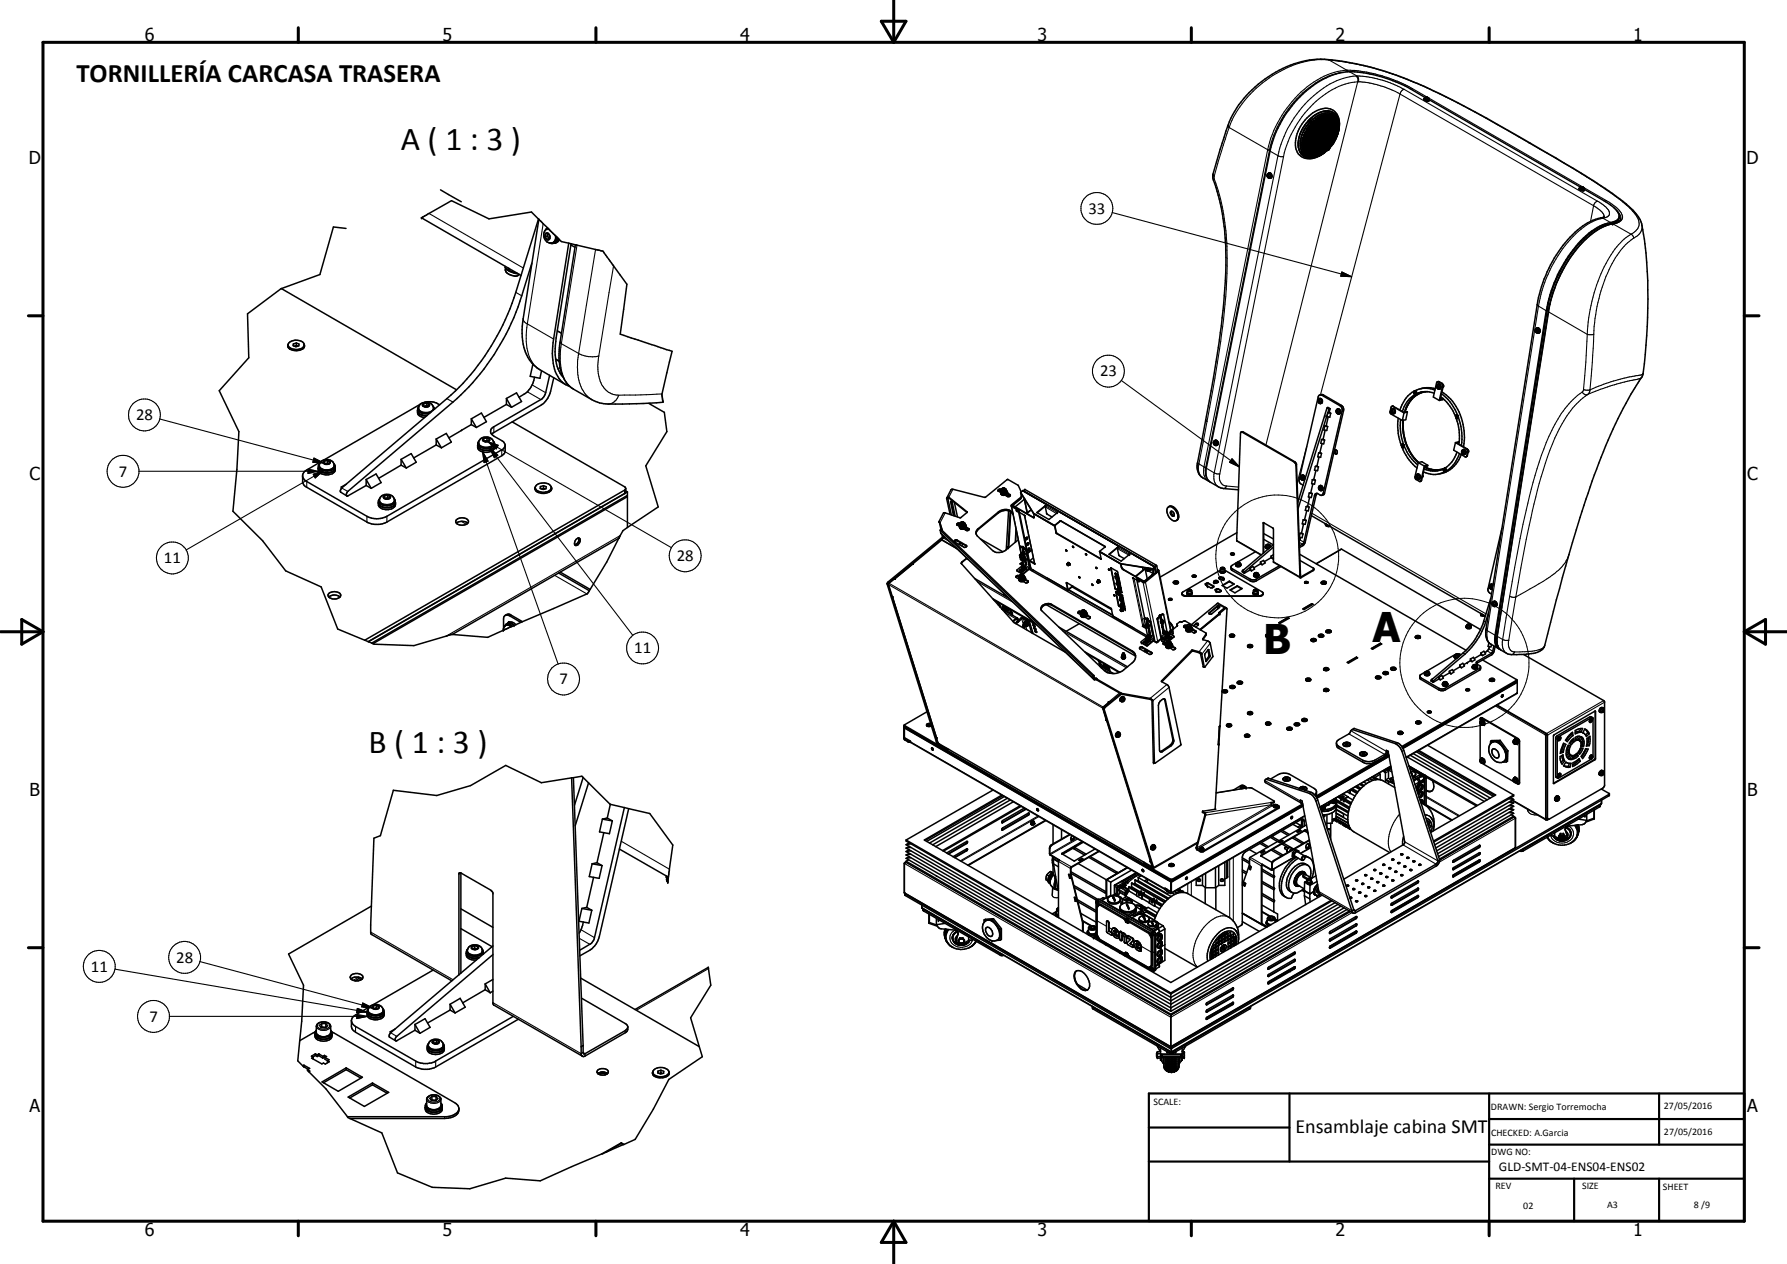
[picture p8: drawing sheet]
<svg xmlns="http://www.w3.org/2000/svg" width="420mm" height="297mm" viewBox="0 0 420 297" stroke-linecap="round" stroke-linejoin="round" font-family="sans-serif">
<defs><g id="words">
<g font-size="9.6">
<text x="297" y="153.7">B</text>
<text x="322.7" y="150.8">A</text>
</g>
<g font-size="7.9">
<text x="94.2" y="35.3">A ( 1 : 3 )</text>
<text x="86.6" y="177">B ( 1 : 3 )</text>
</g>
<text font-size="6.3" x="18" y="19.2">TORNILLERÍA CARCASA TRASERA</text>
<text font-size="4.7" x="304.6" y="266.2">Ensamblaje cabina SMT</text>
<g font-size="4.2">
<text x="34" y="9.6">6</text>
<text x="104" y="9.6">5</text>
<text x="174" y="9.6">4</text>
<text x="244" y="9.6">3</text>
<text x="314" y="9.6">2</text>
<text x="384" y="9.6">1</text>
<text x="6.8" y="38.7">D</text>
<text x="410.6" y="38.7">D</text>
<text x="7" y="112.9">C</text>
<text x="410.8" y="112.9">C</text>
<text x="7" y="187.1">B</text>
<text x="410.8" y="187.1">B</text>
<text x="7" y="261.4">A</text>
<text x="410.8" y="261.4">A</text>
<text x="34" y="290.4">6</text>
<text x="104" y="290.4">5</text>
<text x="174" y="290.4">4</text>
<text x="244" y="290.4">3</text>
<text x="314" y="290.4">2</text>
<text x="384" y="290.4">1</text>
</g>
<g font-size="3.9">
<text x="255.9" y="50.2">33</text>
<text x="258.6" y="88.5">23</text>
<text x="32" y="98.8">28</text>
<text x="27.9" y="112.1">7</text>
<text x="159.1" y="131.9">28</text>
<text x="38.6" y="132.4">11</text>
<text x="149.1" y="153.5">11</text>
<text x="131.5" y="160.8">7</text>
<text x="41.4" y="226.3">28</text>
<text x="21.4" y="228.4">11</text>
<text x="35.1" y="240.1">7</text>
</g>
<text font-size="3.1" x="352.4" y="275.2">GLD-SMT-04-ENS04-ENS02</text>
<g font-size="2.4">
<text x="271.2" y="259.7">SCALE:</text>
<text x="350.6" y="260.8">DRAWN: Sergio Torremocha</text>
<text x="391.2" y="260.6">27/05/2016</text>
<text x="350.6" y="267">CHECKED: A.Garcia</text>
<text x="391.2" y="266.7">27/05/2016</text>
<text x="350.6" y="271.4">DWG NO:</text>
<text x="351.6" y="279.3">REV</text>
<text x="372" y="279.4">SIZE</text>
<text x="391" y="279.6">SHEET</text>
<text x="358.1" y="284.1">02</text>
<text x="377.9" y="283.8">A3</text>
<text x="398.3" y="283.8">8 /9</text>
</g>
</g></defs>
<g fill="none" stroke="#000" stroke-width=".35">
<path d="M305.8 34.6l.4 1.1M305.8 34.5l.4 1.2M305.8 32.7l-.1 1M305.9 36l.2 .2M306.1 36.2h.1M306.1 33.4h.1M306.1 31.7l-.4 1.5 .1 1.3M306.1 31.7l-.1 .5M306.1 35.9l.2 .1M306.2 33.9v.1M306.2 35.7h.1M306.2 34.5l-.1-.4v.5"/>
<path d="M306.2 35.7l.5 .1-.3 .2M306.2 35.7l-.1 .3h.2M306.2 33h.1M306.2 35.8l-.1 .1M306.2 34.2h.1M306.2 33l-.1 .4M306.2 34.5l-.1 .1M306.3 33v.3M306.3 33.5v.5M306.3 35.7v.1M306.3 33.1l-.2 .3M306.3 33.3l-.2 .1"/>
<path d="M306.3 34.6l-.1 .1M306.3 34.4l-.2 .2M306.3 35.8h-.1M306.3 35.8l.1 .1M306.3 36.1l-.2 .1M306.4 34.6l-.3 .1 .1 .4 .4-.3M306.4 34.6h.1M306.4 34.6l.1 .4 .1-.2M306.4 36l.8 .6M306.4 36l.5 .5 .5 .2M306.4 31.1l-.3 .6M306.4 36h.1"/>
<path d="M306.4 35.5l.1-.4h.4v.2l-.4 .3M306.4 35.7v.2M306.4 34.7l.1 .2M306.4 35.1h-.1M306.4 32.8h-.1M306.4 35.5h.1M306.4 35.9l-.1 .1M306.4 36v.1M306.4 35.5l.1 .1M306.4 32.8h.1M306.5 34.6l.1 .2M306.5 34.6v.2"/>
<path d="M306.5 34.6l.1 .1M306.5 34.4h.1M306.5 33.8l-.2 .2M306.5 35.1l.3 .2M306.5 32.3l-.1 .5M306.5 35.1l.2 .4M306.6 33.4l-.1 .5-.3 .1-.1-.3 .3-.3 .2 .1v.2M306.6 32.3h.1M306.6 32.6l-.1 .1M306.6 30.6l-.5 1.1M306.6 32.3v.3M306.6 34.7v.1"/>
<path d="M306.6 35.1l.2 .2M306.6 32.3h-.3v.5M306.6 32.6l-.1 .2M306.6 32.6l-.2 .2M306.6 30.6l-.2 .6M306.7 35.5l-.2 .1M306.7 35.5h-.1M306.7 34.4h-.1M306.7 35.1l.2 .1M306.7 35.9h.3M306.8 35.3l-.1 .2M306.8 31.6l-.2 .5 .3-.1"/>
<path d="M306.8 35.6l.2 .3M306.8 32.8l.1 .3M306.8 34.8h.2M306.8 35.1v.2M306.9 34.8a.29 .29 0 0 1 0-.3 .29 .29 0 0 1 .3-.1l-.2 .4M306.9 35.5l-.2 .4M306.9 33.4l.2-.2 .2 .1-.1 .4h-.3M306.9 32v-.4a.3 .3 0 0 0-.4 .1 .3 .3 0 0 0 .2 .4l.1-.1M306.9 33.4v.3M306.9 35.5h.3l-.2 .4M306.9 33.4l.1 .3M306.9 32.3v.2"/>
<path d="M306.9 31.3l.1 .1M306.9 32h-.2M306.9 33.7h.1M306.9 34l-.2-.1-.2 .2 .1 .3M306.9 35.5l.2 .1M306.9 34v.2M306.9 34.2l-.2 .2M306.9 34v.1l-.3 .3M306.9 33.1l-.3 .2M306.9 30.1l-.3 .5M306.9 32.8l.1 .2-.4 .3M306.9 35.5l.3 .1"/>
<path d="M306.9 32.8h-.3l-.1 .2 .1 .3M306.9 32.8v.2M307 36.2h.1M307 35.9h-.3M307 31.7l-.1 .3M307.1 36.1h-.1M307.1 34.8h-.1M307.1 35.3h.1M307.1 34l.1 .1M307.1 34l.1 .2M307.1 36l.3 .2M307.1 30.9l-.2 .4"/>
<path d="M307.2 33.9l.2 .2M307.2 35.3h.1M307.2 32.9h.1M307.2 31.3l-.2 .1M307.2 35.7l-.2 .2M307.2 35.9h.1M307.2 36.7l.8 .3M307.2 32l.1 .3-.4 .2M307.2 33h.1M307.2 32l.1 .1M307.2 30.6h.3M307.2 32l-.3 .3"/>
<path d="M307.2 34.5v.2M307.3 30.9l-.3 .5M307.3 36.5l.5-.1-.1 .3zM307.3 32.4l-.4 .1M307.3 30.9v.1M307.3 30.9a.29 .29 0 0 0-.4 .1 .29 .29 0 0 0 0 .3M307.3 30.9l-.2 .4M307.3 30.6h.1M307.3 33.4l-.3 .3M307.3 31.1l-.1 .2M307.4 35.6l.2 .1M307.4 35.6l.1 .1"/>
<path d="M307.4 36.2l-.2 .2M307.4 35.9l.1 .2M307.4 35.4l.4 .2M307.4 31.8l-.1 .1M307.4 34.1l-.1 .1M307.4 35.7h.1M307.5 34.3l.3 .2M307.5 36.1l-.1 .1M307.5 34.5v.1M307.5 36.1l-.3 .3-.2-.2M307.5 36.1l-.2-.2-.3 .3M307.5 30.6h-.1"/>
<path d="M307.5 35.1l-.3 .2M307.5 34.2l.3-.1v.4M307.5 33.7v.4l-.3 .1M307.5 35v-.2h-.2l-.2 .3 .1 .2M307.5 33.7h-.3l-.1 .3M307.5 34.2v.3M307.5 34.2l.4 .1M307.5 36.3l.2 .1M307.5 33.7h.1M307.5 32.3h.3M307.5 33.4h.2M307.5 31.1h.3"/>
<path d="M307.5 35l-.1 .2M307.5 31.4h.1M307.5 31.1l.1 .1M307.5 29.9l.1 .1M307.5 30.1l-.3 .5M307.6 33.7l-.2 .4M307.6 32.5v.1M307.6 30.2l-.1 .4M307.6 31.4l-.1 .4M307.6 32.6v.2M307.6 30.2l-.2-.1-.2 .3v.2M307.6 31.4h-.3l-.1 .2 .1 .3"/>
<path d="M307.6 32.6l-.2-.1-.2 .4M307.6 32.8l-.2 .2M307.6 30.4l-.1 .2M307.6 30.2l.1 .1M307.6 31.2h.1M307.6 32.6h.1M307.6 31.4l.1 .1M307.6 30.4l-.1 .1M307.7 35.9v.2M307.7 35.9l.1-.2h.3l-.1 .4-.2 .1M307.7 35.9l.3 .1M307.7 32.7l-.3 .3-.2-.1"/>
<path d="M307.7 36.1l.1 .1M307.7 31.6l-.4 .3M307.7 35.6l-.2 .1M307.8 36.5l-.1 .1M307.8 35.8l.3 .1M307.8 36.2h.1M307.8 29.9l-.1 .1M307.8 34.5l-.2 .1M307.8 35.2l-.4 .2 .1 .3M307.8 35.2v.4M307.8 35.6l-.3 .1M307.8 34.5l-.3 .1"/>
<path d="M307.8 31.1l-.1 .1M307.8 35.2v.1M307.8 35.7h.2M307.8 36.7l.2 .1zM307.8 35.4v.2M307.8 35.3v.1M307.9 34.1v.2M307.9 30.6l-.4 .2v.3M307.9 30.6l-.1 .5M307.9 30.6l.1 .3-.2 .2M307.9 32.7v.1M307.9 34.3l-.1 .2"/>
<path d="M307.9 32.2l-.1 .1M307.9 29.5v.3M307.9 32.3l.1 .5M307.9 33h.1M307.9 30l.3-.1-.1 .5h-.2zM307.9 33h-.2l-.2 .4 .2 .1 .3-.3M307.9 34.6l.3 .1M307.9 29.5v.2M307.9 36.5l.2 .1M307.9 33l.1 .2M307.9 35v.1M307.9 29.5l-.1-.1-.3 .5h.3"/>
<path d="M307.9 33v.2M307.9 29.7l-.1 .2M307.9 29.8l-.1 .1M307.9 33.2l-.1 .2M307.9 29.6l-.2 .4M307.9 28.8l-1 1.3M308 30.7l-.2 .4M308 31.9l-.2 .4M308 31.9h-.4l-.1 .2 .1 .2M308 28.8l.2 .2 .2-.2M308 31.9l-.1 .2M308 28.8l-.1-.1-1 1.4"/>
<path d="M308 28.5h.2l-.2 .2zM308 28.6h.1M308 35.4l.2 .1M308 35l-.1 .1M308 28a7.5 7.5 0 0 0-2.5 7.3 3.1 3.1 0 0 0 4.3 1.5M308 28.6l.2 .1M308 28.5v.1M308.1 35h-.1M308.1 31.1l-.2 .1v.4M308.1 31.1l.2 .3M308.1 33l.3 .2M308.1 30.4h-.2"/>
<path d="M308.1 35.8l-.4 .3M308.1 33.1l.3 .1M308.1 31.1h.2M308.2 34.6l-.1 .4M308.2 34.6l-.4 .1 .1 .4M308.2 34.6l-.2 .4M308.2 33.8l-.4 .1M308.2 33.2h.1M308.2 29.6l.1 .1M308.2 33.8l-.2 .1M308.2 31.5l-.2 .1M308.2 29.7h.1"/>
<path d="M308.2 32.3l.1 .3M308.2 33.4l.1 .3M308.2 32.3l-.3 .1v.3M308.2 32.6l-.1 .1M308.3 33.7v-.2a.28 .28 0 0 0-.4 0 .28 .28 0 0 0 0 .4M308.3 31.1v.3M308.3 28.4h.1M308.3 32.3v.2M308.3 32.8l-.2 .3M308.3 36.7l.3-.2v.4l-.4-.1zM308.3 32.8h.3l-.1 .3-.2 .1M308.3 36.5l-.2 .1"/>
<path d="M308.3 28.4l.2 .3M308.3 32.8l.1 .4M308.3 33.7l-.1 .1M308.3 32.6l-.4 .2M308.3 30.9h.1M308.3 31.1v.1M308.3 30h.1M308.3 30l-.1 .4M308.3 31.4l-.4 .2M308.3 32.4l-.1 .2M308.3 30.5l-.1 .3M308.3 30l-.3 .4"/>
<path d="M308.3 36.6h.3M308.3 30.5l-.1 .4 .3-.1M308.3 31.4v.1M308.3 36.1a.29 .29 0 0 0-.3 .1 .29 .29 0 0 0 .1 .4M308.3 35.6h.5l-.1 .1M308.3 36.1h.1M308.4 36.1l-.1 .4M308.4 30.4l-.1 .1M308.4 34.7h.4M308.4 34.7h.1M308.4 34.3h-.1M308.4 28.8l.1 .2"/>
<path d="M308.4 34.7l.2 .1M308.4 34.8h.1M308.5 35.1l-.2 .3h-.3M308.5 28.7l-.1 .1M308.5 35.1h-.3l-.2 .3M308.5 35.1l-.2 .3M308.5 29.2l-.3 .1v.3M308.5 33.3l.4 .1M308.5 33.3h.1M308.5 34.1l-.1 .2h-.3M308.5 29.2h.1M308.5 29h.1"/>
<path d="M308.6 29.2l-.4 .4M308.6 29.2v.2l-.3 .3M308.6 31.5l-.1 .5M308.6 34.1l-.2 .2M308.6 34l-.1 .1M308.6 34.1v-.2a.3 .3 0 0 0-.4 .1 .3 .3 0 0 0 0 .3M308.6 31.5v.3M308.6 32.7v.2l-.2 .2M308.6 31.5l-.3 .1-.1 .4h.2l.2-.3M308.6 32.5h.1M308.6 29.3l-.3 .4M308.6 31.8v.1"/>
<path d="M308.6 36.5v.4M308.6 35.8l-.2 .1M308.6 36v.2l.1 .1M308.6 30.4l-.1 .4M308.6 36.3h.1M308.6 30.4l-.3 .1M308.6 30.5l-.2 .4M308.7 35.7h-.4M308.7 35.4l.1 .1M308.8 29.6l-.2 .2M308.8 35.2h.1M308.8 33.6l-.2 .1"/>
<path d="M308.8 33.8l.3-.2 .1 .3-.4 .2zM308.8 32.9l.1-.4 .3-.1-.1 .5M308.8 32.9h.1M308.8 30.1h-.2M308.8 31.3h-.2M308.9 33.1v.3l-.2 .3-.2-.1v-.3M308.9 34.3v.2l-.4 .3M308.9 34.3l-.4 .1-.1 .3M308.9 33.1l-.1 .4M308.9 34.3l-.4 .1M308.9 34.3l-.1 .4-.2 .1M308.9 36.6h.3"/>
<path d="M308.9 32.9h.2M308.9 33.1l-.4 .2M308.9 28.5l-.1 .5h-.3M308.9 30.9l-.4 .3M308.9 30l-.3 .1M308.9 36.7h.1M308.9 28.5l-.4 .2M308.9 28.5l-.3 .5M308.9 28.6l-.4 .4M308.9 31.1v-.2a.27 .27 0 0 0-.3 .1 .27 .27 0 0 0 .1 .4l.2-.2M308.9 32l-.1 .5h-.3M308.9 29.7l-.2-.1-.2 .2v.3h.4"/>
<path d="M308.9 32h-.2l-.2 .5M308.9 35.5l.1 .1M308.9 30.9v.3M308.9 29.7v.4M308.9 32v.3l-.2 .2M308.9 29.7l-.1 .4M309 35.8v.1M309 35.8l-.4 .2M309 35.9l-.4 .1M309 36.1l-.3 .2M309 35.9h-.2M309 36.1l-.2 .2"/>
<path d="M309 35.6h.1M309 35.9v.2M309 35.8v.3M309.1 34.3v.2M309.1 34.5h.1M309.1 34l-.2 .1M309.1 34.7v.1M309.1 35l-.2 .2M309.1 28.4v.3M309.1 34.8v.1M309.1 34.8l-.2-.1-.2 .3 .1 .2M309.1 34.8l-.3 .4"/>
<path d="M309.1 32.9h-.1M309.2 36.7h.4zM309.2 36.6l-.3 .1M309.2 28.9l.1 .2M309.2 33.7l-.1 .3M309.2 28.9l-.4 .2 .1 .4M309.2 29.9h.2M309.2 31l.1 .1M309.2 31v.1M309.2 29.5l.4 .1M309.2 35.6h-.2M309.2 35.6h-.1"/>
<path d="M309.2 31.3l.1 .1M309.2 30.1l.1 .1M309.3 30.6l-.1 .4M309.3 31.3a.33 .33 0 0 0-.4 .1 .33 .33 0 0 0 0 .4l.4-.2v-.2M309.3 36.2l-.4 .2v.3M309.3 30.2v.2l-.4 .2M309.3 36.2v.1M309.3 32.6l-.2 .3M309.3 36.2l-.1 .4M309.3 30.1a.25 .25 0 0 0-.4 .2 .25 .25 0 0 0 .2 .3M309.3 31.5l-.3 .3M309.3 29.1l-.2 .3h-.2"/>
<path d="M309.3 29.1l-.2 .3M309.3 36.4l-.4 .3M309.3 31.4v.1M309.3 30.2l-.1 .3M309.4 35.1v.2M309.4 35.4l-.5 .1M309.4 35.1v.1M309.4 35.1l-.5 .4M309.4 35.2v.1M309.4 34.4l-.3 .1M309.4 35.3l-.2 .3M309.4 28.2l-.3 .2"/>
<path d="M309.4 28.2h.1M309.4 27.9h.1M309.4 33.5l.2-.2 .3 .1-.2 .3-.3 .1M309.4 33.3l.2-.4h-.3l-.2 .3 .2 .2M309.4 33.5v.3M309.4 35.3l-.3 .3M309.4 33.5h.4M309.4 33.3l-.3 .1M309.4 29.8v.1M309.4 27.9l.1 .1M309.5 34.1l-.1 .2M309.5 34.1l-.1 .3-.3 .1"/>
<path d="M309.5 30.5l-.2 .1M309.5 34.1l-.4 .2M309.5 30.1l.3 .2M309.5 34.1l-.2-.1-.2 .3M309.5 29.1v.1M309.5 28.2l-.1 .5h-.3M309.5 29.4l.1 .2M309.5 29.4l-.3 .1v.4M309.5 28.2v.2M309.5 32.9h.1M309.5 34.5h.3v.2l-.4 .3-.1-.3zM309.5 28.4l-.4 .3"/>
<path d="M309.5 36.4h.2M309.5 32.9l-.1 .4M309.5 36.7h.1M309.5 30.6h.1M309.5 30.6h-.2M309.5 30.6v.3l-.2 .2M309.5 29.4l.1 .1M309.5 28.4l-.2 .3M309.6 31.8v.2M309.6 31.8l-.3-.1-.2 .5 .5-.2M309.6 30.9l-.4 .1M309.6 29.6l-.2 .2"/>
<path d="M309.6 31.8v.1M309.6 30.7l-.3 .4M309.6 29.6l-.2 .3M309.6 32l-.4 .3M309.6 35.3h.2M309.7 35.8l-.4 .2M309.7 35.6h-.3l-.2 .3M309.7 35.8l-.5 .1M309.7 35.6l-.2 .4-.3-.1M309.7 35.6v.2M309.7 35.7l-.4 .1M309.7 34l.1 .2"/>
<path d="M309.7 27.9l-.2 .1M309.7 34.5v.2M309.7 28.3l.5-.1-.2 .2M309.7 34.7l-.3 .2M309.7 33l.1 .1M309.7 28.3l.1 .1M309.8 34.2h.1M309.8 33.1h.1M309.8 28.4h.1M309.8 29.8l-.2 .1-.1 .4 .2 .1 .2-.5M309.8 32.2l-.3 .2v.3M309.8 32.2l.1 .3-.4 .2"/>
<path d="M309.8 29.8l.1 .2M309.8 33.3v.4l-.4 .1M309.8 36.6h.1M309.8 30.8h.1M309.8 29.8l.1 .1M309.8 32.2l.1 .1M309.8 27.7l-.3 .3M309.8 27.8v-.2l-.4 .3M309.8 27.8v.1M309.9 28.7l-.2-.1-.2 .2v.3M309.9 28.7l-.1 .4h-.3M309.9 35.7l.1 .1"/>
<path d="M309.9 29.8v.1M309.9 29.6h.1M309.9 30.8h.1M309.9 28.7l-.1 .3-.2 .2M309.9 31v.1M309.9 29.9l-.1 .3-.3 .2M309.9 30.4h.3M309.9 31.1v.2l-.3 .2M309.9 31.1h-.3l-.2 .3 .2 .1M309.9 31.1v.3l-.3 .1M309.9 36l-.3 .2v.2M309.9 36l.1 .2-.3 .2"/>
<path d="M309.9 32.3l-.2 .4M309.9 36h.1M310 36.1l-.2 .2M310 34.8v.3M310 35.1l-.4 .2M310 34.8l-.3 .3-.1 .2M310 34.9v.2M310 35.1l-.2 .2M310 27.9l-.2 .1-.1 .3M310 34.1l-.1 .1M310 35.7v.1M310 33.5l.2 .1"/>
<path d="M310 27.9h.1M310 28.4h-.1M310 27.6h.1M310.1 33l-.2 .1M310.1 34.1l-.3 .1M310.1 35.7l-.1 .1M310.1 33.5l.1 .1M310.1 29.5l-.2 .1M310.1 27.6l.1 .1M310.1 27.9l.1 .2M310.1 27.7h.2M310.1 27.9v.5"/>
<path d="M310.1 33.8v.3M310.1 33.8l-.4 .2M310.1 33.8l-.1 .3M310.1 28.9h.2M310.2 29.1l-.2 .5M310.2 31.8v-.3a.29 .29 0 0 0-.4 .1 .29 .29 0 0 0 .1 .4M310.2 32.6v.3M310.2 35.9l.4-.2-.1 .4-.3 .1zM310.2 36.4l-.5 .3 .3-.1M310.2 30.6l-.4 .2M310.2 29.1a.34 .34 0 0 0-.4 .2 .34 .34 0 0 0 .1 .3M310.2 32.9v-.2l-.2-.1-.3 .4"/>
<path d="M310.2 36.4h.1M310.2 31.8l-.4 .2M310.2 29.1h.1M310.2 30.3v.1M310.2 32.9l-.2 .2M310.2 30.6l-.3 .2M310.2 29.1l-.1 .4M310.2 30.4v.2M310.2 36.4v.1M310.2 30.6l-.1-.3-.3 .2v.3M310.2 31.5v.3M310.2 30.6l-.2 .2"/>
<path d="M310.2 35.7h-.2M310.2 36.5l-1.4 .5-1.3-.2M310.2 31.8l-.2 .2M310.2 35.1h.1M310.3 35.3h-.2l-.2 .4M310.3 35.3v.2M310.3 35.5l-.1 .2M310.3 35.5l-.4 .2M310.3 35.3l-.4 .3M310.3 35.3l-.1 .4M310.3 35.1h.1M310.3 34.2l.1 .2"/>
<path d="M310.3 36.2h-.1M310.3 34.2l-.3 .3v.2M310.3 34l.3-.6 .2 .2-.3 .4M310.3 33.5l-.1 .1M310.3 34h.1M310.4 34.5l-.1 .1M310.4 34.2h.1M310.4 33.1l.1 .2M310.4 33.1l-.3 .1-.1 .3M310.4 33.4h-.4M310.4 34.3l-.2 .4h-.2M310.4 33.1v.3"/>
<path d="M310.4 33.4l-.2 .2M310.4 27.6l-.1 .1M310.4 27.6l-.3 .1M310.4 31.2h-.1M310.5 36.2l.1-.1 .2 .1-.5 .2zM310.5 29.6a.31 .31 0 0 0-.3 .2 .31 .31 0 0 0 0 .3M310.5 27.3l-.1 .3M310.5 31.9v.4M310.5 29.6v.3M310.5 27.3l-.5 .3M310.5 33.3l-.1 .1M310.5 30.5h.2"/>
<path d="M310.5 27.3h.1M310.5 29.3h.2M310.5 32.3l-.3 .1M310.5 30.5h.1M310.5 29.3h.1M310.5 32.9h.1M310.5 26.9l-1.8 1.1M310.5 35.3l.2 .2M310.5 28.6l-.1 .2M310.5 29.6v.2M310.5 35l-.2 .1M310.5 31.7h.1"/>
<path d="M310.5 28.4v.1M310.5 32a.29 .29 0 0 0-.3 .1 .29 .29 0 0 0 0 .3M310.5 28.5v.1M310.5 30.8v.3l-.2 .2M310.5 35.7l-.1 .4M310.5 28.5a.27 .27 0 0 0-.4 0 .27 .27 0 0 0 0 .4M310.5 29.8l-.3 .3M310.5 30.8v.3M310.5 30.8l-.3 .1-.1 .3h.2M310.5 32v.3M310.5 29.9l-.3 .2M310.5 28.5l-.1 .3-.3 .1"/>
<path d="M310.6 35.5h.1M310.6 36.4l-.4 .2M310.6 34.6l-.2 .1-.2 .4M310.6 34.6l.1 .1-.2 .4M310.6 34.6h.1M310.6 34.4h.1M310.7 34.7v.1M310.7 34.8l-.4 .3M310.7 34.7l-.5 .3M310.7 34.8l-.2 .2M310.7 33.8l-.4 .2M310.7 36.1l-.2 .1"/>
<path d="M310.7 28.1l-.2 .1M310.7 27.4v-.2l.4-.1v.2l-.3 .1M310.7 28l-.3 .1M310.7 27.4h.1M310.8 27.6v.4M310.8 33.6l-.5 .4M310.8 33.7l-.1 .1M310.8 33.5v.2M310.8 33.7h-.1M310.8 32.1h.1M310.8 31.6l-.2 .1M310.8 28.8l-.3 .2v.3"/>
<path d="M310.8 30l-.3 .1v.4M310.8 28.8v.4l-.1 .1M310.8 30v.3l-.2 .2M310.8 32.3l-.1 .5M310.8 35.9h.1M310.8 28.8v.1M310.8 30v.1M310.8 29.8h.1M310.8 31.2h-.1l-.2 .2-.1 .3h.2M310.8 32.5l-.1-.2-.3 .2 .1 .4M310.8 31.2v.3M310.8 30.1l-.1 .4"/>
<path d="M310.8 29.4l.4-.1-.3 .5-.2-.1zM310.8 30.6l.4-.1-.2 .5-.3-.1zM310.8 35.3l-.3 .1M310.8 30.2l-.3 .1M310.8 27.7a.28 .28 0 0 0-.4 0 .28 .28 0 0 0 .1 .5M310.8 32.6l-.3 .3M310.8 35.3l-.1 .2M310.8 29.1l-.2 .2M310.8 27.9l-.3 .3M310.8 31.5l-.2 .2M310.9 35l-.4 .3M310.9 35l-.4 .2"/>
<path d="M310.9 35l.1 .1M310.9 35v.3l-.2 .2M310.9 35.1l-.4 .2M311 33.9v.3M311 33.9l-.4 .3 .1 .2M311 33.9l-.1 .4-.2 .1M311 35.1l-.2 .2M311 33.7h.1M311 27.3l-.3 .1M311.1 36l.3-.2-.4 .3zM311.1 35.8l-.3 .1M311.1 27.9h.1"/>
<path d="M311.1 32.8l-.3 .5M311.1 28.1v.3M311.1 31.6l-.2 .5M311.1 32.8l-.4 .1 .1 .4M311.1 31.6a.26 .26 0 0 0-.3 .2 .26 .26 0 0 0 .2 .3M311.1 32.8l-.1 .4-.3 .1M311.1 31.6l.1 .3-.2 .2M311.1 30.2l.1 .1M311.1 29.3l.1 .1M311.1 27.1l-.2 .2M311.1 28.1l-.3 .1-.1 .4 .4-.2M311.1 28.4l-.3 .2"/>
<path d="M311.2 34.3l-.4 .3 .1 .2 .4-.3M311.2 33.2h.2v.2l-.3 .3M311.2 30.7l-.4 .3M311.2 34.3h.1M311.2 33.2l-.2 .2M311.2 34.3l-.3 .3M311.2 33.2l-.2 .5M311.2 35.4l-.3 .1-.1 .4M311.2 35.4v.2M311.2 35.6l-.1 .1M311.2 35.6l-.2 .2M311.2 29.5l-.4 .3"/>
<path d="M311.2 34.3l.1 .3-.4 .2M311.2 34.1h.1M311.3 27l.4-.1-.2 .2zM311.3 34.3l-.5 .4M311.3 34.3v.1M311.3 28.2l.3 .1M311.3 33h.1M311.4 32.4l-.2 .2M311.4 27.3l-.4 .3 .1 .3M311.4 32.4l.1-.2a.27 .27 0 0 0-.4 0 .27 .27 0 0 0 0 .4M311.4 27.3v.4l-.3 .2M311.4 30.4h.4"/>
<path d="M311.4 28.1l.3 .1M311.4 33.2l-.1 .3M311.4 32.5l-.3 .1M311.4 27.3v.1M311.4 32v.5M311.4 35.1l-.3 .1M311.4 31.2l-.2 .2M311.4 28.3h.2M311.4 31.4l.4 .1-.4 .4zM311.4 30.9h-.2l-.1 .5h.2l.1-.2M311.4 30.9v.3M311.4 28.6h.1"/>
<path d="M311.4 28.8l-.2 .3M311.4 27.6l-.1 .2M311.4 31.9h.1M311.4 30.9l.1 .1M311.5 28.7l-.2 .4-.2-.1 .2-.5 .2 .1-.1 .3M311.5 29.8a.3 .3 0 0 0-.4 .1 .3 .3 0 0 0 0 .3M311.5 29.8v.3l-.4 .1M311.5 30l-.4 .2M311.5 35.8l-1.7 1M311.5 35l-.1 .2M311.5 34.7l.1 .1M311.6 34.8v.1"/>
<path d="M311.6 34.8l-.2 .3M311.6 34.8l-.2-.1-.3 .4 .1 .1M311.6 30.2h.2M311.6 34l-.3 .1M311.6 34.5h.1M311.6 33.9l.1-.2-.2-.1-.2 .2-.1 .3M311.6 35.6h-.1M311.6 27.2l.1 .4M311.6 30.2l-.2 .3v.2l.4-.2v-.3M311.6 33.7v.3l-.2 .1M311.6 29.5h-.2M311.6 27.2l.4 .1h-.3"/>
<path d="M311.6 30.6l-.2 .1M311.7 32.5a.29 .29 0 0 0-.3 .2 .29 .29 0 0 0 0 .3M311.7 32.5v.3l-.3 .2M311.7 35.1l-.3 .3v.2M311.7 32.6l-.3 .4M311.7 35.5l-.3 .1M311.7 35.1h.1M311.7 28.2l-.1 .1M311.7 32.5h.1M311.7 31.1h.2M311.7 27.6h.1M311.7 28.4v.4l.2-.1"/>
<path d="M311.7 26.9l-.3 .2M311.7 28.4l.2 .3 .2-.2M311.7 29l-.3 .2v.3M311.7 27.9l-.2-.1-.2 .4 .1 .2 .3-.2M311.7 27.9v.3M311.7 31.4h.1M311.7 29v.4M311.7 27.1l.3 .1-.2-.1M311.7 35.1l.1 .1M311.7 35.3l-.3 .3M311.7 35.3v.2M311.7 29l.1 .3"/>
<path d="M311.7 27.2h-.1M311.7 31.4l.1 .1M311.7 34.5h-.1M311.8 32.9h.1l.1 .2-.4 .3zM311.8 31.5l-.2 .3M311.8 30.4l-.1 .1M311.8 29.3l-.4 .2M311.8 30.2v.2M311.8 33.7l.1 .1M311.8 35.2l-.1 .3M311.8 35.2l-.3 .1M311.8 35.2l-.1 .1"/>
<path d="M311.8 35.2l-.4 .4M311.9 34.2l-.3 .3M311.9 28.3l.2 .2M311.9 33.3l-.3 .1M311.9 28.3l.2 .2-.3 .3M311.9 33.8h.1M311.9 27.6h-.2M311.9 28.3l-.2 .1M311.9 34.1l-.2 .4M311.9 34.1h-.3v.4M311.9 34.1l-.4 .4M311.9 32.9l.1 .1"/>
<path d="M312 30.3l.2 .1M312 33.8h-.1M312 35.3h.1M312 33.1l-.2 .2M312 27.1l-.1 .4M312 35.1h.1M312 31.5l.1 .1M312 31.5v.1M312 27.1h.1M312 27.1l-.3 .1M312 30.6l.1 .3-.2 .2M312 35.1v.2"/>
<path d="M312 30.6l-.3 .2v.3M312 28.9l.2 .3 .1-.1M312 35.1l.3-.3 .2 .1-1.6 1.3M312 32l-.1 .2M312 30.4h.2M312 27.4l-.3 .2M312 30.6h.1M312.1 31.8a.28 .28 0 0 0-.4 .1 .28 .28 0 0 0 .1 .4h.1M312.1 30.4v-.4l.2-.1 .1 .2-.2 .3M312.1 29.5h-.3l-.1 .4 .2 .1 .2-.4M312.1 31.9l-.4 .4M312.1 27.2v.1"/>
<path d="M312.1 28.3v.2M312.1 29.5h.1M312.1 30.7l-.1 .3M312.1 31.8v.2M312.1 29.5v.1M312.1 29.3h.1M312.1 34.4l-.2 .5M312.1 34.4l-.4 .5 .3-.1 .2-.3M312.1 33.3l-.3 .4M312.1 33.3h.1M312.1 29.6l-.2 .4M312.1 34.4l.1 .1"/>
<path d="M312.2 33.3l-.4 .4M312.2 33.7l-.2 .1M312.2 34.5l-.1 .3-.3 .1M312.2 33.3v.4M312.2 33.1h.1M312.2 28.7l-.2 .2 .1 .4M312.2 29.9v.5l.2-.5M312.2 27.2l.3 .1M312.2 28.7l.2 .3M312.2 34.8h.1M312.2 32h.2M312.2 28.7h.1"/>
<path d="M312.2 29.2l-.1 .1M312.3 33.8l-.2 .1v.3M312.3 32.3l-.1-.1-.3 .2v.3h.2M312.3 27.5l.1 .4-.4 .2M312.3 33.8l-.2 .2M312.3 27.5l-.3 .2v.4M312.3 30.5l.3 .1M312.3 30.5l.2 .1M312.3 28.7h.1M312.3 33.8h.2v.2M312.3 30.5l.1 .4M312.3 32.3l-.1 .3-.2 .1"/>
<path d="M312.3 32.3l-.1 .4M312.3 31.3l-.2 .3M312.3 28.7v.4M312.3 27.5l.1 .1M312.3 34.5l.2 .1M312.4 28.8v.2M312.4 31.3l-.1-.3-.1 .1-.2 .4M312.4 29l-.1 .1M312.4 27.8l-.4 .2M312.4 31.2l-.3 .3M312.4 35l-.1 .1M312.4 35v-.2l-.4 .4"/>
<path d="M312.5 29.2l-.2 .4h.2M312.5 29.2h.2l-.1 .4M312.5 29.2v.4M312.5 34l-.4 .2M312.5 33l-.2 .1M312.5 33.5h.1M312.5 33.8v.2M312.5 34.6h-.1M312.5 34l-.1 .1M312.5 30.3v.3M312.5 27.6l.1 .1M312.6 32.6l-.1 .4"/>
<path d="M312.6 34.8l-.2 .2M312.6 26.6l.7 .2 .8 .8M312.6 27.2h-.4l.3 .1M312.6 34.2l-.1 .3M312.6 27.2l-.2 .1M312.6 31.5l-.3 .2-.1 .3M312.6 32.7l-.3 .4M312.6 27.5l.2 .1M312.6 32.6a.29 .29 0 0 0-.4 .2 .29 .29 0 0 0 .1 .3l.2-.1M312.6 32.6l-.4 .5M312.6 34.5l-.1 .1M312.6 31.5v.4"/>
<path d="M312.6 31.8l-.4 .2M312.6 31.2v.1M312.6 32.4h.1M312.6 32.6v.1M312.6 31.9l-.1 .1M312.6 30.3l-.3 .2M312.6 30.3h.1M312.6 27.7v.1M312.6 29.6l-.3 .1M312.6 27.4l-.1 .2M312.6 26.6a5.1 5.1 0 0 0-4.3 1.8M312.6 26.5l1 .5 .5 .5"/>
<path d="M312.6 26.5l-1.7 .2M312.6 31.5v.2M312.6 34.8l-.4 .4M312.6 32v.4M312.6 30.3l.1 .2M312.6 27.3l.3 .2M312.6 32l-.1 .2M312.6 28a.31 .31 0 0 0-.3 .2 .31 .31 0 0 0 .1 .3M312.6 32.8l-.1 .2M312.6 27.3l.3-.1 .1 .2M312.6 30.6l-.2 .3M312.6 27.3v.1"/>
<path d="M312.6 31.3h.1M312.6 30.4h.1M312.6 29.6h-.1M312.6 28.4l-.3 .1M312.6 28l.1 .1M312.7 26.9l-.2 .4M312.7 28.2l-.1 .2M312.7 26.9h-.4v.4h.2M312.7 26.9l-.1 .3M312.7 34.5h-.1M312.7 29.3l-.1 .3M312.7 30.5l-.3 .4"/>
<path d="M312.7 28.1v.1M312.7 30.8l.1 .4M312.7 27.6l.1 .1M312.7 30.5l-.1 .1M312.7 28.1l-.1 .3M312.7 34.2v.1M312.7 33l-.2 .2v.3M312.7 27.4l.2 .2M312.7 33l-.2 .4M312.7 34.2l-.1-.1-.3 .3M312.7 33h.1M312.7 34.3l-.2 .4-.2-.3"/>
<path d="M312.7 34.2h.1M312.7 34.2l-.2 .3M312.8 34.2l-.2 .3M312.8 33l-.1 .4-.2 .1M312.8 33v.3l-.3 .2M312.8 33l-.3 .5M312.8 33.1v.2M312.8 32.3h-.1M312.8 32.3l-.2 .1M312.8 27.7h-.2M312.8 27h.2M312.9 33.4h.2v.3l-.4 .3z"/>
<path d="M312.9 27.9l.1 .3M312.9 31.9l-.3 .1M312.9 31.7h.1M312.9 31.9l.1 .1M312.9 31.9v.1M312.9 27.2l.1 .1M312.9 27h.1M312.9 29.6l-.3 .2v.3M312.9 28.4l-.3 .2v.3M312.9 30.7l-.2 .2-.1 .3M312.9 28.4v.5h-.3M312.9 29.6a.32 .32 0 0 1 0 .3 .32 .32 0 0 1-.3 .2"/>
<path d="M312.9 30.7l.1 .4-.4 .1M312.9 29l.2-.2 .2 .2-.3 .4zM312.9 32l-.1 .3M312.9 32l-.2 .4M312.9 30.7v.4M312.9 28.2h.2M313 27.5l-.2 .2M313 30.1l.1-.1a.29 .29 0 0 1 .1 .4 .29 .29 0 0 1-.3 .1zM313 28.4a.33 .33 0 0 1 0 .4 .33 .33 0 0 1-.4 .1M313 29.6l-.1 .4-.3 .1M313 27.6l-.3 .1-.2-.1M313 27.8l.1 .3"/>
<path d="M313 27.7l.2 .3M313 27.3v.3M313 34l.3-.2-.3 .5zM313 27.7l-.1 .2 .1 .3M313 32.8h.1M313 27.7h.3M313.1 27.7l.2 .2M313.1 33.4l-.1 .4-.3 .1M313.1 31.7h-.1M313.1 33.2h.1M313.1 32.3v.4M313.1 32.3l-.4 .4h.4"/>
<path d="M313.1 32.8h.3l-.1 .3-.2 .1-.1-.1zM313.1 32.3l-.2 .5M313.1 32.1h.1M313.1 32.3l.1 .1M313.1 33.9l-.1 .2M313.1 27.3l.2 .1M313.1 28.1v.1M313.2 28.4v.2M313.2 32.4l-.2 .4M313.2 28.4l.1 .2M313.2 33.8l-.2 .4M313.2 31.2l-.3 .2v.3"/>
<path d="M313.2 31.2h.1M313.2 31.2l-.2 .5M313.2 31h.1M313.2 31.4v.1M313.2 30.9l.1 .1M313.2 29.2l-.2 .2M313.3 27.7l-.2 .4M313.3 28.9l-.1 .3M313.3 31.2v.2M313.3 33.4v.3M313.3 28.2l-.1 .2M313.3 27.7v.3"/>
<path d="M313.3 30.1l-.1 .4h-.3M313.3 28.2l.1 .4h-.2M313.3 31.2l-.2 .5M313.3 31.3l-.1 .1M313.3 31.4l-.3 .3M313.3 28l-.3 .2M313.3 30.5l-.2 .3 .1 .2M313.3 28.2l.2 .4M313.3 32.1h-.1M313.3 30.5h.2M313.3 32.7h.1M313.3 33.6l.1 .1"/>
<path d="M313.3 28.2h.1M313.4 29.3l-.1 .5a.29 .29 0 0 1-.1-.3 .29 .29 0 0 1 .3-.2M313.4 30.5l-.1 .5M313.4 32.7l.1 .2-.2 .2M313.4 32.5h.2M313.5 30.4l-.1 .5 .2-.4M313.5 31.6l-.4 .2 .2 .3M313.5 33.2l-.2 .2M313.5 28.1l.1 .2M313.5 31.6l-.2 .5M313.5 31.4h.1M313.5 31.6v.1"/>
<path d="M313.5 27.3l-.2 .1M313.5 29.3l.1 .3M313.5 27.2l-.3-.1-.1 .2M313.5 27.2l-.3 .2M313.5 27.6v.3M313.5 31.7l-.2 .3M313.5 28.1l.1 .1M313.5 30.5h.1M313.5 29.9v.3M313.5 27.2v.1M313.5 29.3v.3M313.5 31.7l-.1 .3"/>
<path d="M313.5 31.6l.1 .1M313.5 28.1l-.2 .1M313.5 27.6l.3 .2M313.6 30.5l-.3 .5M313.6 31.7l-.3 .4M313.6 33.6l-.3 .1M313.6 33.6l-.2 .1M313.6 29.6l-.4 .2M313.6 28.7l-.1 .3h.3M313.6 28.7l.1 .3M313.6 28.3v.1M313.6 28.3l-.1 .3h-.3"/>
<path d="M313.6 29.5l-.1 .2M313.6 30.9l-.1 .5M313.6 28.6v.1M313.6 32.9h.1M313.6 33.1l-.3 .5M313.6 29v.1M313.6 27.4h.1M313.6 28.6h.2M313.7 33.1l-.1 .5M313.7 28.6l.1 .4M313.7 33.1l-.2 .1M313.7 30.9l-.1 .5"/>
<path d="M313.7 30.9l.1 .2-.2 .3M313.7 30.9h-.1M313.7 27.7h.1M313.8 32l-.2 .5M313.8 27.7v.1M313.8 29.7v.4M313.8 32l-.1 .4M313.8 32l-.3 .1-.1 .4M313.8 30.6h.1M313.8 30.6h.2M313.8 32.9h-.1M313.8 30.1l-.3 .1"/>
<path d="M313.8 29.5h.1M313.8 29.7l-.3 .2v.3M313.8 29.7v.1M313.8 28.6h.1M313.8 32.8l-.1 .1M313.8 29.8v.3M313.8 28.6l.1 .1M313.8 30.3v.3M313.8 29.1v.4M313.8 29.7v.3M313.8 32.9h.1M313.8 31l-.2 .4"/>
<path d="M313.8 28.9v.1M313.8 30l-.1 .2h-.2M313.8 28.3h.2M313.9 27.5l-.1 .2-.3 .2M313.9 28.7l-.3 .3M313.9 27.5l-.2-.2-.2 .3M313.9 28.7l-.1 .1M313.9 27.9l.2 .3M313.9 32.4l-.3 .5M313.9 32.8l-.1 .1M314 31.7l-.2 .1M314 28.3h-.2v-.4l.3-.1 .2 .2 .1-.3 .3 .9"/>
<path d="M314 32.1v.1M314 32.4v.2M314 31.3l-.3 .2 .1 .3M314 32.4l-.3 .1-.1 .4M314 31.3h.1M314 32.4h.1M314 32.2h.1M314 32.4l-.2 .5M314 31.3v.4M314 28.2v.1M314 31.7l-.3 .1M314 32.4l-.1 .4"/>
<path d="M314 32.6l-.1 .2M314 31.1h.1M314 29.5h-.2M314.1 31.3l-.1 .4M314.1 30.6h-.2M314.1 29l-.1 .5M314.1 30.4l-.1 .2M314.1 32.2h.1M314.1 29.9h.1M314.1 28.2l-.1 .1M314.1 27.5h.1M314.1 28.7h.1"/>
<path d="M314.1 27.6v.6M314.1 30.4v-.3l-.3 .1v.4M314.1 32.2h-.1M314.1 27.9v.2M314.1 29l-.3 .1M314.1 30.3v.2M314.1 27.6h.2M314.2 27.5v.1M314.2 27.6h-.1M314.2 28.3l.2 .4M314.2 27.6h.1M314.2 31.7l-.2 .4"/>
<path d="M314.2 31.7l-.2 .5M314.3 31.7h-.1M314.3 31.7l.1 .2-.4 .3M314.3 32.1l-.2 .1M314.3 31l-.2 .1M314.3 31.7l-.2 .5M314.3 31.5h.1M314.3 29.8l-.2 .1M314.3 27.6l-.1 .2M314.4 27.9l.3 1.1v1.7M314.4 31.9l-.1 .1M314.4 28.7h-.1"/>
<path d="M314.4 27.3a3.1 3.1 0 0 0-4.2-.8l-1.9 1.2M314.4 29.4l.1 .2-.2 .3M314.4 30.6l-.1 .4M314.4 29.2h.1M314.4 31l-.1 .5M314.4 31h.3l-.3 .5M314.4 28.6v.1M314.4 28.8l.1 .4M314.4 31.1l-.1 .4M314.4 27.6l.5 1.3v1.3l-.4 1.4M314.4 29.5a.29 .29 0 0 0-.3 .1 .29 .29 0 0 0 .1 .4l.1-.1M314.4 30.6h-.3v.5"/>
<path d="M314.4 29.5l-.1 .3M314.4 31v.5M314.5 27.5l.2 .8M314.5 28.5v-.2a.27 .27 0 0 0-.4 .1 .27 .27 0 0 0 .1 .4l.1-.1M314.5 27.5l-.1 .2M314.5 29.2h-.1M314.5 31.5h-.1M314.5 28.5l-.1 .1M314.5 28.5l-.1 .2M314.5 27.5a3.2 3.2 0 0 0-4.7-.8 8.6 8.6 0 0 0-4.5 7.9 2.75 2.75 0 0 0 2.7 2.5M314.5 30.3v.1M314.6 30.6l.1 .2"/>
<path d="M314.6 29.8l-.3 .3 .2 .3M314.6 30.6h.1M314.6 30.6l.1-.3-.1 .5M314.6 29.8l.1 .1M314.6 29.8l-.1 .5M314.6 30.5h.1M314.7 29.1l-.1-.4h-.2v.5M314.7 29.6v-.4l.1 .4M314.7 29.1l-.3 .1M314.7 30.2l-.2 .2M314.7 29.6h.1M314.7 29.1l-.2 .1"/>
<path d="M314.7 29.8v.1M314.7 30.2l-.2 .1M314.7 30.4h.1M314.7 30.7a8.6 8.6 0 0 1-2.1 4.1M314.7 30.7a4.1 4.1 0 0 0-1.9-5.1 6.2 6.2 0 0 0-5.9 2.6 7.7 7.7 0 0 0-2 7.2 3.3 3.3 0 0 0 4.5 1.6l1.1-.5M314.7 29.9v.3M314.7 30v.2M334.8 23.4l.5 .3h.6M334.8 23.4h.1M334.8 23.3l.2 .1M334.8 23.2l.4 .3M334.9 23.1l-.1 .3"/>
<path d="M334.9 23.1l.1 .1M335 23.2l.1 .3M335 23.2v.2M335 23l-.1 .1M335 23v.2M335 23.4h.1M335 23.2l.7 .3M335.1 23.3l.6 .2M335.1 22.9l-3.5-2a30.7 30.7 0 0 0-15.1-4 20.3 20.3 0 0 0-13.4 8.9 25.1 25.1 0 0 0-4.5 9.7l-15 74.5v1.7l.2 .7 .6 .8M335.1 23.5l.5 .1M335.3 23.5h.7M335.3 22.9l.4 .1z"/>
<path d="M335.4 22.9l-.4 .1M335.5 22.9h.2M335.5 22.9l-.1 .1M335.7 22.9l.2 .2M335.7 22.9v.1M335.9 23.7h.1M335.9 23.1l.1 .3M335.9 23.1h.1M336 23.6h-.4M336 23.3v.1M336 23.4l-.2 .1M336 23.4l35.5 20.5"/>
<path d="M336 23.4l-.1 .3M336 23.4l-.3 .1M81.4 53.7l-3-.4-3.2 11.2-9 3.3M103.6 44.6l4.8 2.8M126.6 51.5l-5.3 17.2a55.6 55.6 0 0 1-16.2 25l-24.8 21-.3 .5 .1 .5 1.5 .8M126.7 51.6l2 1.9M126.7 51.6l-1.7-1.8-10 1.6-8.8-4.2-7.1 4 23.4 13.5M126.7 51.6l-3.7 23.3a12.7 12.7 0 0 0 2.3 10.7l1.6 1.3 6.1 3.5M128.2 55.6l.1-.7h.6l.4 .6-.2 .7-.5 .1M128.2 55.6l.4 .7M128.5 53.8l.4-.1 1.3 1.3a1.15 1.15 0 0 1 .4 1.4 1.15 1.15 0 0 1-1.3 .7 1.87 1.87 0 0 1-1.4-1.4 1.87 1.87 0 0 1 .6-1.9zM128.7 55.5l.4 .6"/>
<path d="M128.7 55.5l-.5 .1M128.7 53.5l.2 .2M128.7 53.5l-.4 .6M128.8 54.9l-.1 .6M129.1 56.1h.1M129.1 56.1l-.5 .2M129.2 57.1l.9 .1M130.2 57.1h.2M130.8 55.5l.4 .5M130.9 55.7a1.47 1.47 0 0 1-.8 1.5M131 56.7l-.9 .5M131.2 56.3l-.2 .5-.6 .3"/>
<path d="M131.2 56h.1M131.2 56.3l-.1 .3M131.2 56v.3M131.3 56l.7 .8 1.7 .3M131.3 56l-.1 .3M131.5 56.3l-.3 .5-.7 .3M133.7 57.1l.6 .2M133.7 57.1l-3.5 22.6a14.6 14.6 0 0 0 .6 8.2l1 1.5 1.2 1M134.2 57.6l1 .5M134.3 57.3l1 .2M134.3 57.3l-3.5 22.1a12.6 12.6 0 0 0 1.2 8.8l.4 .4M135.3 57.5l6.5 1.5 5.6 7.8-1.6 11.7 12.2 4-2.4 10.2 .3 1.8-9.6 .5-4.3-.1-1-.2-1.4-.6-4.8-2.7a8.5 8.5 0 0 1-3.4-7l.2-3.6z"/>
<path d="M298 40.9a.59 .59 0 0 0 0 .7 .59 .59 0 0 0 .6 .3M298 41.4l.1 .2M298.1 41.4l.2 .1-.2 .1M298.1 41.4h-.1M298.2 40.8l-.2 .1M298.2 40.8h.3M298.2 40.8l.4 .1M298.2 41.2h-.1l-.1 .2M298.2 41.2l.1 .4h-.2M298.2 41.2l-.1 .2M298.4 41.8l.1 .1M298.4 40.7h-.1"/>
<path d="M298.6 40.7h-.1a.6 .6 0 0 1 .5 .5 .6 .6 0 0 1-.3 .6M298.6 40.9h.1M298.6 40.7l-.1 .1M298.6 40.9l.3 .5-.2 .4M298.6 40.9l.2 .6-.2 .3M298.7 40.8l-.3-.1-.4 .2M298.7 40.8l.1 .1M298.7 40.8l-.1 .1M298.7 41.8l-.1 .1M298.8 40.9l.1 .2M298.8 40.9l.1 .6-.3 .4M298.9 41.2l-.2 .6"/>
<path d="M371.3 44.3l.3 .4 .7 .2 .2-.3-.1 .1M371.3 44.3l.1 .1M371.3 44.4h.1M371.4 44.4l.6 .3h.4l.1-.2 4.6 2.7a6.2 6.2 0 0 1 3.6 3.5 1.92 1.92 0 0 1-2.1 1.6 14.7 14.7 0 0 0-8.1 5.6 33.3 33.3 0 0 0-7 15.1l-12 76.3a2.73 2.73 0 0 0 1.2 3.3M371.4 44.4l.7 .3M371.4 44.2l-.1 .1M371.5 44.1v.2M371.5 44.3v.2zM371.5 44.3h.1M371.5 44.3l.1 .1M371.6 44.4l.6 .1M372 43.9h-.2l.6 .3-.1 .3"/>
<path d="M372 43.9l.2 .1M372 43.9l-.1 .2M372.2 44l-.6-.1-.2 .3 .2 .2M372.2 44l.1 .1M372.2 44l-.1 .1M372.5 44.4l-.1 .2-.8-.2M377.2 50.9l-.4 .2a13.7 13.7 0 0 0-8.2 5.2 30.9 30.9 0 0 0-7.2 15.3l-12.1 76.5 .1 1.5a2.3 2.3 0 0 0 1.2 1.8l1.8 1M378.6 52.6a15 15 0 0 0-8.6 6.2 31.8 31.8 0 0 0-6.2 14.1l-12.1 76.7v1.2l.5 1.1M378.6 52.6h.1M380.7 51a1.68 1.68 0 0 1-1.7 1.5l-.4 .1M381.1 51.5a2.22 2.22 0 0 1-2 1.1 15.2 15.2 0 0 0-8.8 6.4 32.3 32.3 0 0 0-6.3 14.2l-12.1 76.5v1.1M66.1 67.8l-7.9 5.9 .3 10.4-6.9 7.7 4.6 9.6-.5 8.9-.9 9.8 7 7 5.4 7.1 8.3 3.7 3.9 9.9 6.4 2.7"/>
<path d="M66.1 67.8h.1M66.2 67.8l41.1 23.8M118.8 62.6l.1 .5M118.9 63.1a1.58 1.58 0 0 0 1.7 1.7 1.22 1.22 0 0 0 1.5-.3M118.9 63.1l.6 .4M118.9 63v.1M119.5 63v.5M119.5 63.5h.2M119.7 63.1v.4l1.9 .7M125 61.8l-2.3 7.7a56.5 56.5 0 0 1-6.5 13.8 51.9 51.9 0 0 1-9.7 11.2l-24.9 21.1a.72 .72 0 0 0 0 1M131.1 77.8l.9 .5M361.1 77.8l.1 .2"/>
<path d="M361.2 77.3a.5 .5 0 0 1 .6 .3 .5 .5 0 0 1-.5 .6l-.3-.5zM361.2 77.2l-.1 .1M361.2 77.2h.4M361.2 78.1l.1 .1M361.2 77.8l.1 .1M361.2 77.8h-.1M361.3 77.6l-.2 .2M361.3 77.6l.1 .2-.2 .2M361.3 77.6l-.1 .2M361.3 77.1h.3M361.3 77.9h.1M361.3 77.9l-.1 .1"/>
<path d="M361.4 77.1h.4a.66 .66 0 0 1 .1 1.1h-.1M361.4 78.2l.2 .1M361.6 77.1l.1 .1M361.6 77.1v.2M361.6 77.1v.1M361.6 77.3l.3 .4-.2 .5M361.7 77.2l.2 .1M361.7 77.2l-.1 .1M361.8 77.3l.2 .3M361.8 78.2l-.2 .1M361.9 78.1l-.1 .1M361.9 77.5l.1 .5-.4 .3"/>
<path d="M362 77.6v.3M362 77.9l-.1 .2M362.9 78.4l.3 .1M363.4 77.1l-.3-.2 .3 .2M67.8 80.9a1 1 0 0 0 .9 1.4l.9 .1 .7-.1 1.1-.5M69 80.8v.5M69.7 81.2l.3 .2M69.7 80.6l.6 .3v.4l-.7 .2-.7-.3 .1-.4M69.7 80.6v.6M69.7 81.2l-.4 .2M69.7 80.6l-.7 .2M71.5 81.7a1.24 1.24 0 0 0-1.3-1.7 2.09 2.09 0 0 0-2.4 .9v.6l.5 .6"/>
<path d="M71.5 81.7l-.5 .4M71.5 80.9v.1M71.5 81a1.92 1.92 0 0 1-2.6 1l-1-.5-.1-.3M71.5 81l-.1 .7M98.2 96.5v-.2a2.23 2.23 0 0 0 2.8 .8M98.2 96.5a1.43 1.43 0 0 0 1.7 1.6M98.2 96.5v.4a2.04 2.04 0 0 0 2.2 .8l-1.3-.2M98.5 95.5a1.21 1.21 0 0 0 1.4 1.6l.9-.1 .5-.2M98.5 95.5l-.2 .2a1.29 1.29 0 0 0 .3 1.5M98.8 95l-22.6 13.1M99.6 94.9v.5M99.9 94.5a4.4 4.4 0 0 1 3.5 .6"/>
<path d="M99.9 94.5a1.57 1.57 0 0 0-1.4 1M99.9 94.5a1.76 1.76 0 0 1 1.9 1M100.4 95.3l-.8 .2M100.4 94.8l.5 .3-.2 .4-.7 .1-.6-.3 .2-.4M100.4 94.8l-.8 .1M100.4 95.3l.2 .2M100.4 94.8v.5M101.8 95.5l.3 .7M101.8 95.5v.9M110.8 99.8l-2.3 1.3M110.8 98.4l1.2 2.1M110.8 98.4v1.4"/>
<path d="M110.8 99.8l1.2 .7M110.8 98.4l2.4-1.3 1.2 2-2.4 1.4M119.1 95l-5.3 3.1M119.1 93.6l1.2 2.1M119.1 93.6v1.4M119.1 95l1.2 .7M119.1 93.6l2.3-1.3 1.2 2.1-2.3 1.3M120.4 99.1l26.4 15.3 .3 .3v.9l-.3 .4M125.3 85.6l-.6 2.8 2.2 .5 .4-1.8M125.7 88.6a5.9 5.9 0 0 1-3.7 4.7M129.2 88.2l-1 4.4-.8 1.2-11.3 6.5a1.17 1.17 0 0 0-.8 1.1 1.17 1.17 0 0 0 .8 1.1l2.1 1.2 .5 .6 .1 1.7-.4 .8-27.4 15.9a5.1 5.1 0 0 1-4.7 0l-14.5-8.4-.4-.4-.2-.5v-1.9l.2-.5 .4-.4 3.6-2.1M130.2 88.8l-.8 3.2-.6 1.6a3.9 3.9 0 0 1-1.6 1.6l-11.6 6.9"/>
<path d="M130.6 84.4l.9 .5M133 90.4l.9 .4M152.5 94.8l3.7 2.1 .6 4.5-5 8.1 3 9.6-7.3 4.9M310 94.3l.1 .2M310 93.9a.49 .49 0 0 1 .8 .3 .49 .49 0 0 1-.6 .5M310 93.9a.52 .52 0 0 1 .8 0 .52 .52 0 0 1 0 .7M310 93.9l-.1 .5 .3 .3M310.2 94.3v.2M310.2 94.3h-.2M310.2 94.1v.2M310.2 94.1h-.2v.2M310.2 94.1l.1 .4"/>
<path d="M310.2 93.6h.3a.71 .71 0 0 1 .3 1.1M310.2 94.5h.1M310.2 94.5h-.1M310.3 94.5h-.2M310.3 92.8l.5 .1 4.4 2.5 .4 .8-4.5 19.8-.3 .4M310.3 92.8l-.3 .4-4.6 19.7 .3 .7 .7 .4M310.4 92.8h.7l4.3 2.4 .4 .5 .1 .7-4.5 19.6-.3 .3-.6 .1-.8-.4M310.6 94.8h-.1M310.8 94.6l-.1 .1M310.8 94.7l-.3 .2-.3-.2M311.5 97.7h-.1M312.2 97l-.2 .9 .7 .1 .2-.9"/>
<path d="M312.2 97l.7 .1M312.3 98l-.5 2.1M312.5 96.9l.4 .2M312.5 96.9l-.3 .1M312.7 96l-.2 .2-7.3 23.3M312.7 96l-.2 .9M312.7 96l-.5-.2-.2 .1-6.9 22.2M314.3 96.6h.2v.3l-.3-.1zM314.3 96.3a.48 .48 0 0 1 .7 .1 .48 .48 0 0 1-.2 .7 .48 .48 0 0 1-.7-.3zM314.4 96.7l.1 .2M314.4 96.7l-.2 .1M314.4 97.2l.5 .1"/>
<path d="M314.4 96.6v.1M314.6 96.1l-.3 .2M314.6 96.1h.3l.3 .5-.1 .5-.2 .2M314.6 96.1h.1M314.7 96.1l.4 .6-.2 .6M327.1 96.7l.2 .2M327.1 96.7h.2M327.2 96.3v-.2a.58 .58 0 0 1 .7 .4 .58 .58 0 0 1-.2 .7M327.3 95.5l.2-.1 2.6 1.5 .8-.1M327.3 96.7l.1 .2M327.4 96.5v.4h-.1M327.4 96.5l-.3 .2"/>
<path d="M327.4 96.5l-.1 .2M327.4 96.1l.2-.1a.64 .64 0 0 1 .5 .6 .64 .64 0 0 1-.5 .6h-.2M327.4 96.9h.1M327.4 96.9h-.1M328.7 98.3a14.6 14.6 0 0 0 .8 6.4M329.3 98.6v2.9l.7 2.9M329.9 98.8l-.1 2.2M330 98.8l-.1 2.2M330.1 97l-2.6-1.5-.4 .1-.3 1.2 .1 .3 2.8 1.7M330.1 97l-.4 1.8M330.9 96.8l-.4 1.8-.8 .2M330.9 96.8l-.8 .2"/>
<path d="M332 93.7l-1.3 2-.4 1.2M332 93.8l-1 1.4-.6 1.7M332.4 91.9v.6l.3 .2M332.4 91.9a7.4 7.4 0 0 0-3.3 4.5M332.6 92.2l.2 .1M332.6 92.3h.2M332.6 92.2h.1M332.6 92.2v.1M332.7 91.8a.42 .42 0 0 0-.3 .5 .42 .42 0 0 0 .5 .3M332.7 91.9h-.1M332.7 91.8l.1 .1M332.7 91.9l.2 .1 .1 .5"/>
<path d="M332.7 91.9h-.3M332.7 92.7a6.7 6.7 0 0 0-3 4M332.7 91.9h.1M332.7 92.2h.1M332.8 92.2h-.1M332.8 92.2v.1M332.8 91.9l.2 .3M332.9 91.9l.1 .2M332.9 92.1v.5M333 92.5l-.3 .2M333 92.5l-.1 .1M333.9 92.2a6.6 6.6 0 0 0-3.7 4.7"/>
<path d="M334 92.2l1.6-.2 1.6 .4M334.2 91.3h1.6l1.6 .4M334.4 92.1l-1.4 .4M335.1 92l-1.4 .5-1.7 1.2M335.7 92a5.1 5.1 0 0 0-3.7 1.8M337.5 91.4a6.5 6.5 0 0 0-4.8 .4M337.9 90.5l.2-.2a.53 .53 0 0 1 .6 .5 .53 .53 0 0 1-.5 .6h-.1M337.9 90.5a.55 .55 0 0 0 .2 .9M337.9 90.9l.2 .2M337.9 90.9v-.2h.2v.4M338 89.7l1 .5 .2 .4-.8 3.5M338 90.9l.1 .2"/>
<path d="M338 90.9h-.1M338.1 90.7l-.1 .2M338.1 91.4h.4M338.2 90.3l-.3 .2M338.2 90.3a.65 .65 0 0 1 .6 .4 .65 .65 0 0 1-.3 .7M338.2 90.3h.2M338.2 90.3h-.1M338.4 90.3l.3 .5-.2 .6M338.7 93.4l.6 .4M338.7 93.3l1.8 1.7 1.1 1.6 .6 1.2M338.9 92.5a11.8 11.8 0 0 1 3.8 5.1M339 92.1a12.8 12.8 0 0 1 5.1 12.9"/>
<path d="M339.3 93.8l-.7 .1 .7-3.3-.2-.5-1-.4-.3 .3-.8 3.3 1.4 .8M339.3 90.4l.1 .5M339.3 93.8l-.1 .1-.8 .2M339.3 90.9h.1M339.4 90.9l-.1 .1M342.2 97.8l.1 .1M342.4 98.2v.1M342.4 98.3a11.8 11.8 0 0 1 .6 6.1M342.5 97.8l.1 .2M342.5 97.8l.2 .2h-.2M342.5 97.8v.2M342.5 97.8h.1"/>
<path d="M342.6 98h.1M342.6 98h-.1M342.6 97.6l-.3 .1v.4l.4 .2M342.6 97.6l.2 .1M342.6 97.6h.1M342.7 97.6l-.2-.1-.3 .3M342.7 97.6l.1 .1M342.7 97.7l.1 .1M342.8 97.7l.1 .3M342.8 98.3h-.4M342.8 97.7v.3M342.8 98.3h-.1"/>
<path d="M342.8 98l-.1 .3M342.8 97.9l.1 .1M342.9 98a14.1 14.1 0 0 1 .7 6.7M342.9 98l-.1 .3M74.8 110.2l.2 .2M74.9 110.4l.8 .6 1 .2M75 110.4l.1 .2M75.1 109l-.2 .3v.9M75.3 110.7l.8 .4h1.1M75.4 108.5a1.95 1.95 0 0 1 3.2 .7 1.44 1.44 0 0 1-1.9 1.4 1.26 1.26 0 0 1-1.4-.6 1.26 1.26 0 0 1 .1-1.5zM76.3 108.4v.5M77 108.2l.5 .4-.1 .4-.8 .1-.5-.3 .2-.4"/>
<path d="M77 108.2l-.7 .2M77 108.8l.3 .2M77 108.2v.6M77 108.8l-.7 .1M77.5 111.1l-.5 .1M78.5 109a1.11 1.11 0 0 1 0 1.2 1.11 1.11 0 0 1-1.2 .5 2.09 2.09 0 0 1-2.4-1 1.32 1.32 0 0 0 1.2 1.8h1.4a1.56 1.56 0 0 0 1.3-.8v-1.1M78.5 110.6l-1.2 .5M78.7 110.4l-.5 .5-.6 .1M78.7 110.4l-.1 .1M78.8 110.2l-.1 .2M78.8 110l-.1 .4M81.4 113.8l-1.2 .7 .3 .1"/>
<path d="M86.1 114.1l-4.5 2.5M86.1 112.7l1.2 2.1M86.1 112.7v1.4M86.1 114.1l1.2 .7M86.1 112.7l2.3-1.3 1.2 2-2.3 1.4M89 118.4l.1 .1a2.59 2.59 0 0 0 3.4 .4l.5-.5M89 117.7v1.1a2.4 2.4 0 0 0 4-.2v-.4M89 118.2a1.64 1.64 0 0 0 1.6 1.1M89.3 117.1a1.96 1.96 0 0 1 3.4 0M89.3 117.1a1.29 1.29 0 0 0 1.5 1.6 1.5 1.5 0 0 0 1.9-1.2v-.4M89.3 117.1a.89 .89 0 0 0-.2 1 .89 .89 0 0 0 .8 .6 2.36 2.36 0 0 0 3-.8M90.4 116.5v.6"/>
<path d="M91.2 116.4l.5 .3-.2 .4-.7 .2-.6-.3 .2-.5M91.2 116.4l-.8 .1M91.2 117l.2 .2M91.2 116.4v.6M91.2 117l-.7 .1M92.7 117.1l.2 .4v.9M92.9 118l.1 .2M92.9 118.4l-.4 .5-1.2 .4M93 118.2v.2M94.3 109.3l-5.2 3.1M94.3 107.9l2.4-1.3 1.2 2-2.4 1.4M94.3 107.9l1.2 2.1"/>
<path d="M94.3 107.9v1.4M94.3 109.3l1.2 .7M102.6 104.6l-5.3 3M102.6 103.2l1.2 2M102.6 103.2v1.4M102.6 104.6l1.2 .6M102.6 103.2l2.3-1.3 1.2 2-2.3 1.3M108.5 101.1h.1M108.5 101.1l-2.9 1.8M112.3 104.5l.1 .6M112.5 105.1l.6 .5 .8 .2M112.6 103.7a1.94 1.94 0 0 1 3.4 0"/>
<path d="M112.6 103.7a1.62 1.62 0 0 0-.3 1.5v.1a2.44 2.44 0 0 0 4 0v-1M112.6 103.7a1.26 1.26 0 0 0 1.5 1.6 1.41 1.41 0 0 0 1.9-1.6M113.7 103v.6M114.5 103.5l-.7 .1M114.5 102.9l.6 .4-.3 .4-.7 .1-.5-.3 .1-.5M114.5 102.9l-.8 .1M114.5 103.5l.3 .2M114.5 102.9v.6M116 103.7l.3 .5a2.11 2.11 0 0 1-2.8 1.1l-.8-.4-.4-.5M116.3 104.9a2.6 2.6 0 0 1-3.6 .5l-.3-.3M116.3 104.7a1.65 1.65 0 0 1-1.7 1.1M118.8 104.8l-.6 .8-27.2 15.7a5.1 5.1 0 0 1-4.7 0l-14.2-8.1-.5-.4-.4-.7"/>
<path d="M125.8 114.7a2.4 2.4 0 0 0 3.1 .7l.7-.6M125.8 114.5l.1 .7M125.9 115.2l.5 .4M125.9 115.2a1.22 1.22 0 0 1 1.1-1.6l.7-.1a1.43 1.43 0 0 1 1.8 1.7l-.1 .2M126 115.4a2.71 2.71 0 0 0 3.4 0M127.1 114.3v.5M127.8 114.7l.3 .2M127.8 114.1l.6 .3v.5l-.7 .1-.7-.2 .1-.5M127.8 114.1v.6M127.8 114.7l-.4 .2M127.8 114.1l-.7 .2M129.4 115.4l-.3 .2"/>
<path d="M129.6 114.4l.1 .4-.3 .6M147.1 114.9l-.3 .3-61 35.3M147.1 115.4l.4 .2M147.3 116.6l.2 .1M147.5 115.6v.8l-60.1 34.7M147.5 116.7v7.3M147.5 115.6l-60.9 35.2M147.5 116.7l-59.8 34.6M222.6 117.1l.8 3.8M223.1 116.8l4.3 3.5v.1M223.1 116.8l-.5 .3M223.1 116.8v.3"/>
<path d="M223.1 117.1l4.3 3.3M223.1 117.1l-.2 .1 .8 3.8M223.6 117.9l.6 3.3M223.6 117.9l.7 3.3M223.8 117.6l-.2 .3M223.8 117.6l.8 3.7M224.4 118.1l.7 3.4M234.7 115.4l.6 .3M235.1 115.1l.3 .1M235.1 115.1l-.4 .3M235.3 115.4l.1 .2M235.3 115.7v.2"/>
<path d="M235.3 115.4l.2 .5M235.4 115.6l.1 .5M235.4 115.2h.1M235.4 115.6l-.1 .1M235.4 115.2v.1M235.4 115.2l-.1 .2M235.4 115.1l-.6-.1-.1 .4M235.4 115.1v.1M235.5 115.9h.7M235.5 115.9v.2M235.5 115l-.1 .1M235.5 116.1l.8 .1"/>
<path d="M235.7 114.7l-.2 .2v.3l.3 .2 .5-.1v-.4M235.7 114.7h.4l.2 .2M235.7 114.7l-.1 .1M236 114.7l.2 .2-.1 .2h-.5l.1-.3M236.2 115.9l.1 .3M236.3 114.8l.2 .2M236.3 114.9a.45 .45 0 0 1-.8 .2M236.3 116.4l.7 .3 .5-.2M236.5 115v.4a.61 .61 0 0 1-.5 .3 .61 .61 0 0 1-.6-.4M236.5 115.1a.61 .61 0 0 1-.5 .5 .61 .61 0 0 1-.6-.3M236.5 115v.1M236.5 115.1l.2 .2"/>
<path d="M236.7 115.3l.2 .4M236.7 115.3v.2M236.7 115.5l-.5 .4M236.7 115.5l.1 .2-.5 .5M236.8 116l.7 .5M236.9 115.7a.84 .84 0 0 1-.7 .7 .84 .84 0 0 1-.9-.5M236.9 115.9l.5 .3 .1 .3M236.9 115.7a.92 .92 0 0 1-1.6 .2M236.9 116.6v.1M237.1 116.2l-.4 .4M237.3 116.3l-.5 .3M237.4 116.3l-.1 .4"/>
<path d="M237.8 118.9l2.8 13.8M238 118.8l4.9 2.8M238 118.8l.1 .2M239.1 119.9l.2 .3-.3-.1v-.3l.2 .2M240 117.1l-2.1 1.8 1.4 .7 .3 .4 2.7 13.4-.1 .3M240 115.8l.1 .7v.5l-2.1 1.8M240 115.7l3 4.9M240 115.7v.1M240 115.8l3 4.9M240.1 116a1.11 1.11 0 0 1-.2 1.3l-1.7 1.5 4.7 2.7M240.1 115.6l-.7-1.6-2.5-1.4-5.2 4.3-7.9-1.9-1.2 2M240.1 116.8l-2.2 1.8-.1 .4 1.4 .8 .3 .4 2.7 13.4v.1h-.2"/>
<path d="M240.4 115.4l.6-.4 30.8 17.8 .4 1.4-.3 .3M240.4 115.3l31.2 17.9M240.4 115.3l.1 .1M240.4 115.4l-.4 .3M240.4 115.3l31.2 18M240.9 117.3l.6 3.2M241 117.4l-.2-.1-2.1 1.8M242.4 119.8l-1 .8M242.5 119.8l-1.1 .9M245.7 119h.1M245.8 118.8h.1M245.8 118.8l-2 1.6 2.8 1.7 2.1-1.7"/>
<path d="M245.8 118.9l-1.9 1.6M245.8 118.9h.1M245.8 118.8v.1M245.9 118.9l.2 1.8 1.2 .8M245.9 118.8v.1M274.7 119.1a2.1 2.1 0 0 0 .7 2.9l.6 .4 .8-.2M274.7 119.1a1.46 1.46 0 0 1 2.1 1 1.59 1.59 0 0 1 0 2.1M274.7 119.1a2.03 2.03 0 0 1 2.2 1.8v.9l-.1 .4M285.3 104.1l.3 .5 .4 .1M285.3 104v.1M285.4 103.7l.2-.2a.63 .63 0 0 1 .5 .9l-.1 .2M285.4 104.2l.1 .2h.2"/>
<path d="M285.5 104.1l.2 .3M285.5 104.1l-.1 .1M285.6 104l-.1 .1M285.6 104l-.2 .2M285.6 104l.1 .4M285.6 103.5l.6 .2M285.7 103.5a.59 .59 0 0 1 .7 .5 .59 .59 0 0 1-.4 .7M285.7 104.3v.1M285.8 103.5h.2M285.9 103.6l-.4 .1-.2 .3M286 104.6h-.3M286 103.5v.2"/>
<path d="M286 103.5l-.1 .2M286.2 103.7l-.2-.1 .2 .5v.4l-.2 .2M286.2 103.7l.1 .4M286.2 103.7l.1 .3M286.3 104.1l-.2 .5M286.3 104.2l-.3 .4M291.2 115.1l-4.1-.4-4.3-2.4a3.2 3.2 0 0 1-1.2-3.7l3.8-20.1a182.3 182.3 0 0 0 2.7-22.6 60 60 0 0 0-3-24.3l.1-.7 1.7-5.8a38.1 38.1 0 0 1 3.4-8.9 26.7 26.7 0 0 1 17.6-12.1 35.8 35.8 0 0 1 10.9 .9l3.5 .8a90.7 90.7 0 0 1 16.2 6.2 495.5 495.5 0 0 1 35.2 19.9 47.7 47.7 0 0 1 11.1 8.4 7.4 7.4 0 0 1 1.6 4.7 117.1 117.1 0 0 1-.3 33.5 108.2 108.2 0 0 0-12.7 27.4 434.1 434.1 0 0 0-10.2 35.7 3 3 0 0 1-3.1 2l-.6 .1a14.6 14.6 0 0 1-5.3-.2l-1.3-.7a2.21 2.21 0 0 1-1-2M291.8 101.5h.5l12.1 7 .4 .6 1 25.9M305.8 112.3l.3-.2v.4M305.8 112.3l.2 .2h.1M305.8 112.3h.2M305.9 111.8l-.1 .6 .3 .4"/>
<path d="M305.9 111.8a.48 .48 0 0 1 .5 0 .48 .48 0 0 1 .3 .5l-.3 .5M306 112.3l.1 .2M306.1 112.1l-.1 .2M306.1 111.7a.65 .65 0 0 1 .6 .4 .65 .65 0 0 1-.2 .7M306.1 111.7l-.2 .2M306.1 112.8h.4M306.1 112.8h.1M306.1 111.7l.1-.1a.66 .66 0 0 1 .6 .5 .66 .66 0 0 1-.2 .7h-.1M307.1 119l-.2 .9 .7 .2 .2-.9M307.1 119l.7 .2M307.5 119h-.4M307.5 119l.3 .2"/>
<path d="M307.8 115.9l-.2 .9 .7 .1 .3-.9M307.8 115.9l.8 .1M307.9 116.8l-.4 2.2M308.2 115.8l.4 .2M308.2 115.8l-.4 .1M308.6 112.7l-.2 1 .7 .1 .2-.9M308.6 112.7l.7 .2M308.7 113.7l-.5 2.1M308.9 112.6l.4 .3M308.9 112.6l-.3 .1M309.3 109.6l-.2 .9 .7 .1 .2-.9M309.3 109.6l.7 .1"/>
<path d="M309.4 110.5l-.5 2.1M309.7 116l-2.8 11.5-.5 .7-.9 .5M309.7 116l-.5 .1-.1 .3-2.6 11.2-1 .7M309.7 109.5l.3 .2M309.7 109.5l-.4 .1M310 106.4l-.2 1 .7 .1 .2-.9M310 106.4l.7 .2M310.1 114.8l.1-.2h.1l.1 .3M310.1 114.8l.1 .2M310.1 107.4l-.4 2.1M310.2 114.2l-.1 .1M310.2 114.2l-.2 .4 .3 .6"/>
<path d="M310.2 114.7l.2 .2M310.2 114.7l-.1 .1M310.3 114.6l-.1 .1M310.3 114.1l-.1 .1M310.3 106.3l.4 .3M310.3 106.3l-.3 .1M310.4 114.2a.59 .59 0 0 1 .5 .4 .59 .59 0 0 1-.2 .6M310.4 114.2h-.2M310.4 114.9h.1M310.4 114.9l-.2 .1M310.5 114.1h-.2M310.5 114.1l.1 .1"/>
<path d="M310.5 114.1l.5 .3 .1 .5-.5 .4-.3-.1M310.6 114.2l.3 .6-.2 .4M310.7 115.3h-.1M310.7 115.2h-.4M310.7 103.3l-.2 .9 .7 .1 .2-.9M310.7 103.3l.7 .1M310.8 104.3l-.5 2M311.1 103.2l.3 .2M311.1 103.2l-.4 .1M311.5 100.1l-.2 .9 .6 .2 .3-1M311.5 100.1l.7 .1M311.6 101.1l-.5 2.1"/>
<path d="M311.8 100.1l.4 .1M311.8 100.1h-.3M313.8 105.9l.2-.2 .2 .1 .2 .5a.37 .37 0 0 1-.3 .4 .37 .37 0 0 1-.4-.4zM314.1 105.7l-.2 .4 .4 .6M329.5 104.7l.1 .2M329.6 104.9v.2M329.6 105.1a11.1 11.1 0 0 0 3.6 4.9M329.8 104.7h.1M329.8 104.4h.2l.1 .3M329.8 104.7v.2M329.8 104.6l.2 .2-.2 .1M329.8 104.6v.1"/>
<path d="M329.8 104.7l.1 .2M329.8 101l.6 2.9M329.9 100.1a11.8 11.8 0 0 0 3.7 8.6M329.9 104.6l-.1 .1M329.9 101l.6 2.9M329.9 104.8l-.1 .1M330 104.4h-.4l-.1 .3M330 104.4l.1 .6-.2 .2M330 104.5l-.3-.1-.1 .5M330.1 104.6l.1 .3M330.1 104.8l-.2 .4-.3-.3M330.2 104.9l-.1 .3-.5-.1"/>
<path d="M330.2 104.9l1.3 2.5 1.8 1.9M330.4 103.9a12.5 12.5 0 0 0 3.1 4.8M330.7 104.6l1.4 2.6 1.3 1.6M333.2 112.1l.1 .1M333.2 112.1h-.2M333.2 111.9v.2M333.2 111.8l-.2 .3M333.2 111.8l.1 .5-.3-.2M333.4 111.4l.1 .1M333.4 108.7l-.7 3.5 .2 .5 .9 .5 .3-.2 .8-3.5M333.4 108.7l.9-.2 1.4 .8M333.4 108.7l1.5 .8"/>
<path d="M333.5 111.5l.3 .3v.5a.47 .47 0 0 1-.7 .1 .47 .47 0 0 1-.1-.6 .47 .47 0 0 1 .7-.2l.1 .3M333.5 111.4l-.5 .2M333.5 111.4l.2 .1a.7 .7 0 0 1 .1 1h-.6M333.8 112.2l-.2 .4M334.5 112.1h-.1M334.5 111.6l-.1 .5M334.7 110.9a5.5 5.5 0 0 0 5 0M334.8 110.2a5.2 5.2 0 0 0 4.6 0M334.9 109.8l2.1 .7h1.5M335 109.7a5.3 5.3 0 0 0 4.7 .3M335 109.7a5.4 5.4 0 0 0 4.2 .6M335.7 109.3l-.1 .2-.6 .1-.7 3.2-.4 .4"/>
<path d="M335.7 109.3l-.8 .2M339.4 110.2v.5l.3 .2M339.5 110.2h-.1M339.6 110.4l.1-.1 .1 .2h-.2M339.6 110.4v.1M339.6 110.1l-.1 .1-.1 .4 .3 .2 .2-.1M339.6 110.1h.2M339.6 110.1h.1M339.7 110.4h.1M339.7 110h.1M339.7 110l-.1 .1M339.7 110.4l.1 .1"/>
<path d="M339.7 110.4h-.1M339.7 110.5h-.1M339.7 110l.2 .2v.5M339.8 110.1l.2 .3-.1 .4M339.8 110.1l.1 .2v.4M339.8 110.8h.1M339.9 110.8l-.2 .1M342.2 104l2.7 1.6 .2 .6-.3 1.1M342.5 106.3a6.6 6.6 0 0 1-2.8 3.7M343.1 103.9l-.6 .2 2.5 1.4 .2 .3-.3 1.5-.4 .1-2.7-1.6 .4-1.8M343.1 103.9l-.9 .1M343.1 106.6a7.3 7.3 0 0 1-3.2 4.2"/>
<path d="M343.6 106.8a6.6 6.6 0 0 1-5.2 4.6M343.7 106.3h.2M343.7 106.3l.3-.2v.4l-.1-.2M343.7 106.3l.4 .2M343.9 106.7l.3 .1M343.9 106.1v.2M344 105.7a.61 .61 0 0 1 .7 .4 .61 .61 0 0 1-.3 .7M344 105.7l-.2 .1M344 105.7a.62 .62 0 0 1 .6 .4 .62 .62 0 0 1-.2 .7M344 105.7l-.3 .3v.3l.1 .4 .6 .1M344.2 105.7a.58 .58 0 0 1 0 1M344.2 106.7v.1"/>
<path d="M345.2 105.7v.6M345.2 106.3h.1M345.2 106.3h-.1M77.4 139.4a1.86 1.86 0 0 1 2.7 .5 1.69 1.69 0 0 1-3 0zM107.3 122.2a1.96 1.96 0 0 1 2.8 .2 1.47 1.47 0 0 1-2 1 .81 .81 0 0 1-.8-1.2zM107.3 123a2.06 2.06 0 0 1 2.7 0M131.3 134.7l7.2 4.1M131.7 134.5l7.1 4M135.4 126.8l.4-.3a.52 .52 0 0 1 .6 .2 .52 .52 0 0 1-.1 .7l-.1 .2a.78 .78 0 0 1-1 .5l-.1-.5zM135.9 126.4a.95 .95 0 0 1-.8 1.5M138.5 138.8l-.4 .7-15.3 6.6M138.8 138.5l-.3 .3"/>
<path d="M145.5 126.5l-2.8 5.6-3.9 6.4M145.5 126.5l-39.2 22.6M147.5 124l-1 .7-1 1.8M210.3 136l-1.4 1.3 1 3M210.3 136l.2 .1M210.4 136h.1M210.4 136h-.1M210.4 136.1h.1M210.5 136h.1M210.5 136v.1M214.6 132.5l-4.2 3.5M214.6 132.5l.1 .1"/>
<path d="M220.8 122.6h.1M220.8 122.6l.1 .2M220.9 122.8l.2 .3M220.9 122.8l.1 .1M220.9 122.8l.4 1.7M221 122.9l.6 1.8M221 122.9l.1 .2M221.1 124.6l.1 .7M221.1 124.6l.2-.1 35.9 34.2M221.1 124.6l35.9 34.3M221.1 123.1l.5 1.6M221.2 125.3l.1 .1"/>
<path d="M221.3 125.4l35.9 34.3M221.4 125.6l.2 .6M221.5 126.9l.1-.3 .5-.4-13.2 10.7-.1 .4 11.6 37.2M221.5 126.9l-6.9 5.6M221.5 126.9l3.3 1.9M221.8 125.9v.2M221.9 126l-13.2 10.8-.1 .4 11.6 37.2M224.4 127.3l2.3 1.4 .6-.3M224.4 127.3v-.3l.5-.1 2.3 1.3 .1 .2M224.4 127.3l.6-.2 2.3 1.3M225 123.4h.1M225.1 123.4l.5 .3"/>
<path d="M225.4 123.1l-.3 .3M225.6 123.9a.86 .86 0 0 0 .7 .5 .86 .86 0 0 0 .8-.4M225.6 123.3l.2 .5M225.6 123.3v.3M225.6 123.6l.2 .3M225.6 123.6v.3M225.7 123.2l-.2-.1-.5 .3M225.8 123.9v.2M225.8 123h-.7l-.1 .4M225.8 123.8l.7 .1M225.8 123.8v.3M225.8 122.9l-.1 .3"/>
<path d="M225.8 124.1h.8M225.9 127.6l-.4 .3M226 127.6l-.4 .4M226 122.7h.1M226.1 132.5l12.3 13.8 12.1 7M226.1 122.7h.4M226.1 122.7l-.3 .3M226.3 122.6l.3 .1M226.5 127.9l-.5 .3M226.5 122.7v.2l-.3 .2-.3-.2M226.5 123.9l.1 .2M226.6 122.7v.1"/>
<path d="M226.6 122.8l-.3 .4-.5-.2M226.6 122.8l.4 .5M226.6 122.9v.3l-.3 .2-.4-.1-.1-.3M226.6 124.3l.8 .4 .5-.2M226.8 122.9l.1 .2a.62 .62 0 0 1-.6 .4 .62 .62 0 0 1-.6-.3M226.9 123a.58 .58 0 0 1-.5 .7 .58 .58 0 0 1-.7-.5l-.1 .1M227 123.3l.1 .2M227 123.3v.1M227 123.4l.1 .3-.5 .4M227 123.4l-.5 .5M227.1 124l.8 .5M227.1 123.5a.85 .85 0 0 1-.6 .8 .85 .85 0 0 1-.9-.4"/>
<path d="M227.1 123.6l.1 .2M227.2 123.9l.6 .3 .1 .3M227.2 123.8l-.1 .2M227.2 124.6v.1M227.3 131.3l.4 .2M227.3 131.1l-1.2 1v.4M227.4 120.4l-1.6 1.3-3.8-1.2-1.2 2.1M227.4 131.2l-1.2 1-.2 .3M227.5 124.2l-.5 .3M227.6 124.2l-.5 .4M229.1 135.9l8.1 4.7M229.5 125.5l.3 .4 3.6 3.5a2.62 2.62 0 0 0 3.1-.1l2.9-2.4"/>
<path d="M230.5 126.7l5.3 3M236 139.4v.5M236.4 139.8v.3M236.5 140v.2M236.9 128.5l.1 .2M237 128.5h.1M237 128.5h-.1M237 128.4l-.1 .2M237.1 120l-.5 9.2M237.5 120.2l-.5 8.6M237.6 120.3l-.4 8.4M238.1 120.7a2.16 2.16 0 0 0-3.4-.4l-4.9 4.1-.3 .4v.7"/>
<path d="M238.2 120.9a2.2 2.2 0 0 0-3.4-.4l-4.7 3.9-.5 .7-.1 .4M239 124.7l-.2 2.7M239.1 134l.1 .2 1.4 .7M239.6 135.6l.1 .5 .8 .1M239.6 135.6v.3M239.6 135.9l.2 .5h.7M239.6 135.9v.2M239.6 135.5l-.3-.1-.4 .3M239.6 135.6h.1M239.7 135.4l-.4-.2-.4 .3 .1 .2 .6 .4M239.7 135.4l-.1 .1M239.7 120.4l1.3 .8-.1-.1 2.3 11.3"/>
<path d="M239.7 130.5l.2 .2M239.7 130.5l.4 .2M239.7 136.2l.1 .1M239.8 130.9l.1 .5 .5 .2M239.8 128.5v.1M239.8 128.5l.3-.1 1.2 .8 .9 4.1-.2 .4M239.8 128.6l.8 4M239.8 135.2v.4a.43 .43 0 0 0 .5 .1 .43 .43 0 0 0 .3-.5M239.8 128.5l1.4 .8 .8 4.2-1.6 1.3-1.3-.8M239.8 130.9l.4 .1M239.9 130.7l-.1 .2M240 135h.1"/>
<path d="M240 135l-.2 .2M240 135h.4M240.1 134.1l-.2-.2-.1 .2M240.1 134.1h-.3M240.1 130.1l-.4 .4M240.1 134.2h.4M240.1 134.3l.1 .1M240.1 134.2v.1M240.2 130.7l-.2 .1v.1M240.2 130.6l-.3 .1M240.2 135h.2M240.2 130l.2 .4"/>
<path d="M240.2 130l.3 .2M240.2 130.9l-.2 .1M240.2 130l.4 .1 .1 .2-.2 .1M240.2 133.3l.2 .1 .3-.1M240.2 133.3l.1 .2M240.3 130.2h.2M240.3 130.2l.1 .2M240.3 130.2l.2 .2M240.3 129.9h.1M240.3 132.3l.2 .1M240.3 133.6v.3h-.2M240.3 129.9v.1"/>
<path d="M240.3 133.4l.1 .1M240.4 133.5h.3M240.4 133.5v.1M240.4 132.3l.1 .1M240.4 133v.1M240.4 135l.3 .3M240.4 135l.2 .3-.3 .2-.5-.1M240.4 133.8l-.3 .1M240.4 132.9v.1M240.4 135v.3l-.7 .1M240.4 129h.1M240.4 129.8h.1"/>
<path d="M240.4 132.9h.1M240.4 132l-.6 .5 .6 .4M240.4 129l.2 .2M240.4 128.5l.2 .2M240.4 129.8h.2M240.4 129.8l-.1 .1M240.5 129l.1 .3M240.5 129.4l.2 .3zM240.5 129.9l.2 .2M240.5 134.2l-.3 .2M240.5 132.9h.1M240.5 130.2l-.1 .2"/>
<path d="M240.5 132.2l-.5 .4M240.5 131.5l.1 .2M240.5 134.3l-.3 .1M240.5 130.2l.1 .1M240.5 128.5l.1 .2M240.5 129.7l.1 .1M240.5 129.7l-.1 .1M240.5 130.3l-.1 .1M240.5 132.9l-.1 .1M240.5 136.2v.2M240.5 131.3l.3 .4M240.5 128.4v.1"/>
<path d="M240.5 128.4l.2 .3M240.5 128.4l.1 .2M240.6 128.7h.1M240.6 131.4l.1 .1v.2zM240.6 130.3l-.2 .1M240.6 129.8l.3 .3M240.6 131.4h-.1M240.6 129.8l-.2 .1M240.6 129.2v.1M240.6 131.2v.1M240.6 132.9v.4l-.2-.1v-.2M240.6 129.8h.1"/>
<path d="M240.6 131.2h.1M240.6 133l-.3 .1 .1 .5M240.6 129.7l.3 .3v.3M240.6 132.6l-1.5 1.4M240.6 131.2l-.1 .2 .1 .3M240.6 131.2l.2 .1M240.6 134.9h.1M240.6 132.6h.1M240.6 132.9v.1M240.6 130.3h.1M240.6 131.7h.2M240.6 133l-.1 .1"/>
<path d="M240.7 129.8l.2 .3M240.7 129.8l.1 .2M240.7 133l.1 .3M240.7 133.5v.1M240.7 128.6v.1M240.7 128.7h.1M240.7 131.1h.2M240.7 130.1v.2M240.7 131.1l-.1 .1M240.7 133.6h-.5l-.1 .3M240.7 133.6h.1M240.7 131.2l.2 .3-.1 .2"/>
<path d="M240.7 131l.3-.1-.2-.2 .3 .5M240.7 131l.4 .3M240.7 133.2l-.5 .1M240.7 133.9l.1 .1M240.7 135.3h.1M240.7 135.3a.58 .58 0 0 1-.4 .5 .58 .58 0 0 1-.7-.3M240.7 133.4v.2M240.7 133.6v.2M240.7 131v.1M240.7 133.1l.1 .1M240.7 133.1h.1M240.8 135.3l.1 .3"/>
<path d="M240.8 133.3h.2M240.8 135.3a.56 .56 0 0 1-.5 .7 .56 .56 0 0 1-.6-.4M240.8 133.5v.4M240.8 133.3l-.1 .2M240.8 133.3h-.1M240.8 133.1v.1M240.8 133.2l.1 .1 .1-.1M240.8 134l-.2 .1M240.8 130v.1M240.8 130l-.1 .1M240.9 131.1h.1M240.9 131.3l.1 .1"/>
<path d="M240.9 130.1l-.2 .2M240.9 130.3v.3l-.2-.3M240.9 133.1l-.1 .1M240.9 131.6h.1M240.9 131.1l-.2 .1M240.9 130.2v.1M240.9 133.1l.2 .1M240.9 135.6a.66 .66 0 0 1 .2 .7 .66 .66 0 0 1-.6 .4l-.8-.1-.1-.5M240.9 131.1l.2 .1M240.9 135.6l.1 .2M241 133.1v.1M241 131.4v.2"/>
<path d="M241 135.8l-.5 .4M241 135.8v.2l-.5 .4M241 132l.2 .2zM241.1 131.2l.1 .3M241.1 131.2l.1 .2M241.1 133.3l.1 .1M241.1 133.2l-.2 .3-.1-.2M241.1 133.8l-.4-.1 .1 .2M241.1 133.9h-.4l-.1 .2M241.1 136.3l.7 .5M241.1 131.3v.3M241.1 133.8v.1"/>
<path d="M241.1 131.3l-.1 .1M241.1 133.2l-.1 .1M241.1 136.2l.7 .4-.2 .3-.4 .1-.6-.3M241.1 131.6l.1 .2-.3-.2M241.1 136a.91 .91 0 0 1-1.5 .3M241.1 132.4l.2 .1v.2zM241.1 131.6h-.1M241.2 126.6h.1M241.2 133.4l-.4 .1M241.2 126.4l.1-.1v.2M241.2 133.3v.3M241.2 133.6h-.4"/>
<path d="M241.2 131.5l-.1 .1M241.2 133.4v.1M241.2 133.5l.1 .2-.2 .2M241.2 133.7v.1M241.3 133.6l-.2 .2M241.3 126.5l-.1 .1M241.4 126.5l-.2 .1M241.4 127.9l.1 .2M241.4 127.9l.2 .2M241.5 127.7l-.1 .2M241.5 126.2l-.3 .2M241.5 126.2v.1"/>
<path d="M241.5 126.3a.28 .28 0 0 1 0 .4 .28 .28 0 0 1-.4 0l.1-.3M241.6 127.6h.2v.3M241.6 127.9h.1M241.6 127.8l.1 .1M241.6 128.1h.1M241.6 127.8v.1M241.6 127.8h.1M241.7 127.8h.1M241.7 129.2h.1M241.8 127.6h.1M241.8 127.6l-.3 .2v.2M241.8 127.6v.1"/>
<path d="M241.8 127.9l-.2 .2M241.8 128.9l.2-.1a.27 .27 0 0 1 .1 .4 .27 .27 0 0 1-.4 0v-.1M241.8 129.2h-.1M241.8 128.9h.1M241.8 129v.2M241.8 129.1l-.1 .1M241.8 128.9l-.1 .2M241.8 128.9v.3M241.8 127.8v.1M241.9 128.9v.1M241.9 128.9l-.1 .2M242 133.8l27.7 15.9"/>
<path d="M242 133.8l-1.4 1.1M242 133.7v.1M242 131.8l1.3 .7M242 131.7l1.2 .7M242.3 133.6l8.8 5M242.6 129.3l-.9 .7M242.6 129.2l-1 .7M242.9 121.5l.3 .1M242.9 133.9v.1M242.9 134l-.2 .2M242.9 131.1l-.8 .7M243 120.7l.2 .9h-.3"/>
<path d="M243 120.7l4.9 2.9M243 120.6v.1M243 120.6l4.9 2.9M243.2 132.4l.1 .1M243.3 132.5h.1M246.2 135.8l4.9 2.8M247.9 123.6l.1-.1 .4 1.8 10.5 6.1M247.9 123.6l.5 1.7 10.5 6.1M247.9 123.5l1.3-1.1h.3l10.3 6M247.9 123.5v.1M247.9 123.6l1.6-1.1 10.3 5.9M248.6 120.4l-.1 .1"/>
<path d="M248.7 120.4l-.3 .2M250.6 129.2l.2 .3M250.6 129.2l.2 .2M250.6 129.2l.1 .3M250.7 136.9l10.5 6.1 .5 1.8 8.1 4.7M250.7 129.5h.1M250.7 136.9l.4 1.7M250.8 136.9l.3 1.7M250.8 129.4v.1M250.8 129.5h.1M251 132.7l.1 .1M251 132.6v.1"/>
<path d="M251 132.3h.3M251 132.3v.1M251 132.6l.1 .2M251.1 132.2h.3l.1 .3M251.1 132.3l-.2 .2 .1 .3M251.1 132.2l-.1 .1M251.1 132.3h.1M251.1 138.6l10.6 6M251.1 132.2l.1 .2M251.1 132.3h-.1M251.1 132.8h.1M251.2 132.3h.1"/>
<path d="M251.2 132.3l.3 .3M251.2 132.3l.2 .2M251.4 132.5v.1M251.4 132.5l.1 .2v-.2M251.4 132.4l.1 .1M251.5 132.6l-.3 .3-.2-.1M251.5 132.6l-.1 .2M252.1 137.9l9.3 5.4M252.2 128.4l.2 .3zM252.2 137.7l-1.1 .9M252.3 128.4l.1 .2M252.3 137.8l-1.1 .8"/>
<path d="M252.4 128.6h.1M253.7 135.5v.3h.2M253.7 135.5l.2 .3M255.2 130.2h.1M255.3 130.2h.1M255.3 130.2l.2 .2-.3-.2M255.3 130.2l.1 .1M255.4 130.3h.1M256.7 137.3h.1M256.7 137.3l.3 .3-.2-.3M256.8 137.3h.1M256.8 137.3l.2 .2"/>
<path d="M257.6 133.3h.2M257.6 133.4l.2 .2M257.6 133.3v.1M257.7 133.3l.1 .1M257.8 133.4v.1M257.8 133.3l.1 .3M257.8 133.6h.1M257.8 133.5h.1M258 136.8h.2l-.1 .1M258 136.8l.1 .1M258.1 136.4h.1M258.1 136.3v.1"/>
<path d="M258.1 136.4l-.2 .3 .1 .2 .2 .1 .3-.2M258.1 136.3h.2l.3 .4M258.1 136.4l.4 .2M258.1 136.3l.3 .1M258.1 136.4h.2M258.1 136.7l-.1 .1M258.2 136.3l.1 .1M258.2 136.8l-.1 .1M258.3 136.4l.2 .5 .1-.1M258.3 136.4h.1M258.3 136.4l.3 .3M258.4 136.4l.2 .3"/>
<path d="M258.5 129.6l5 2.9M258.5 129.6l.1 .1M258.6 129.7l.3 1.7M258.6 129.7l4.9 2.8M258.6 136.7v.2h-.2M259.8 128.4v.1M259.8 128.6l-1.3 1M259.8 128.5v.1M260.7 133.8l.2 .1M260.7 133.9l.1 .1M260.7 133.8l-.1 .1 .3 .1M260.8 133.8l.1 .2"/>
<path d="M261.2 133.5l1 4.7 1.5 1M261.9 139.8l.2 .2M262 140h.1M262.1 140h.1M262.2 134.8l.3 .7M262.2 135.5l.9 .6M262.2 135.5v.4l1 .6M262.3 135.4l-.1 .1M262.3 134.7h-.1l.3 .3M262.3 134.9l.4 .1h-.1M262.3 134.7v.2M262.3 134.9l.2 .7h.1"/>
<path d="M262.3 134.7v.1M262.4 139.1l.6 3.2 .6 .4M262.4 139.1l.6 3.3 1.6 .8M262.4 139.1h.2M262.5 134.9l.2 .8M262.5 136.1l.1 .6 .4 .3M262.5 134.9l.1 .1M262.5 137.1l.2 .2M262.5 134.9h-.1M262.5 137.1l.2 .3M262.5 136.8l.3-.3 .4 .2 .1 .5-.3 .2M262.5 136.8l.4 .1"/>
<path d="M262.5 136.8l.1 .2M262.6 135l.1 .8h.2M262.6 136.8l.1 .1zM262.6 136.8l.1 .1M262.7 128.8h.1M262.7 139.4l.1 .1M262.7 139.3v.1M262.7 137.3v.1M262.7 139.3h.1M262.7 138.4l.3 .2M262.7 135.1l.2-.1zM262.7 128.8l.3 1.7 1.3 .8"/>
<path d="M262.7 138.4l.2 .3M262.7 139v.1M262.7 135.1l.2 .7M262.7 137.3l.1 .7M262.7 139.3l.1 .1M262.8 138.9h.1M262.8 135h.1M262.8 139.3l-.1 .1M262.8 128.7h.1M262.8 128.6v.1M262.8 128.6l-2 1.7 2.8 1.6 1.9-1.7M262.8 128.7l-2 1.6"/>
<path d="M262.8 138l.3-.2 .4 .2 .1 .4-.3 .3M262.8 136.3l.2 .1M262.8 138h.1M262.8 139.4v.1M262.8 139l-.2 .4 .3 .2 .2-.2M262.8 138.1l.1 .2M262.8 137l-.3 .1M262.8 138.9l.3 .3M262.8 128.7l-.1 .1M262.8 137l.1 .1M262.8 137.3l.2 .1M262.8 138l.4 .2"/>
<path d="M262.8 138.9l-.1 .1M262.9 135.2l.2 .7M262.9 138.9h.1M262.9 137h.1M262.9 135.8h.1M262.9 135.1v.1M262.9 135.2l.1 .1M262.9 138.9l.3 .2v.3M262.9 137.3h.1M262.9 136.9v.1M262.9 136.9l.1 .1M262.9 136.9v.3l-.2 .2"/>
<path d="M263 138.9l.3 .5M263 137.2v.1M263 138.6l-.1 .1M263 138.9v.2M263 137v.4M263 139.7l.2 .3M263 138.9l-.1 .2M263 137.3h.1M263 136.4h.1M263 139.7h.1M263 137l.1 .4M263 138.6v.2l.2-.2"/>
<path d="M263 139.1l.1 .1M263 139.5h.1M263.1 138.6l.2 .1M263.1 139.5v.1M263.1 139.2l.1 .1M263.1 139.3v.1M263.1 138.3h.1M263.2 139.5l.6 .3M263.2 138.3l-.2-.1-.3 .2M263.2 138.2v.3l-.3 .2M263.2 139.3v.1M263.2 138.3h.1"/>
<path d="M263.2 138.6l.1 .1M263.2 138.6h.1M263.2 138.2v.1M263.2 139.5l-.2 .2M263.2 138.2l.1 .4M263.2 138.3l.1 .3M263.2 139.4l-.1 .1M263.3 139.9l.1 .6M263.3 139.4h-.1M263.3 138.7h.1M263.3 138.6v.1M263.3 139.8l.3 .2"/>
<path d="M263.4 138.6l.1 .1-.3 .2M263.4 138.6h.1M263.4 139.6l-.2 .4M263.4 138.6l.2 .2M263.5 132.5h.1M263.5 132.5l.1 .7M263.5 132.5l7.5 1.1M263.5 132.5l7.5 1.2M263.5 139.9h.1M263.5 139.7l.1 .3M263.6 139.1h.1M263.6 139.7v.3"/>
<path d="M263.6 140h.1M263.6 132.5l.1 .9 .3 .4 4.9 2.9 .2-.1 1.9-1.6 .2-.4-.2-.9M263.6 138.9l-.1 .2M263.7 139.2h.1M263.7 133.3l.5 .6 4.8 2.7 1.8-1.5 .3-.4M263.7 139.8l-.1 .2M263.8 139.2l-1-4.7-.2-.3-1.4-.7 1 4.8 1.5 1M263.8 139.8l.1 .2 .7 3.2M263.8 139.2l-.1 .1M265.4 130.3v.1M265.5 130.2l-.1 .1M265.5 130.2v.1"/>
<path d="M266.3 135.8l1 .5M266.3 135.8h.1M266.3 135.8l.2 .1M267.5 136.3l.3 .4zM267.5 136h.1M267.5 136l-.2 .1M267.6 136.3l.2 .3M268.6 133.3l.2 .7M269.1 133.4v.3M269.1 133.7l-2.1 1.7M269.1 133.7h.1M269.2 133.7l.5 2.3"/>
<path d="M269.2 133.7l-2.2 1.8M269.3 133.4l.3 .5M269.6 134l.2 .2M269.6 133.9v.1M269.6 133.9l.3 .3M269.6 133.9h.1M269.7 133.9l.1 .3M269.8 133.5v.2l.1-.1 .3 .2-.1 .3 .2-.1M269.8 134.2h.1M269.9 133.6l-.3 .3M269.9 134.1l1.2 .6M270 133.5l.3 .3"/>
<path d="M270.2 134l-.3 .2M270.3 133.8v.2M270.4 133.6h.1M270.4 133.6l.1 .3M270.4 133.6l-.1 .2M270.5 133.9h.1M270.5 133.6v.2M270.5 133.9l-.2 .1M270.5 133.8h.1M270.5 133.6l.1 .1M270.6 133.7v.1M270.6 133.7l-.1 .2"/>
<path d="M270.6 133.6v.3h-.1M270.6 133.7l-.1 .1M270.6 133.8l-.1 .1M270.7 133.6l-.1 .3M271 133.7l.1 1M271 133.6v.1M271.4 133.4l-.4 .3M271.4 133.3l-.4 .3M271.5 133.3l-.1 .1M271.5 133.3l.2 1.3M271.6 133.3l-.2-.2 .1 .2M271.6 133.2l.2 1.3-2.7 2.3-1.6-.8"/>
<path d="M271.6 133.2l.3 1.4M272.1 133.9l.3 .2M272.2 134v.2M272.4 134.1l2.8 14.1M272.4 134.1l-3.2 2.8h-.4l-1.5-.8 1.8 9.2M275.4 120.1a.8 .8 0 0 1 .6 1.1M275.4 120.1l-.2 .2a.76 .76 0 0 0 .8 1v-.1M275.4 120.1a.87 .87 0 0 0 .6 1.1M275.9 137a.61 .61 0 0 1 .5-.5 .61 .61 0 0 1 .7 .3l-.1 .3-.3 .1-.7-.1M275.9 137l.2 .2M275.9 136.8v.2M275.9 136.8l.4 .4 .7-.3"/>
<path d="M276.3 136.7h.2l.2 .2h-.4zM276.5 136.7v.2M276.5 136.9h-.1M276.5 136.9h.1M276.8 122.2l-.2 .1M277.1 136.8l-.2 .4M277.9 139.5l.2 .3 .8 .2h17.1l.8-.2 .2-.3M279 139.4v.1a.7 .7 0 0 0 1.3 0M279.1 139.4v.1M279.1 139.3l.1 .2M279.2 139.1v.5M279.2 139.6h.1"/>
<path d="M279.2 139.5l.1 .1M279.3 138.6a.58 .58 0 0 1 .9 .2v.4a.58 .58 0 0 1-1 0zM279.3 139.6h.1M279.3 139.4l-.1 .1M279.3 139.5l.3 .2M279.3 139.4v.1M279.6 138.9h.3M279.6 138.6h.2M279.6 138.6l-.2 .1 .1 .2M279.6 138.6v.3M279.6 138.9h-.1M279.8 138.6l.1 .2-.1 .1h-.3"/>
<path d="M279.8 138.6v.3M280.1 138.7h.1M280.2 139.6l-.3 .1M280.2 139.1v.4M280.2 139.5l-.3 .2-.7-.1M280.2 139.4v.1M280.2 139.4l-.4 .2-.5-.1M280.3 135.3l.5-.2 .4 .2v.2l-.6 .1zM280.4 135.5l.2-.1 .6 .1-.3 .1M281 135.4l-.3 .2M283.5 137.3l-.1 .1 .5 .3M283.5 137.3v.2"/>
<path d="M283.8 137l.1 .1M283.8 137v.1M283.8 137.1l.1 .1M283.8 137l-.4 .2 .1 .1M283.8 137.1l-.3 .2M283.9 137.7l-.1 .1h.4a1.01 1.01 0 0 0 1.2 .1l-.2-.1M283.9 137.1v.1M283.9 137.7v.1M284.1 137l1.3 .8h-.2M284.1 137v.1M284.1 137.1l1.2 .7M284.1 137l-.2 .1"/>
<path d="M284.1 137.1l-.2 .1M285.2 137.8l.1 .2M285.4 136.8v.1M285.5 136.7l-.1 .2M285.5 136.7l-.1 .1M285.7 136.4v.1M285.7 136.4l.2 .1M285.7 136.5l.2 .1M285.7 136.4l-.3 .2 .1 .1M285.7 136.5l-.3 .2M285.9 136.5v.1M285.9 138.7l-.1 .1"/>
<path d="M285.9 138.7l-.2 .1 .3 .1M286 138.9v.1M286 138.9h-.2l.6 .3 .7-.3h-.1M286.1 136.4l.4 .3h-.2M286.1 136.4v.1M286.1 136.5l.3 .2M286.1 136.4l-.2 .1M286.1 136.5l-.2 .1M286.1 138.3l.2 .1M286.1 138.3v.2M286.1 138.5l.2 .1M286.1 138.3l-.4 .3 .2 .1"/>
<path d="M286.1 138.5l-.3 .1M286.3 138.4v.2M286.3 136.7l.2 .1-.4 .2h-.5l-.3-.1 .1-.1M286.3 136.7l.1 .2M286.4 138.3v.2M286.4 138.3l.7 .5-.1 .1M286.4 138.5l.7 .3M286.4 138.3l-.1 .1M286.4 138.5l-.1 .1M286.7 135.8l-.1 .1 .7 .4 .6-.2h-.2M286.7 135.8v.1M286.8 134.1a.62 .62 0 0 0 .6 .6 .62 .62 0 0 0 .7-.5"/>
<path d="M286.8 134l-8.6 5.1a.53 .53 0 0 0-.3 .6 .53 .53 0 0 0 .6 .4h17.7a.59 .59 0 0 0 .7-.3 .59 .59 0 0 0-.2-.7l-8.7-5.1M286.8 134.1l.3 .2M286.9 135.6l.1 .1M286.9 134.3l.2 .2v-.2M286.9 135.7l-.2 .1M286.9 135.6v.1M286.9 135.7l.1 .1M286.9 135.6l-.3 .2h.1M287 133.5l.3-.2 .5 .1 .1 .8-.2 .2-.6-.1zM287 133.9l-.2 .2M287 138.9l.1 .1M287 135.7v.1"/>
<path d="M287.1 134.3v.1M287.1 135.6l.3 .2M287.1 135.7l.3 .2M287.1 135.6v.1M287.1 135.6l-.1 .1M287.1 135.7l-.1 .1M287.3 133.5l-.1 .1 .1 .1M287.3 133.5h.3M287.3 133.5v.2M287.3 137.6l1.7-1 1.2 .6-1.7 1zM287.4 135.8v.1M287.5 135.7l.2 .1h-.1"/>
<path d="M287.5 135.7v.1M287.5 135.8h.1M287.5 135.7l-.1 .1M287.5 135.8l-.1 .1M287.6 135.8l.1 .3M287.6 135.8l.3 .2-.2 .1M287.6 133.5l.1 .1-.1 .2-.3-.1M287.6 133.5v.2h-.3M287.7 136.1v.1M287.9 133.9l.1 .1M288 134l-.2 .5h-.7v-.1M288.1 134.3l-.1-.1-.4 .2h-.5"/>
<path d="M288.1 134.3l-.5 .3-.7-.2M289 136.6v.1M289 136.7l1.1 .6M289 136.7l-1.6 .9M289.2 138.6l1.7-.9 1.1 .6-1.6 1zM289.4 130.3l.2-.1 .6 .1M289.5 130h.6l.1 .3-.6 .1-.3-.2zM290 130.2l-.3 .2M290.1 130.3l-.2 .1M290.5 132.8l.2 .2h.8M290.5 132.6l.1 .1M290.5 132.7l.1 .1"/>
<path d="M290.6 132.7v.1M290.6 132.8l.2 .2M290.6 132.4l-.1 .4M290.6 132.4l.1 .4M290.7 132.8h.1M290.7 132.2l-1.2 .9v.8l4.5 2.6 .5 .2 .8-.2 5.9-3.4M290.8 125.2l-18.1 10.4M290.9 137.7v.1M290.9 137.8l1 .6M290.9 137.8l-1.6 .9M291 132.1l.5 .1 .1 .5a.66 .66 0 0 1-1 .1M291 132.1l-.4 .3"/>
<path d="M291 132.2l-.1 .1 .2 .2 .3-.3h-.2M291 132.2h.2M291 132.2v.2l.2-.1M291 133.1h.2M291.2 132.2v.1M291.2 132.3v.1M291.6 132.4l.1 .4a.71 .71 0 0 1-1.2 0M291.7 132.8l-.1 .1M291.7 132.7l-.4 .3M291.7 132.6l-.1 .2-.6 .1M292.2 134.1l-.1 .3 .5 .3M292.5 133.9l-.4 .1 .1 .1"/>
<path d="M293.9 133.5l.3 .7M293.9 133.5v.4M293.9 133.9l.3 .3M293.9 133.5l.7-.4 .4 .6-.8 .5M294.6 139.2v.3M294.6 139.2l.2 .3M294.7 139.5l.1 .1M294.7 138.7l.1-.1a.62 .62 0 0 1 .9 .1v.5a.58 .58 0 0 1-1 0zM294.7 139.1l-.1 .1M294.8 139.6h.1M294.8 139.6l.7 .1M294.8 135.3l.5 .2"/>
<path d="M294.8 139.5v.1M294.8 134.9v.4a.7 .7 0 0 0 1.2 0l-.1-.4M294.8 139.4v.1M294.8 139.5l.3 .2M294.8 134.9l.1 .3M294.8 134.9a.57 .57 0 0 1 1.1 0M294.9 135.4l.3 .1 .7-.1M294.9 135.3h1M294.9 139.4l-.1 .1M295.1 138.6l-.2 .1 .2 .2M295.1 138.6h.3M295.1 138.6v.3"/>
<path d="M295.1 138.9h.1M295.2 129.7l-4.3 2.4M295.2 134.7v.1h.2M295.4 138.6v.3h-.3M295.4 138.6l.1 .2-.4 .1M295.4 134.6l.2 .1-.1 .2-.4-.1 .1-.1M295.4 134.6l-.2 .1M295.4 134.8l.1 .1M295.4 134.6v.2M295.7 139.1l.1 .5a.68 .68 0 0 1-.7 .3 .68 .68 0 0 1-.5-.5M295.8 139.4l-.4 .3M295.8 139.2l-.2 .3h-.8"/>
<path d="M295.8 139.5l-.2 .1M295.9 134.9l-.1 .3-.2 .2-.8-.1M295.9 135.3l-.4 .2M296.4 132.5l-1.6 .9M296.4 132.1l.3 .6M296.4 132.1v.4M296.4 132.5l.3 .2M296.4 132.1l.7-.4 .4 .6-.8 .4M296.5 130.4l-5.7-3.3 .9-25.3 .2-.3 12.4 7.1 .3 .4 1 26.1M297.1 122.9v7M297.1 122.9l2.2 1.2 .1 .2v7.8l6.3 3.7M297.1 125.4l2.3 1.3"/>
<path d="M297.1 122.9h-.1v7.1M297.1 126.7l2.2 1.3M297.5 128.4l.2 .5 .5 .1M297.5 128.4l.3 .3M297.5 128.6l.3 .2M297.6 128.7l-.1-.2 .3 .3M297.6 128.2l-.1 .2M297.6 128.2l.2 .5M297.6 128.2a.62 .62 0 0 1 1.1 0M297.8 128.8h.6M297.8 128.7h.5M297.9 128.8h.5"/>
<path d="M298.1 128v.1M298.1 128.1l.2 .1M298.1 128l-.2 .1 .2 .2 .3-.1-.1-.2M298.1 128h.2M298.1 128.1l-.1 .1M298.3 128v.2M298.7 128.2v.2M298.7 128.2l-.3 .5h-.6M298.7 128.4v.2M298.7 128.4l-.4 .3M298.7 128.5v.1M298.9 131.1l-1.6 .9"/>
<path d="M298.9 130.7l.3 .6M298.9 130.7v.4M298.9 131.1l.3 .2M299.4 128.6l-6.8 5.8-.1 .3 1.4-.8M299.4 128l-7.2 6.1M299.4 131.2l-.2 .1M299.4 130.3l-.5 .4M300.8 133l-5.8 3.3-1-.2-4.3-2.5-.3-.3M305.6 130.3l39.1 22.5M305.6 131.7l3.3 1.9-.2 .5-2.8 1.7-.3-.1v-.6M305.7 125.3l-.2 .9 .6 .2 .3-.9M305.7 125.3l.7 .2"/>
<path d="M305.8 135l-.2 .1M305.8 126.3l-.3 .8M306 125.3l.4 .2M306 125.3h-.3M306.4 122.2l-.2 .9 .7 .1 .2-.9M306.4 122.2l.7 .1M306.5 123.1l-.5 2.2M306.7 122.1l.4 .2M306.7 122.1l-.3 .1M306.8 137h.7M306.8 136.7h.4l.3 .2-.5 .2-.3-.2zM306.9 137.1l.2-.2 .3 .2"/>
<path d="M307.2 120l-.5 2.1M308.3 121.2l40.9 23.6M308.9 133.8l-3.1 1.8v-.6M309.4 132.5l6.1-3.4 32.6 18.9M310.7 137l.1 .2M310.7 137l.4 .3h.3l.4-.3M310.7 136.8v.2M311.1 136.8h.3v.1l-.2 .1zM311.3 136.9l-.2 .1M311.3 136.8v.1M311.3 136.9l.1 .1M311.6 123.1l.1 .1"/>
<path d="M311.7 123.2l.2 .1M311.7 123.2a.6 .6 0 0 0 .9 .4M311.8 136.9a.6 .6 0 0 1-.6 .3 .6 .6 0 0 1-.5-.4 .62 .62 0 0 1 .6-.2 .62 .62 0 0 1 .5 .4M311.8 137l-.2 .2M311.9 123.2v.2l.6 .1M311.9 123.3h.1M350.3 138l.1 .2M350.4 138.3h.4M350.4 137.9l.2 .2-.2 .1M350.4 137.9l-.1 .1M350.5 138.4l.3 .1M350.5 137.7l-.2 .3"/>
<path d="M350.5 137.7l.1 .2-.2 .3M350.5 137.7l-.1 .2M350.6 137.3h.2M350.8 137.3h-.3l-.2 .2M350.8 137.3l.2 .3M350.8 137.3l.2 .1M351 137.7l-.4-.3a.52 .52 0 0 0-.5 .4 .52 .52 0 0 0 .3 .5M353.1 124.2l-3.3 14.3 .2 .6 .7 .5M77.3 140.3a2.12 2.12 0 0 1 2.7 0M85.8 150.5l.8 .3M86.6 150.8l.8 .3M87.4 151.1l.3 .2"/>
<path d="M106.3 149.1l-9 2.6-9.6-.4M118.3 148.1l-3.6 1.7-8.4-.7M118.8 144.6l.9-.3 3.1 1.8M118.9 146.7l-.3 .5M118.9 146.7h.8l.7 .5M119.3 146.5l.7-.1 .4 .2M119.3 146.5l-.1 .1M119.6 146.1l1 .2 .7 .5M119.6 146.1l.2 .1M119.6 146.1v.2M119.6 146.3l-.3 .2M120.3 147.2l-2 .9"/>
<path d="M120.3 147.2a1.14 1.14 0 0 0-1.3-.3 1.14 1.14 0 0 0-.7 1.2M120.4 146.6l-.2-.1a1.04 1.04 0 0 0-1.2 .2M120.4 146.6l.5 .4M120.4 147.2h-.1M120.9 147l-.5 .2M121.3 146.8l-.4 .2M122.5 146.3l-2.7-1.6-.9-.1-.3 .2-.2 .5v2.4M122.5 146.2v.1M122.5 146.3l-1.2 .5M122.8 146.1l-.3 .1M209.8 140.2v.1M209.8 140.3h.1"/>
<path d="M209.8 140.3l10.4 33M209.9 140.3h.1M233.4 140.7l9.9 5.7M233.7 141l10 5.8M234.6 141.5l.3 .4 .1-.1M234.8 142.2h.1l.3 .3h-.2M235.7 143a.62 .62 0 0 1 .8 .5M235.7 142.6v.4M235.7 143v.1M235.7 143h.3l.5 .6M235.7 142.6l.3-.2 .9 .5 .2 .4-.5 .5M235.7 142.6l1.1 .5-.4 .5"/>
<path d="M235.9 143.1l.4 .4M235.9 143.1l-.3 .1 3.6 2M235.9 143.1l.3 .2M235.9 143.1l-.1 .2M236 142.4h.1M236.3 143.5l.1 .1zM236.3 143.5v.1M237.1 143.1l.3 1.1M237.4 143.2l.3 .3 .1-.1M237.6 143.8h.2l.2 .4zM237.6 143.8h.1M237.8 144.4h.1"/>
<path d="M237.8 144.4l.4 .3M238.1 146l1.1-.8 .3 .8-.2 .2M238.2 146.1l.8-.6 .3 .7M238.9 146.6l1.5-1.3 1.1 .5 .3 .5 .8 2.4M239.3 146.2l-.2-.1-.4 .4M239.5 145.8l.5-.5 .5-.2 1.2 .6 .4 .5 .8 2.7M240.5 146.9l.3 .2 .1 .3M240.5 147l.3 .4M240.5 146.9l.1 .3 .3 .2M240.7 146.6l.4 .1 .1 .5M240.7 146.6v.1M240.7 146.6a.47 .47 0 0 1 .5 .1 .47 .47 0 0 1 .1 .5"/>
<path d="M240.7 146.3h.4M240.7 146.3l.1 .2M240.8 146.7l-.3 .2M240.9 146.2h.3M240.9 146.2l-.2 .1M241 146.1l-.1 .1M241 146.1a.88 .88 0 0 1 .8 .8M241 146.1a.67 .67 0 0 1 .9 .8l-.2 .1M241.1 147.2h.1M241.1 146.3l.4 .4M241.2 146.2l.5 .5M241.2 147.2h.1"/>
<path d="M241.2 146.2l-.1 .1M241.2 147.1l-.3 .3M241.2 145.4l.1 .1M241.4 147.1h.2M241.5 146.7l.1 .4M241.5 146.3l.1 .3M241.6 146.6h.1M241.6 146.6l-.1 .1M241.7 146.6l.1 .4-.2 .1M241.7 145.7h.1M242.7 146.2l.3 .4 .1-.1M242.9 146.8l.4 .5z"/>
<path d="M243.1 147.5l.4 .5-.2-.1zM243.3 148.1l.4 .5-.3-.1zM244.8 143.3a1.69 1.69 0 0 1 2.5-1.1l18.8 10.9 .5 .4 .4 .6M245 142.4l.9-.5h1.1l19.1 11a1.63 1.63 0 0 1 .9 1.5 1.63 1.63 0 0 1-.9 1.4l-1.9 1.6a3.7 3.7 0 0 1-4.5 .2l-14.9-14.2-.1-.4zM246 142.1l21 12.1M249 147.4l16.1 9.3M253.5 144.1l.6 .3M253.8 146.6l-3.2 1.8M254.1 144l.1 .4M254.1 144v.3M254.1 144.3l.2 .2M254.1 144.3v.1"/>
<path d="M254.2 143.9l-.7 .2M254.2 143.8l-.6-.1-.1 .4M254.2 143.8v.1M254.2 144.4l.1 .4M254.3 143.6l-.1 .2M254.3 144.5l.7 .1M254.3 144.5v.3M254.3 144.8h.7M254.5 143.4l-.1 .2a.3 .3 0 0 0 .3 .2 .3 .3 0 0 0 .3-.4M254.5 143.4h.1M255 144.6v.2M255 143.4l.1 .2-.3 .3-.5-.2"/>
<path d="M255 143.4h-.6l-.1 .3M255 153.2l8.3 4.8M255 143.5l.3 .1M255.1 143.6v.3l-.4 .2-.4-.2v-.2M255.3 143.7l.2 .3M255.3 143.6a.6 .6 0 0 1-.5 .6 .6 .6 0 0 1-.6-.3M255.3 143.7a.58 .58 0 0 1-.5 .7 .58 .58 0 0 1-.6-.5l-.1 .1M255.4 144a.74 .74 0 0 1 0 1 .74 .74 0 0 1-1 0l-.3-.3v-.3M255.5 153.6l7.6 4.4M255.5 144v.1M255.5 144.1l-.5 .5M255.5 144.1l.1 .3-.6 .4"/>
<path d="M255.6 144.7l.7 .5M255.6 144.2a.86 .86 0 0 1-.6 .7 .86 .86 0 0 1-.9-.3M255.6 144.6l.7 .3-.1 .4-.4 .1-.7-.4M257 158.9l.2 .8M257.2 158.7l.1 .7 .2 .1 .3-.1M257.2 158.7l-.2 .2M257.8 159.4l.1 .1-.7 .2M257.8 159.4l.1 .2M258.3 155.2l.2 .4 .2-.2M258.4 155.8h.2l.3 .5-.3-.1zM258.7 156.7l-.1-.2 .5 .4M258.9 156.9h.1"/>
<path d="M258.9 156.2v.1M259.1 156.9l-.1 .1M259.2 156.8l2.6 1.5M259.2 156.8l-.1 .1M259.2 156.8l.5-.2 .6 .5M259.3 156.4l.4-.3 1 .7M259.3 156.8l.4 .1M259.3 156.4l.1 .3M259.4 156.3h.3l.7 .5-.3 .5M259.4 156.6v.1M259.4 156.6l.8 .7M259.5 156.9l.1-.1 .3 .2"/>
<path d="M259.6 156.8h.1M259.7 156v.1M259.9 157l.2 .3M259.9 157v.1M260 157.2h.1M260 157.1l.1 .2M260.1 156.3h.1M260.6 142.6l-.2 .1M260.7 156.8v.3l-.4 .3M260.7 156.8l.4 1.1M263 142.2l.6 .3M263.2 140.9l.3-.2 .2 .2"/>
<path d="M263.2 140.9l.3 .2M263.3 140.5l.3-.2 .4 .2 .1 .5-.2 .1M263.3 140.5l.1 .3M263.3 140.5l.4 .2M263.3 140.5l.4 .3M263.4 140.6h.1M263.4 143.4l.2 .3 .4-.3M263.5 143.4v.1M263.5 143.4l.2 .1M263.5 141.1l.1 .7M263.5 143.5l.1 .1M263.6 142.5v.2"/>
<path d="M263.6 143v.1M263.6 143h.2M263.6 142.5l.2 .2M263.6 142.5l.3-.2 .1 .2-.2 .2M263.6 143l.1 .1M263.6 142.7l1 .5M263.6 143h.2l.3 .3M263.6 143.4l-.1 .1M263.6 141.1h.2M263.6 143.1l-.2 .3M263.6 142.1l.1 .1M263.6 142.1l.1 .3"/>
<path d="M263.6 142.1l.5 .2M263.7 154.3l.1 .4M263.7 140.8l-.2 .3M263.7 143.5l-.1 .1M263.7 142.7h.1M263.7 140.8h.1M263.7 143h-.1M263.7 154.5l.4 .1 .5-.1M263.7 154.3l.1 .2M263.7 140.7v.1M263.7 141l.1 .1M263.7 140.7l.1 .1"/>
<path d="M263.7 142.2h.1M263.7 140.8l.1 .3M263.7 142.1l.4 .2M263.7 142.2l.4 .1M263.7 143.1l.2 .1M263.8 143v.1M263.8 154.2v.1M263.8 154.2l-.1 .1M263.8 154.2l.3 .1M263.8 154.3l.3 .2M263.8 140.8l.1 .3M263.8 154.7l.3 .1"/>
<path d="M263.8 154.7l.3 .2M263.8 154.1v.1M263.8 141.1v.1M263.8 142.7h-.1M263.8 154.1h.1M263.8 143l.3 .3M263.8 143.1l.1 .1M263.8 141.1h.1M263.8 142.7l.1 .1M263.8 143l.2 .2M263.8 143h.1M263.9 154.4h.1"/>
<path d="M263.9 143.2l.1 .2M263.9 143.6h.1M263.9 141.6l-.3 .3 .1 .2M263.9 153.8v.3l.2 .2 .3-.1v-.4M263.9 141.5l.2 .4M263.9 141.6h-.1M263.9 153.6l.4 .1M263.9 142.6l.3 .1M263.9 142.4h.1M263.9 141.6l.2 .1M264 141.9l.3 .2 .1 .4-.2 .2M264 142.3l.1 .1z"/>
<path d="M264 153.6l.2 .1M264 143.4v.1M264 142.6l.1 .1M264 141.9h.1M264.1 141.7v.1M264.1 142.3v.1M264.1 142.6v.1M264.1 143.3l-.1 .3M264.1 154.3v.2M264.1 153.5l-.2 .4M264.1 143.5l-.1 .1M264.1 153.5h.2"/>
<path d="M264.1 153.5h-.1M264.1 142.4v.3M264.1 142.3v.4M264.1 141.7v.2M264.1 143.3v.2M264.1 141.8l-.4 .3M264.1 142.7l-.2 .1M264.1 142.7h.1M264.2 142.7h.2M264.2 154.8l-.1 .1M264.2 153.6v.1M264.3 142.6l.1 .1"/>
<path d="M264.3 153.5l.1 .4M264.3 153.5l-.1 .1M264.4 142.7v.1M264.4 153.6l-.1 .1M264.4 142.7l-.3 .3M264.4 153.9l-.6 .2M264.4 154.3h-.3M264.4 154l.1 .1M264.4 154.4l-.3 .1M264.5 154.7l-.3 .2M264.5 154.7l-.3 .1M264.5 154.1v.1"/>
<path d="M264.5 154.2l-.1 .2M264.5 154.1h.1M264.5 143l-.1 .1M264.5 154.2a.41 .41 0 0 1-.2 .5 .41 .41 0 0 1-.5-.2M264.6 154.4v.1M264.6 154.3l-.3 .4h-.4l-.2-.2M264.6 154.5l-.1 .2M267.9 152.3l.2-.2 .4-.1 2.3 1.3v.2M267.9 152.3h.1M267.9 152.3l.1 .1M268 152.4l2.3 1.4 .5-.3M268 152.4l.6-.2 2.2 1.3"/>
<path d="M268.6 147.2l.8 .5M268.7 147.1l-.1 .1M268.7 147.1l.1 .1M268.7 147.2h-.1M268.8 147.2h.1M268.8 147.2l.6 .3M268.9 150.9l.4-.1-.2 .2zM268.9 147.1v.1M269 145.3l.3-.1 1.2 .8 .8 4.1-.1 .4M269.1 145.3l.7 4.1-.1 .3M269.1 145.3l1.3 .9 .8 4-.1 .3-1.6 1.1-1.2-.8 1.4-1.1M269.3 150.6h.1"/>
<path d="M269.3 150.9l-.3 .1M269.3 150.6h.3l-.3 .1M269.3 150.6v.1M269.3 146.8l-.4 .3M269.4 151l.3 .1-.2 .2zM269.4 152.7l-.3 .4M269.4 146.9l.4 .3M269.4 146.9l.2 .4M269.4 146.9l.2-.1 .3 .2M269.4 147.1l.2 .2M269.4 150.2l.2 .3M269.5 150.2v.1"/>
<path d="M269.5 146.7h.2M269.5 146.7v.2M269.5 150.4h.3M269.6 150.6l-.3 .1M269.6 152.8l-.5 .4M269.6 150.5h.3M269.6 146.7h.1M269.6 145.8l.2 .3M269.6 149.8v.1h.2M269.6 149.8h.2M269.6 145.8h.1M269.6 146.7h-.1"/>
<path d="M269.7 145.8l.1 .2M269.7 153.2v.1M269.7 147.2l-.1 .1M269.7 149.8l-.1 .3h.3l-.1-.3M269.7 151.2h-.3M269.7 146.7l.2 .5M269.7 146.6l.2-.1-.1-.2-.1 .1 .3 .3 .1 .4M269.7 149.7l.1 .1M269.7 152.9v.3M269.7 145.3l.1 .2M269.7 145.3h.1M269.7 146.6v.1"/>
<path d="M269.7 146.6l.5 .3-.1 .2M269.7 146.6l.2 .1M269.7 146.6l-.1 .1M269.7 146.7l.3 .2M269.7 145.3l.2 .2M269.7 145.4l.1 .1M269.7 153.3l-.1 .1M269.7 146.8l.1 .1M269.8 147.2l-.4-.2 .3 .1v.2M269.8 146.1h.1M269.8 145.5h.1M269.8 149.9l-.3 .1 .1 .5"/>
<path d="M269.8 149.8v.1M269.8 147.2h.1M269.8 150.4l.1 .1M269.9 147.2l.2 .2-.1-.2M269.9 149.9v.5M269.9 147.2l-.2 .1M269.9 147v.2M269.9 150.5l.1 .2M269.9 150.3l-.1 .1M269.9 146.8l.1 .1M269.9 145.5h.1M269.9 150.4l.1 .3"/>
<path d="M269.9 147.6l.3 .2zM269.9 147.6h.1M269.9 153l-.2 .2M269.9 150.6h.4M269.9 149.7h.1M269.9 149.6l.2 .3M269.9 150.1l-.5 .1M269.9 150.4v.1M269.9 150.3l.1 .1M270 149.7l.1 .2M270 149.5h.1M270 150.7h.1"/>
<path d="M270 150.1v.1M270 148h.2l.1 .3zM270 146.9l-.1 .1M270 149.3h.2M270 153l-.3 .3M270 150.9h-.3M270 146.9l.1 .3M270 150.7v.2M270 149.3l.1 .1M270.1 149.4l-.2 .3M270.1 149.5l.1 .2M270.1 149.4l.3 .3"/>
<path d="M270.1 147.1l-.2 .1M270.1 149.5l-.2 .1 .3 .3v-.2M270.1 149.9h.2M270.1 150l-.1 .1M270.1 147.1l-.1 .1M270.1 149.5l.2 .2M270.2 148.4l.1 .3zM270.2 149.2l-.2 .1M270.2 150h.1M270.2 149.2h.2M270.2 149.1h.2l.3 .4M270.2 149.8v.1"/>
<path d="M270.2 149.2l.2 .1M270.2 148.9l.3 .2zM270.2 150h-.2l-.2 .3-.4-.1M270.2 150v.2M270.2 149.3l.3 .2M270.2 150l.1 .1M270.2 148.8h.1M270.3 150.7h-.5l-.1 .2M270.3 150.1l.2 .4M270.3 150.1l-.3 .1M270.3 150.1l-.1 .3h-.2v-.2M270.3 149.7v.2"/>
<path d="M270.3 150.6v.1M270.3 150.5v.1M270.3 149.8h.2M270.4 149.7h.1M270.4 150.2l-.4 .2M270.4 149.7l-.1 .2M270.4 150.2h.1M270.4 150.5h.1M270.4 150.2l-.1 .3-.4-.1M270.4 149.3h-.2M270.4 150.3l.1 .1M270.4 149.3l.1 .2"/>
<path d="M270.5 149.4h.1M270.5 149.5v.3M270.5 150.5l-.2 .2M270.5 150.5h-.1M270.5 149.5l.1 .2M270.5 149.4l.1 .1M270.5 149.5h.1M270.6 149.5l.1 .1M270.6 149.7l-.1 .1M270.7 149.5l-.2 .2M271.2 150.6l-1.4 1.2-1.4-.7-.1-.2M271.2 150.5l.5 .3h.6l-.1-.1"/>
<path d="M271.2 150.6h.1M271.2 150.5v.1M272.2 150.7l.1 .1M272.7 144.7l-.1 .1M272.7 144.7v-.2v.2M272.8 144.5l-.2 .3M272.8 145.2v.1M272.8 145.2h.1M272.8 145.1l.2-.1-.1 .3M272.8 145.3h.1M272.8 145.1v.1M272.9 145v.1"/>
<path d="M272.9 145.1l-.1 .1M273 145.5h.1l-.1 .2-.1-.1M273 145.5l-.1 .1M273 145.9l-.1 .3 .2 .1M273 145.9v.1M273 146l.1 .3M273 146h.1M273.1 146.3l.2 .2-.1 .1-.2-.1M273.1 150l-1.2 1M273.1 150.2l-1.1 .8-.8-.4M273.1 146v.3M273.1 150v.1"/>
<path d="M273.1 146.3l-.1 .2zM273.1 149.9v.1M273.2 145.8l-.2 .1M273.2 145.8h.1M273.2 145.8h.2M273.2 146.8v.1M273.2 146h-.1M273.2 146.9h-.1M273.3 146.7h.1l-.1 .2h-.2M273.3 147.4h.1M273.3 146.7l-.2 .2M273.3 145.8v.1"/>
<path d="M273.3 146.7l-.1 .1M273.3 145.8h.2M273.3 145.9l.2 .1M273.3 145.9l-.2 .4h.4M273.3 149.9l-.1 .3 .3-.1M273.3 149.9h.2M273.3 145.7l-.4 .2 .1 .4M273.3 147.2v.2M273.3 145.7l-.3 .2M273.3 147.2l-.1 .1M273.3 147.2l.2 .2h-.2M273.3 145.7l.1 .1"/>
<path d="M273.4 147.6l.1 .1-.2 .2zM273.4 146.1v.2M273.4 146l-.1 .3M273.4 145.8h.1M273.4 145.9l.2 .1-.2 .3M273.4 147.6l-.1 .1M273.5 146l.1 .1M273.5 146h-.1M273.5 148.7l.2 .3M273.5 145.8v.2M273.5 146.1v.2M273.5 148.1h-.1"/>
<path d="M273.5 148.9h.2M273.5 148.7l.1 .1M273.5 146l-.1 .1M273.5 144.4l-.2-.1-1.2 1.1 .8 4.1 .3 .4M273.5 151.3l.6 .4M273.5 150.1l-.2 .1M273.5 149.9v.1M273.5 148l.1 .2-.1 .1-.1-.1M273.5 149.9l.1 .1M273.5 149.9h-.4M273.5 148l-.1 .2M273.5 148.6h.1"/>
<path d="M273.5 144.4l-1.3 1.1 .8 4.1 .3 .3M273.5 150v.1M273.5 146.1l-.1 .2M273.5 146.1h.1M273.5 150h.1M273.5 144.4h.1M273.6 148.8v.1M273.6 144.4l.8 4.1 1.6 1.1M273.6 148.5h.1M273.6 148.5h-.1M273.6 150l-.1 .2-.4-.1M273.6 150l.2 .6-.3 .2-.3-.1-.1-.6"/>
<path d="M273.7 148.5l-.1 .3M273.7 148.8v.1M273.7 150.2l.8 .5M273.8 148.9l-.1 .1M273.8 148.9h.2M273.8 148.3h-.3l-.1 .3 .1 .3M273.9 148.5l-.2 .5M273.9 151.2l-.1 .1M273.9 148.4l-.1 .1M273.9 151.2l-.4 .2M273.9 148.4l.2 .2-.3 .2 .2 .1M273.9 151.1l-.3 .2h.2"/>
<path d="M273.9 148.4h-.3l-.1 .3M273.9 148.4l-.1-.1-.3 .2v.3M273.9 151.1l-.2 .2M273.9 148.9h.1M273.9 151.1v.1M274 148.5h-.3M274 148.8h-.1M274 148.7l.1 .1M274 148.9h.1M274 148.7v.2M274.1 148.6l-.1 .1M274.1 148.6v.2"/>
<path d="M274.1 148.5l-.3 .4M274.1 149.9l.2 .1M274.1 149.6l-.1 .1M274.1 149.6l.1 .3M274.1 149.9v-.2l.1 .2M274.1 151.3l.2 .5M274.1 151.3v.3M274.1 149.6l.6 .1M274.1 148.8l-.1 .1M274.1 149.5l-.2 .1 .2 .2M274.1 151.6v.3M274.1 151.6l.3 .5"/>
<path d="M274.1 149.4h.1M274.1 149.1h.4M274.1 149.1l.1 .1M274.1 149.5v.1M274.1 149.6h.1M274.1 149.6l.1 .1M274.2 149.9l.4 .1M274.2 149.2v.2M274.2 151.2h.1M274.2 151.2l-.4-.1-.3 .3M274.2 149.9h.3M274.2 149.2v.1"/>
<path d="M274.2 149.4h.2M274.2 149.4l-.1 .1M274.2 149.1l.1 .1M274.2 151.3h-.1M274.3 148.8l.1 .3M274.3 149.3l.3 .1M274.3 148.9l-.1 .7h.3v-.2M274.3 151l-.5-.1-.3 .1v.3M274.3 148.8v.1M274.3 149.2l.1 .1M274.3 149.3l-.1 .1M274.3 148.9h.2"/>
<path d="M274.3 151.8l.7 .1M274.3 151.8l.1 .3M274.4 148.7v.1M274.4 148.8h.2M274.4 152.1h.7M274.4 148.8h-.1M274.4 149.3l.1 .1M274.4 148.7l.1 .1M274.5 150.7v.3M274.5 151v.1M274.5 149.4l-.3 .1M274.5 149.3l.1 .1"/>
<path d="M274.6 149.4h.4v.2h-.3M274.6 148.8v.2l-.1 .1M274.6 148.8l-.2 .1M274.6 149.4h.1M274.6 148.8v.2M274.6 149l-.1 .1M274.6 149.3v.1M274.6 150v.2M274.6 149.7v.1M274.6 149.2v.1M274.6 149l.2 .1M274.6 148.9l-.2 .4"/>
<path d="M274.7 149.6l-.1 .4M274.7 149.5v.1M274.7 149.7l-.2 .3v-.1M274.7 149.7l-.2 .2M274.8 149.1l-.2 .3M274.8 149.7v.2M274.8 140.9l.1-.3h.5l.1 .4M274.8 140.9l.3 .2 .3-.1M274.8 149.1l-.2 .1M274.8 149.9l-.4 .2-.3-.2M274.8 149.9l.2 .2-.4 .1M274.8 141l.4-.2 .3 .2"/>
<path d="M274.8 149.9h-.1M274.8 149.1l.1 .1M274.9 149.2l-.3 .5-.5-.1M274.9 149.2l-.1 .2M274.9 146.1l.6 .7 .3 1.1-.2-.8-.6-.8M274.9 141h.5M274.9 150.1l-.3 .1M274.9 149.5l-.2 .1M274.9 149.5l.1 .1M275 149.6l.4 .1-.2 .2zM275 150.7h-.4l-.4 .3v.4a.64 .64 0 0 0 .8 .3 .64 .64 0 0 0 .4-.7M275 150.7l-.2 .4h-.3"/>
<path d="M275 150.7l.1 .1M275 151.9l.1 .2M275.1 150.8l.2 .2M275.1 150.8l-.1 .3-.3 .1-.3-.1v-.2M275.1 148.3h.1M275.1 148.4l.1 .1M275.1 150.9v.4l-.3 .1h-.3l-.1-.4M275.2 148.5l-.5 .3M275.2 152.3l.6 .4 .6-.3M275.2 148.3l-.6 .4M275.2 148.3v.1M275.2 149.7h.1"/>
<path d="M275.2 149.7l-.1 .1M275.3 148.3h.3l-.3 .2zM275.3 149.7l.1 .1M275.3 151h.1M275.4 151a.65 .65 0 0 1-.5 .5 .65 .65 0 0 1-.7-.2M275.4 151.2l.1 .1M275.5 151.3l.1 .1a.82 .82 0 0 1-.5 .9 .82 .82 0 0 1-1-.4M275.5 141h-.1M275.5 151.3l.1 .4-.5 .4M275.5 151.4l-.5 .5M275.6 148.1h-.3l-.2 .3M275.6 148.1l.1 .2"/>
<path d="M275.6 152l.8 .4M275.7 151.8l.7 .6M275.7 151.5v.3M275.7 151.8a.87 .87 0 0 1-.8 .6 .87 .87 0 0 1-.8-.5M275.7 148.3l.1 .6-.3 .2-.2-.1-.2-.6M275.7 148.3l-.2 .2h-.3M276 149.6l-1.4 1-.9-.5M276 149.5v.2l-1.1 1M276.7 146.8v.2M276.7 147h.1M276.8 147v.1M276.8 147.1l-.1-.5 .7-.5 1.3-.1 4.8 2.8v.2l-.7 1.2 .1 .1"/>
<path d="M276.8 147.1l-1.3 1M278.8 147.5l.2 .5M278.8 147.5l.2 .7M278.8 148l.3 .5h.6l.4-.2M279 147.2l-.6 .2M279 148h.7M279 148v.2M279 147.1a.48 .48 0 0 0 .3 .6 .48 .48 0 0 0 .6-.3l.2-.2M279 147l-.4-.1-.3 .4 .5 .4v.3M279 148.2l.8 .1M279.1 146.9l-.1 .1M279.5 146.8l.3 .1-.2 .4-.6-.1v-.2"/>
<path d="M279.7 146.9l-.3-.1-.3 .2a.32 .32 0 0 0 .3 .2 .32 .32 0 0 0 .3-.3M279.7 148l.1 .3M279.8 147a.4 .4 0 0 1-.3 .6 .4 .4 0 0 1-.5-.4M279.8 146.9l.3 .3M280 147.1h.1M280.1 147.2a.6 .6 0 0 1-.4 .6 .6 .6 0 0 1-.7-.2l-.1-.2-.1 .1M280.1 148.4l.6 .3 .5-.2M280.1 147.1v.1M280.1 147.2l.1 .2M280.2 147.4l.2 .6M280.2 147.4v.2M280.2 147.6l-.5 .4"/>
<path d="M280.2 153.1l-7 7.1M280.2 147.6l.1 .2-.5 .5M280.3 153l1.8 .4 .2 .3M280.3 153l-.1 .1M280.4 148a.95 .95 0 0 1-1.6 0M280.4 147.7v.1M280.4 147.8l.8 .5v.2M280.4 148l-.3 .3M280.4 148l.8 .5M281 148.5l.1 .1M281 148.5l-.2 .2M281 148.5v.1"/>
<path d="M281.7 146.7l-.3-.1-.7 .5M281.7 146.7h.1M281.8 146.6l-.1 .3-.6 .5M281.8 146.6l-.2-.1h-.4l-.6 .6M281.9 153.2l-1.7-.4-7.1 7.3 1.5 1 .3 .4 2.8 13.5-6.3 4.4M281.9 153.2l.7 .6M281.9 153.2l.1 .1M282.3 153.7l.6 3 .3 .1M282.3 153.7l.3 .1M282.6 153.8l.6 3M282.9 150.3l1.2 .4 .4 .3 .6 3.2-1.9 2.6M283.5 148.8l.1 .3"/>
<path d="M283.6 149.1h.1M283.6 149.1l-.7 1.2M284 152.8l.3 1.3-.8 1.1M284.1 152.7l.4 1.5-1 1.2-.3-1.6zM286.3 142.5l.4 .1M286.3 142.5l-2 1.7M286.3 142.5v.6M286.7 142.6l.1 .1M286.7 144.1l-4.6 3.9M286.8 144.1v.2l-4.6 3.7M286.8 142.6l-1.9 1.6-.6 .1M286.8 142.6l-.3-.2-.4 .1-1.7 1.4-.1 .4"/>
<path d="M286.8 144.1l1.6-1.2-1.8 31.9-.1 .1M288.2 142.8h-.2l-1.5 1.2 .3 .1M288.2 142.8l.2 .1M288.2 142.8l-2-1-6.1 5M289.1 149.3v.2M289.1 149.5l.1 .1M289.1 149.3l.1 .3M289.2 149.6h.1M289.5 149.3h.4v.1l-.3 .1zM289.6 149.4h.1M289.7 149.4h.1M289.7 149.2v.2"/>
<path d="M290.2 149.2l-.1 .4M290.2 149.3l.1 .1M290.2 149.2l-.7-.2-.4 .3M290.2 149.4l-.3 .2-.8-.2M290.3 149.4l-.5 .3-.6-.1M293.4 151.9v.2M293.4 151.7v.2M293.4 151.9l.2-.4h.5l.4 .2-.1 .3M293.4 151.8v.2M293.4 151.9v.1M293.4 152l.3 .2 .6-.1M293.4 152l.4 .1 .6-.1"/>
<path d="M293.7 151.7l.3-.1 .1 .2-.2 .1zM294 151.8l-.2 .1M294 151.6v.2M294 151.8v.1M294.4 152l-.1 .1M294.5 151.9l-.1 .1M294.5 151.7l-.2 .4M297.6 149.5l.1 .1M297.6 149.3v.3M297.6 149.6l.4 .1 .7-.1M298 149.3h.4v.1l-.3 .1zM298.1 149.4h.1"/>
<path d="M298.2 149.2v.2M298.2 149.4h.1M298.7 149.6h-.2M298.7 149.2a.65 .65 0 0 0-1.1 .2l.4 .2 .7-.1M298.7 149.2v.1M298.7 149.3v.3M298.7 149.4v.2M302.8 145.1l.3 .2M302.8 145.1v.1M302.8 145.1l-2.1 1.2M302.8 145.2l-2.1 1.2M302.8 145.2l.3 .1"/>
<path d="M303.1 145.3l-2.2 1.2-.2-.2M307 159.9a.55 .55 0 0 1 .6-.6 .55 .55 0 0 1 .5 .6h-.1M307 159.8l.4 .3 .6-.2M307 159.6v.2M307 159.9l.2 .1M307.6 159.6v.1M307.6 159.7l.1 .1M307.6 159.6l.2 .2-.4-.1M307.6 159.7l-.1 .1M307.6 159.6h-.2v.2M308.1 159.9l-.1 .1M308.1 159.8l-.5 .2-.6-.2"/>
<path d="M308.1 159.6v.3M308.3 150.3l.1-.1a.69 .69 0 0 1 1 .3 .64 .64 0 0 1-.6 .3 .64 .64 0 0 1-.5-.5zM308.3 150.5l.5-.2 .6 .2M308.4 141.9l.3 .1M308.4 150.7a.47 .47 0 0 1 .5-.3 .47 .47 0 0 1 .4 .3M308.4 141.9l-2 1.2M308.7 142l-2.1 1.3-.2-.2M310 149.6l.1-.5 .5-.1 .6 .3v.2l-.2 .1M310 149.5l.6-.2 .6 .2M310 149.6l.7 .2 .3-.2M310.2 149.6a.44 .44 0 0 1 .4-.2 .44 .44 0 0 1 .4 .2M311.2 157.1l.1 .4"/>
<path d="M311.2 157.3l.1 .2M311.3 157.1l-.1 .1a.73 .73 0 0 0 1.2 .1M311.3 157.1l.3-.2h.3l.4 .2 .1 .3M311.6 157.1h.4v.2l-.2 .1zM311.7 157.3h.1M311.8 148.5l.4-.2h.4l.4 .2M311.8 157.3h.1M311.8 157.1v.2M311.9 148.1l.7-.1 .4 .4-.4 .3h-.5l-.4-.2zM311.9 148.6l.4-.2 .5 .2M312.4 157.4l-.4 .2-.7-.1M312.4 157.1v.3"/>
<path d="M318.9 154.5l.3 .1M318.9 154.4l.3 .2M318.9 154.4v.1M318.9 154.4l-2.1 1.3 .3 .1 2.1-1.2M318.9 154.5l-2.1 1.2M323.5 159.3l.3-.2 .8 .2M323.6 159.5l.4-.3 .4 .1v.2M324.6 151.2l.3 .1-2.2 1.3-.3-.2M324.6 151.2l-2.1 1.2M324.6 151.2h.1M324.6 151.2l-2.2 1.2M324.6 151.2l.2 .2"/>
<path d="M324.6 159.3a.65 .65 0 0 0-.6-.5 .65 .65 0 0 0-.6 .5l.5 .3 .5-.1M324.6 159.3l-.2 .2M325.2 158.3l.6-.3 .6 .3M325.4 158.5a.42 .42 0 0 1 .4-.4 .42 .42 0 0 1 .4 .4M326.4 158.3a.7 .7 0 0 0-1.2-.3v.2l.3 .3h.7M326.4 158.3l-.2 .2M327 157.3l.6-.3 .6 .3M327 157.3l.1 .1M327 157.3v-.1a.64 .64 0 0 1 .6-.4 .64 .64 0 0 1 .6 .5l-.2 .1M327.1 157.4h.9M327.2 157.4a.44 .44 0 0 1 .4-.3 .44 .44 0 0 1 .4 .3M332.8 149.8a.59 .59 0 0 1 .6-.5 .59 .59 0 0 1 .6 .4l-.4 .3"/>
<path d="M332.8 149.8l.1 .1M332.8 149.6v.2M332.8 149.8l.8 .2M332.9 149.9l.7 .1M332.9 149.9v.1M333.2 149.6v.1M333.4 149.5v.2M333.4 149.5l.2 .2h-.4v-.1M333.4 149.7l-.1 .1M333.4 149.7l.1 .1M333.4 149.5l-.2 .1M333.8 150l.2-.4-.1 .3-.3 .1"/>
<path d="M334.9 158.2v.3M334.9 158.2a.71 .71 0 0 0 1.2 0M334.9 158.4l.1 .1M335 158.5l.2 .2 .9-.2M335 158.5h.1M335 158l-.1 .2M335 158a.51 .51 0 0 0 .5 .5 .51 .51 0 0 0 .5-.5M335.2 158.6l.2 .1M335.4 157.8l-.4 .2M335.4 157.8h.5l.1 .2M335.4 157.9l.1 .1M335.4 157.9l.1 .2"/>
<path d="M335.6 158h.1M335.6 157.8v.2M335.6 157.8l-.2 .1M335.6 157.8l.1 .2M335.6 158h-.1M335.7 158l-.2 .1M335.9 158.6l-.2 .1M336 158l.1 .6-.2 .1h-.7l-.3-.3M336.1 158.5h-.1M336.1 158.4v.1M336.9 159.5l-.3 .2M338.3 159.6l-1.3 .7"/>
<path d="M338.3 159.2l.4 .6M338.3 159.2v.4M338.3 159.6l.4 .2M338.3 159.2l.7-.5 .4 .7-.7 .4M340.8 158.2l-1.6 .8M340.8 157.7l.4 .7M340.8 157.7v.5M340.8 158.2l.4 .2M340.8 157.7l.7-.3 .3 .5-.6 .5M341.9 154.3v.1M342 154.5l.1 .1M342 154.1v.3l.1 .2"/>
<path d="M342 154.2l.4 .3 .5-.1M342 154v.1M342.1 154.6h.3M342.1 153.8l-6.7 4M342.1 153.8l-.1 .3M342.1 153.8l.6-.1 .4 .3M342.3 153.8l.2 .3 .2-.1M342.3 153.8h.3M342.3 153.8v.2M342.4 154h.2M342.4 154.6h.2M342.4 153.7h.6l.5 .2"/>
<path d="M342.6 154h.1M342.6 153.8l.2 .1-.1 .1M342.6 153.8v.2M342.8 154.5h-.6l-.2-.3v.4l.4 .2M343.1 154v.2M343.1 154l-.1 .3M343.2 156.7l-1.5 .9M343.2 156.3l.4 .6M343.2 156.3v.4M343.2 156.7l.4 .2M343.2 156.3l.7-.4 .4 .6-.7 .4M344.7 147.3l.6 .3"/>
<path d="M344.8 147.2l-.1 .1M344.8 147.2l.2 .2h.6M344.8 147l.3-.3h.5l.3 .3M344.8 147a.55 .55 0 0 0 .8 .4M344.8 147v.4l.3 .2M345.1 146.8v.1l.4 .1M345.1 146.8v.1h.3M345.4 146.7l.2 .2-.1 .1M345.4 146.7l-.3 .1M345.4 146.7v.2M345.4 146.9l.1 .1M345.6 147.6h-.4"/>
<path d="M345.6 147.4l.1 .1-.1 .1M345.6 147.6h-.2M345.6 147.4h.1M345.7 147.4h-.1M345.7 155.3l-1.6 .9M345.7 154.9l.4 .6M345.7 154.9v.4M345.7 155.3l.4 .2M345.7 154.9l.7-.4 .4 .6-.7 .4M345.9 147v.5a.66 .66 0 0 1-.7 .3 .66 .66 0 0 1-.5-.5M345.9 147.4l-.3 .2M345.9 147v.2l-.3 .2"/>
<path d="M345.9 147.3v.1M345.9 147.2l-.2 .2M345.9 147.4h.1M346.2 156.8l.1 .2 .4 .1M346.2 156.7l.2 .3M346.2 156.8h.1M346.2 156.8v-.2l.2 .2M346.3 156.5a.59 .59 0 0 1 .6-.3 .59 .59 0 0 1 .5 .4M346.3 156.5l-.1 .3M346.3 156.5l-.1 .1M346.3 156.8l.8 .1M346.4 156.8l.7 .1"/>
<path d="M346.6 156.3l-.1 .1 .4 .1M346.6 156.3v.1M346.8 156.2l-.2 .1M346.8 156.2l.2 .1-.1 .2M346.8 156.4l.1 .1M346.8 156.2v.2M346.8 156.4l-.2 .1M347.2 157h-.8M347.3 156.5l-.2 .4M347.4 156.6a.62 .62 0 0 1-.6 .7 .62 .62 0 0 1-.7-.5M347.4 156.8l-.1 .1M347.4 156.8l-.5 .3"/>
<path d="M347.4 156.6l-.3 .3M348.1 156.8v.3l-.2 .4-8.5 4.8-1-.1-4.4-2.6-.2-.2 .1-.7 1.2-.8M348.1 144.1l.2 .6 .5 .1 .3-.1M348.1 144.3l.2 .1M348.1 156.8l-.2 .3-8.1 4.7-.6 .1-.8-.1-4.3-2.5-.3-.3M348.2 153.5v.3M348.2 153.8l.4 .3M348.2 153.8l-1.6 1M348.2 153.5l.4 .6M348.2 153.5l.7-.5 .4 .7-.7 .4M348.3 144.3v.1M348.3 144.4h.1"/>
<path d="M348.4 144.3v.1M348.4 144.4l.5 .2M348.6 155.1l8 4.7M350 143.9a18.1 18.1 0 0 1-5.5 9.8l-7.5 6.3v.3M350.1 151l-.2 .9 .7 .1 .1-.5M350.2 151.9a1.62 1.62 0 0 1-1.1 1.4M350.2 159.7l.1 .3M350.2 159.8a.8 .8 0 0 0 1.2 0M350.2 159.8l.1 .2M350.3 159.7l-.1 .1M350.3 160l.5 .1 .5-.1M350.5 140.6l-1.6 5.4a16.1 16.1 0 0 1-3.9 6.4l-8.5 7.4v.3l.5 .2"/>
<path d="M350.8 159.8h.1M350.8 159.6l.2 .2h-.4M350.8 159.6v.2M350.8 159.8h-.1M350.8 159.6h-.2v.2M350.9 142l.2-.2 .2 .2-.2 .2M350.9 142l.2 .2M351.1 142l.1 .2h-.1M351.1 142h-.2M351.1 141.8v.2M351.2 142.5h.4M351.2 151.8l-.3 1.4-.3 .3-3.4 2v.5l.8 .5 .1 .3"/>
<path d="M351.3 141.4a.59 .59 0 0 1 .7 .4 .59 .59 0 0 1-.4 .7M351.3 141.4h.1M351.3 141.4l-.3 .2M351.3 141.4h-.1M351.3 160h-.1M351.4 141.4h.2M351.4 141.4l.3 .5-.1 .6M351.4 159.7v.2M351.4 159.9l-.1 .1M351.4 159.7a.65 .65 0 0 0-1.2 .1M351.5 141.4v.1M351.5 141.6l-.3-.2-.4 .3v.4l.4 .4"/>
<path d="M351.5 141.6l.2 .6-.3 .3M351.5 152l-.3 1.3-.4 .5-3.6 2.2M351.6 141.4l.1 .1M351.6 141.4l-.2 .1M351.7 141.5l.2 .4-.2 .5M351.7 141.5l.2 .5M351.7 150.7l.2 .1M351.7 142.4l-.1 .1M351.7 142.5h-.5M351.9 142.2l-.1 .1M352.8 142.6l.2 .2M353 141.1l.3 .3-.3-.2"/>
<path d="M356.6 159.9l.1 .1M356.6 159.8l-.1 .3M356.6 159.8l-27 15.6M358.2 153.8l19.1 11.1v19.8l-.5 .5-12.5 7.3h-.4M212.5 171v2.7l1 .6 .6 .1M212.5 170.6l62.9 36.4M212.5 170.6v.3l62.9 36.3M212.5 171l.1 .1M212.5 170.9v.1M212.6 171.1v2.4l.9 .7h.6M212.6 170.5l7.9 4.5M212.6 170.6h-.1"/>
<path d="M212.6 173.4l1.5 .8v.3l59.9 34.5M212.6 171.1l62.7 36.1M212.7 171l-.1 .1M217.9 170.3l.1 .3M217.9 170.3l.1 .3 .2 .1 .7-.1M217.9 170.4l.5 .3 .5-.1M218 167.3l-5.4 3 .1 .5M218.3 170.3v.1M218.3 170.4h.1M218.5 170.2v.2M218.5 170.4h-.1M218.5 170.4h.1"/>
<path d="M218.5 170.2l.1 .2h-.4l.1-.1M218.5 170.2l-.2 .1M218.9 170.1l-.5-.1-.5 .3M218.9 170.6l.1-.2-.1 .2M219 170.5l-.1 .1M219.1 175.8l.3 .3M219.1 175.7l.3 .4M219.1 175.7a.25 .25 0 0 0-.1 .4 .25 .25 0 0 0 .4 0M220.2 174.4l.3 .6 2 1.1M220.2 173.4l.5 1.4 50.1 28.8M220.2 174.4l.2 .1M220.2 173.3l.1 .2-.1-.1"/>
<path d="M220.2 173.4h.1M220.4 174.5l.2 .4 2.2 1M222.4 176.1l46.6 27M223.1 176.1h-.6M259.3 166.4l.8 2.9M259.4 166.3h-.1M260 169.3h.1M260 169.3h.3M260.1 169.2l-.1 .1M260.2 169.2h.1M260.7 165l-1.5 1.4 .9 2.9M260.7 165l-1.4 1.4"/>
<path d="M260.7 165l.1 .2-.1-.1M260.7 165l-.1 .1M262.5 173.1h.1M262.5 173v.1M262.5 173.1l.1 .1M262.5 172.4l-.1 .5 .2 .3M262.5 172.4l-.1 .6M262.6 173.1h.1M262.7 173.1v.1M262.7 173.2h.1M262.8 172.1l.2 .1M262.8 172.1v.1"/>
<path d="M263 172.1l-.5 .3M263 172.3l-.5 .7M263 172.2l-.3 .1M263 172.2v.1M263 172.2h.2M263 172.1h-.2M263 172.1h-.1M263 172.1h.1M263.1 172.7l.1 .1M263.2 172.6l.1 .2-.3 .2zM263.2 172.8l-.2 .1M263.2 172.8h.1"/>
<path d="M263.2 172.3l.2 .2-.1 .4-.3 .3h-.4l-.1-.2M263.2 172.2a.61 .61 0 0 0-.8 .1 .61 .61 0 0 0 0 .8h.1M263.2 172.2l.1 .1M263.2 172.3h-.4l-.3 .4M263.4 164.7l.2 .1M263.4 164.6l.1 .1M263.5 163l-3.9 3.2-.2 .4 11.6 37.1M263.5 164.2l-.1 .3M263.6 164l-.2 .7M263.6 164.8h.1M263.6 164.3v.5M263.6 164.8l.3 .1"/>
<path d="M263.6 164.3v.3M263.7 163.1l6.7 1.2M263.7 164.2l-.1 .1M263.7 163.1l-3.9 3.2-.2 .4 11.6 37.1M263.7 163.1l-5.8-3.3-.1-.2 5.9 3.3 6.7 1.2M263.9 163.8l-.3 .2M263.9 163.8h.3M264 163.9l-.4 .1M264 163.9h.1M264 163.9l-.3 .3M264.1 163.7l.1 .1M264.1 163.8v.1"/>
<path d="M264.1 163.7l-.2 .1M264.2 164.4l-.1 .2 .1 .1M264.2 163.8a.59 .59 0 0 0-.8 .3 .59 .59 0 0 0 .3 .8M264.2 164.3v.1M264.2 164.4l.1 .1M264.2 163.8l.2 .2M264.3 164.5l-.1-.2-.1 .2 .1 .2M264.3 164.5l-.1 .2M264.4 164l-.3-.1-.4 .3M264.4 164v.5a.58 .58 0 0 1-.7 .4l-.1-.1M270.4 164.3l.4 .2M270.4 164.1l.6 .6"/>
<path d="M270.4 164.1v.2M270.8 164.5l.4 14.7 .2 .2M270.8 164.5l.2 .2M271 164.7l.4 14.7M272.7 176.6h.2M272.8 164.8l.7-.5 .5 .1 2 9.7-.6 1.2-2.1 1.4-.6-.1-.1-.3-.2-10.5zM273.7 164.2l2 10-.6 .9-2.2 1.5M286.5 174.9h.1l-.9 15.3M286.7 170.7l.1-.1zM286.7 170.7l-.2 4.2M287.4 162.6l.4-.3h.4l.4 .3M287.6 162.7l.1-.2h.5l.2 .2"/>
<path d="M288.4 170.3a.61 .61 0 0 0 .6 .6 .61 .61 0 0 0 .6-.5l-.1-.1M288.4 170.4a.57 .57 0 0 1 .6-.3 .57 .57 0 0 1 .5 .5M288.4 170.4v.1M288.4 170.4l.2 .3M288.4 170.5l.4 .2 .7-.1M288.6 162.6v-.2a.7 .7 0 0 0-.6-.3 .7 .7 0 0 0-.7 .4l.3 .2M288.6 162.6l-.4 .2-.6-.1M288.8 170.3v.2M289 170.4l.1 .1M289 170.3v.1M289 170.4l-.1 .1M289 170.3l.2 .2-.2 .1-.3-.1 .1-.2"/>
<path d="M289 170.3h-.2M289.2 161.5l.3-.2 .9 .2M289.3 161.7l.2-.2h.5l.1 .2M289.5 170.6l-.1 .1M289.5 170.5v.1M290.4 161.5a.64 .64 0 0 0-.6-.4 .64 .64 0 0 0-.7 .4l.2 .2M290.4 161.5a.78 .78 0 0 1-1.1 .2M290.9 160.5l.4-.2 .8 .2M290.9 160.3a.68 .68 0 0 1 .7-.3 .68 .68 0 0 1 .5 .5 .66 .66 0 0 1-.6 .3 .66 .66 0 0 1-.6-.5zM291.1 160.7l.2-.3h.4l.2 .3M292.6 173l.1 .1M292.6 172.8v.2"/>
<path d="M292.6 172.9l.1 .2M292.7 173a.58 .58 0 0 1 .5-.5 .58 .58 0 0 1 .6 .3v.2M292.7 173.1l.5 .2 .5-.2M292.7 173.1h.1M293 172.8h.4v.1l-.2 .1zM293.2 172.9l.1 .1M293.2 172.7v.2M293.2 172.9l-.1 .1M293.4 167.5v.3M293.4 167.6v.2M293.4 167.8l.3 .1h.6M293.4 167.8a.55 .55 0 0 1 .4-.6 .55 .55 0 0 1 .7 .2l-.2 .5"/>
<path d="M293.7 167.5h.4v.1l-.2 .1zM293.7 173.1h-.1M293.8 172.8v.2M293.8 172.9l-.6 .3-.5-.2M293.8 173l-.1 .1M293.8 167.6h.1M294 167.6h.1M294 167.4v.2M294 167.6h-.1M294.4 167.7l-.4 .2-.6-.1M294.5 167.5l-.2 .4M297.6 169.9v.3"/>
<path d="M297.6 170.2l.2 .1M298 169.9l.2-.1 .2 .3h-.4zM298.2 170.1h-.1M298.2 170.1h.1M298.2 169.8v.3M298.7 169.9v.3l-.3 .2-.8-.2M298.7 170a.66 .66 0 0 0-1.1 0 .73 .73 0 0 0 1.1 .1M302.6 171.1a.68 .68 0 0 1 1.2 .2l-.4 .3h-.5l-.4-.3zM302.6 171.4l.4-.3 .8 .3M302.8 171.5l.3-.3 .5 .3M304.4 170.1a.72 .72 0 0 1 1.2 .2l-.4 .3h-.5l-.4-.3zM304.4 170.3l.3-.2h.4l.4 .2"/>
<path d="M304.5 170.5a.48 .48 0 0 1 .9 0M306.1 169.3l.4-.2h.4l.4 .2M306.2 169l.9-.1 .2 .4-.3 .2h-.6l-.3-.2zM306.3 169.5a.48 .48 0 0 1 .8 0M311.2 162.1v.2M311.2 162.3l.2 .1M311.2 162.2l.1 .1M311.3 162.1l.2 .3 .8-.1M311.3 162.1a.6 .6 0 0 1 .6-.3 .6 .6 0 0 1 .5 .5M311.3 162.3l.1 .1M311.6 162.1l.2-.1 .2 .2h-.4zM311.8 162.2h-.1"/>
<path d="M311.8 162v.2M311.8 162.2h.1M312.3 162.3l-.5 .2-.4-.1M312.4 162.2l-.1 .1M312.4 162.3h-.1M312.4 162.1v.2M314.2 174.7l.6 .7 5.6 3.2a3.1 3.1 0 0 0 2.8 0l2.5-1.4 .2-.3 .1-.6 .4 .3M315.9 174.9v.1M315.9 174.9l.1 .4M316.2 174.5l-.4 .3 .2 .5M316.2 174.5h.9M316.3 174.5l-.4 .4"/>
<path d="M316.6 174.8v.2M316.6 174.8l-.2 .2h.3l.2-.1v-.1M316.6 175h-.1M316.6 175h.2M316.6 174.8h.3M316.9 174.8v.2M316.9 174.5h-.6M317.1 174.5l.3 .3-.2 .5M317.1 174.5a.48 .48 0 0 1 .4 .6 .48 .48 0 0 1-.6 .3l-.9-.1M317.4 175a.97 .97 0 0 1-1.5 0M317.9 171.4l.5-.2 10.1 3.3 .5 .3 .6 .6M317.9 171.4l-.3 .3-.5 .8-2.3 1.3a1.21 1.21 0 0 0 0 2.1l5.6 3.2a2.78 2.78 0 0 0 2.8 0l2.5-1.4 .7-1.1"/>
<path d="M317.9 171.4l10.2 3.4 1.1 .9 .4 .9 8.5 25.7M319.8 177.2l.2 .3M319.8 177.2h.1M320.3 176.7l-.6 .3a.93 .93 0 0 0 1.4 .5M320.3 176.7l1 .2 .1 .4-.3 .2M320.4 176.7l-.4 .1-.2 .4M320.5 177l-.3 .1 .1 .2h.3l.2-.1-.1-.2M320.5 177.2l-.1 .1M320.5 177v.2M320.5 177.2l.2 .1M320.5 177h.2M320.6 176.7l.5 .2 .2 .3"/>
<path d="M320.7 177v.2M321.3 177.2a.97 .97 0 0 1-1.5 .1M321.3 177.2l-.2 .3M326.4 176.6l3.8 21.6-.3 .3-14 8.1M326.5 177.2l-17.1 9.9M326.5 177.5l-17 9.8M326.6 177.7l-17 9.8M326.6 177.8l-16.9 9.8M328.6 172.2a.63 .63 0 0 1 .7-.4 .63 .63 0 0 1 .5 .5l-.1 .1M328.6 172.2l.1 .2M328.7 172.2v.1M328.7 172.2v.2"/>
<path d="M328.7 172.3l.4 .2 .6-.2M328.7 172.1v.1M328.7 172.4a.7 .7 0 0 0 1 0M328.7 172.4l.1 .1M329 172.1v.2M329.3 172.2v.1M329.3 172l.1 .3h-.4v-.2M329.3 172v.2M329.3 172.2l-.2 .1M329.3 172l-.3 .1M329.6 175.4l.5 .9 8.4 25.8M329.7 172.4l-.1 .1"/>
<path d="M329.8 172.3l-.1 .1M330.9 177.9l18.1 10.4M331.5 177.5l18.2 10.5M332.3 177.1l18.1 10.4M332.9 169.7a.67 .67 0 0 1 .6-.3 .67 .67 0 0 1 .6 .4l-.1 .1M332.9 169.7l.2 .4M332.9 169.7a.68 .68 0 0 0 1.1 .1M332.9 169.7l.1 .3 .3 .1 .7-.1M333 176.7l18.1 10.4M333.3 176.4l18.1 10.5M333.4 169.8h.1M333.5 169.6v.2"/>
<path d="M333.5 169.6l-.2 .1 .1 .1M333.5 169.8h.1M333.5 169.6l.2 .1-.3 .1M333.5 176.3l18.2 10.5-15.3 8.8M334 170l-.1 .1M334 169.9v.1M334 169.7v.2M335.6 167.3a.45 .45 0 0 1 .5-.3 .45 .45 0 0 1 .4 .5l-.6 .1zM335.6 175.1l20.3 11.7M335.7 167.4l.2-.1 .6 .1M339.2 160.7a.61 .61 0 0 0 .6 .6 .61 .61 0 0 0 .6-.6M339.2 160.8l.1 .2 .8 .1"/>
<path d="M339.2 160.8v.2M339.2 160.5l.1 .3M339.3 160.4a.59 .59 0 0 1 .6-.2 .59 .59 0 0 1 .4 .5 .69 .69 0 0 1-1.1 0zM339.3 161l.1 .1M339.6 160.3l-.1 .1 .4 .1M339.6 160.3v.2l.2-.1M339.8 160.3l.2 .1-.1 .1M339.8 160.3h-.2M339.8 160.4l.1 .1M339.8 160.3v.1M340.2 161l-.7 .1M340.3 160.7a.64 .64 0 0 1-1 .1"/>
<path d="M340.3 160.9v.1M340.4 160.8l-.3 .3M344.6 162.1a.45 .45 0 0 1 .5-.3 .45 .45 0 0 1 .4 .5h-.6zM344.7 162.2l.2-.1 .6 .1M348 169.9v8.9l.2 .4 .6 .2M348.1 169.9v.2M348.1 178.9h.2l.1 .2M348.1 178.5l.3-.1 .4 .5M348.1 178.5l-.1 .1M348.1 178.9v.2M348.1 178.9l.1-.1 .1 .2M348.1 169.9v-.1l.3 .3"/>
<path d="M348.1 169.9l.1-.1 .1 .3M348.1 168.7h.4l8.4 4.8 .3 .4 .1 10.1-.2 .2M348.1 169.4v.1M348.3 178.2v.1M348.3 178.2l.5 .4M348.3 178.3l.5 .3M348.3 169.3h.1M348.3 169.3h.2M348.3 179l-.2 .1M348.3 178.3l.5 .6M348.3 179l.1 .1M348.3 170.1h-.2"/>
<path d="M348.3 170.1h.1M348.3 178.3l-.2 .2M348.3 169.3l-.1 .1M348.3 178.2l.5 .1 .1 .2M348.3 169.2h.1M348.3 169.2h.3l.3 .3M348.4 169.2l-.1 .1M348.4 179.1h-.3M348.4 170.1h-.3M348.4 179.4l7.6 4.3M348.4 169.3l.5 .4M348.4 169.4l-.4 .2"/>
<path d="M348.4 169.4l.5 .8M348.4 169.4l.4 .4M348.4 169.4h-.3M348.6 170.4l-.5-.3-.1-.3v-.9l.2-.2 8.8 5.1 .2 .5-.1 9.9M348.6 169.3l.3 .4M348.6 170.4h.2M348.7 179.3l-.1 .1M348.8 179.3h.2M348.8 179.1l.1 .1M348.8 178.6l.2 .3M348.8 178.9l.1 .3M348.8 169.9v.5"/>
<path d="M348.8 178.9l-.1 .4M348.8 170.1l.1 .1M348.8 179.2h.1M348.8 179.3v.1M348.9 179.2l-.1 .1M348.9 170.3l-.1 .1M348.9 178.5l.1 .1M348.9 169.5l.2 .4-.1 .4M348.9 178.5h.1M348.9 170.3h.1M348.9 169.7l.1 .4M348.9 170.3h-.1"/>
<path d="M348.9 169.5h.1M349 169.5v.1M349 170.3h.1M349 178.6h.1M349 178.9v.2M349 179.1h.1M349 178.9l-.1 .3M349 170.1l-.1 .2M349 178.6v.7M349 179.1v.2M349 178.5v.1M349 179.1l-.2 .3"/>
<path d="M349 170.1l-.4 .3M349 179.1l-.1 .1M350.5 174.8a1.58 1.58 0 0 1 2.5 .3 3.5 3.5 0 0 1 1 3.5 2.2 2.2 0 0 1-3.6-1.1 2.52 2.52 0 0 1 .1-2.7zM350.5 174.2l-.1 .6M350.9 176.1a1.11 1.11 0 0 1 1.4 .9 .66 .66 0 0 1 .1 .7 .66 .66 0 0 1-.7 .4 1.57 1.57 0 0 1-.8-2zM351.9 165.7l11.8 6.9M352 165.7l11.6 6.7 .2 .2 .1 19.9M352.4 174.2l1.8 2.4M352.4 174.2h-1.9M352.7 174h-2l-.2 .2M352.7 174l1.8 2.4M352.7 174l-.3 .2"/>
<path d="M353.1 163.4l.3-.1v.3l-.3 .2-.1-.1zM353.3 163.3l-.1 .3-.2 .1M354.1 179.1h-.8M354.2 176.6l-.1 2.5M354.5 176.4l-.1 2.5-.3 .2M354.5 176.4l-.3 .2M355.8 174.4h.3l.1 .2h-.3M355.8 174.4l.1 .2M355.8 174.4l.2-.1 .1 .2M355.9 173.9l.5 .2 .2 .4M355.9 173.9a.5 .5 0 0 0 0 .8 .5 .5 0 0 0 .7-.1M356.1 173.8a.47 .47 0 0 1 .7 .2"/>
<path d="M356.1 173.8l.4 .1M356.1 173.8a.76 .76 0 0 1 .5 1M356.1 174.5l-.2 .1M356.1 174.5h.1M356.1 173.8l-.2 .1M356.1 173.7h.1M356.3 173.8l.2 .1M356.5 173.9l.3 .8M356.5 173.9l.2 .3M356.6 174.8l-.2 .1M356.7 174h.1M356.7 174.8h-.1"/>
<path d="M356.7 160.3v.1M356.7 160l-27 15.6M356.7 160v.3l-26.9 15.5M356.7 160.4l-.1 2.6-26 15.1M356.7 160.4l-26.9 15.5M356.8 174.8h-.1M356.8 174v.1M356.8 174.7l-.1 .1M356.8 174l.1 .4-.1 .4M356.8 174.8h-.2M356.8 174.5l-.2 .2M356.8 174.7l-.2 .1"/>
<path d="M363.4 172.7l.3 .1M363.5 172.4l-.1 .3M363.5 172.6h.2M363.5 172.6l-.1 .1M363.5 172.5v.1M363.7 172.6l.1 19.8M365.3 172.8l9.8-5.7v11.3l-9.8 5.7zM366.5 173.4l.2-.3a.48 .48 0 0 1 .3 .6 .48 .48 0 0 1-.5 .4l-.2-.2v-.3M366.5 173.7h.1M366.5 173.7l.1-.2v.2M366.5 173.4l-.2 .3M366.5 173.4l-.2 .2"/>
<path d="M366.5 173.6h.1M366.6 173.5v.1M366.6 173.6v.1M366.6 173.2l.2 .2v.2l-.2 .3-.3-.1M366.8 173.3l-.3 .1M366.8 177.8l.7-.4 .4 1.4-.6 .8-.5-1zM367.2 177.6l.3 1M367.2 176.6l.4 .2M367.2 176.6l-.3 .1M367.5 178.6l.4 .2M367.5 178.6l-.4 .6M367.6 174.7l.6 .2-.6 1.9-.8 .2z"/>
<path d="M367.7 180l1.1 .1M367.8 174.8l-.6 1.8M368.2 179.1l.1 .1M368.2 179.1l.4 .2 .8 .1-.3 .9M368.2 179.1l-.6 .9 .9 .3h.6M368.2 177l.7-.4 .2 .7-.6 .8zM368.3 176.2l.4-1.1 .6 .2-.3 1M368.3 176.2l-.1 .3 .8-.2M368.6 176.1l.4 .2M368.6 176.1h-.3M368.6 176.7l.2 .4M368.7 178.2l.6 .1"/>
<path d="M368.8 177.1l.3 .2M368.8 177.1l-.5 .5M368.9 175.2l-.3 .9M369 179.4l-.2 .7M369 172.7l.7-.6 .2 .7-1.4 1.5-.4-.4zM369.3 177.4v.1M369.3 177.4l-.6 .9 .9 .2M369.3 177.4l.6 .1-.3 1M369.3 178.3l.3 .2M369.4 174l.6-.5 .1 .8-.7 .7-.4-.3zM369.4 172.3l.1 .3M369.5 172.6l.4 .2"/>
<path d="M369.5 172.6l-1.3 1.4M369.5 177.5l-.2 .8M369.7 173.8v.3M369.7 174.1l.4 .2M369.7 174.1l-.6 .7M369.9 179.2l1.4-.9 .2 .6-1.8 1.2zM370.1 177.5l.7-.5 .2 .6-1 .8zM370.4 171.7l.7-.4 1-.1-.3 .9-1.4 .4zM370.4 173.3l1-.3-.4 .9-.6 .2zM370.6 177.2l.1 .2M370.7 173.7l-.3 .1M370.7 177.4l-.1 .2"/>
<path d="M370.7 177.4l.3 .2M370.7 177.4l-.7 .6M370.7 173.7l.3 .2M371 173.1l-.3 .6M371.1 176.9l.7-1-.6 1M371.1 178.4l.1 .3M371.2 178.7l.3 .2M371.2 178.7l-1.4 1M371.4 171.9l-1 .2M371.4 171.9l.4 .2M371.5 175.9h.7l-.8 1.3-.4-.4zM371.7 173.1l.3 .5"/>
<path d="M371.7 173.1l-.4 .9 .4 .4 .6-.6M371.7 173.1l.6 .7M371.7 171.2l-.3 .7M371.7 174.7l.7-.6-.1 1.3-.6 .2zM371.7 175.3h.3M372 175.3l.3 .1M372 173.6l.3 .2M372 173.6l-.6 .5M372 175v.3M372.1 174.4l-.1 .9M372.1 172.2l.6 .4 .3 .5 .7-.7M372.1 172.2l.5-.9 .5 .3 .6 .8"/>
<path d="M372.1 172.2l.2 .1M372.6 171.3l.7 .9M372.8 176h.6l-1.3 2.3-.3-.5zM373 176l-1.1 1.9M373.1 173.6l.7-.6-.1 2.2-.7 .1zM373.3 172.2l.4 .2M373.3 172.2l-.5 .5M373.3 175l.4 .2M373.3 175h-.2M373.5 173.3l-.2 1.7M373.7 178.1l.1 .1M373.7 169.5l.1 .1"/>
<path d="M373.8 169.2v.4M373.9 169.3l.1 .1M373.9 177.9h.1M374 177.8h.1M374 177.9h.1M374 169l.3-.1a.53 .53 0 0 1 0 .6 .53 .53 0 0 1-.6 .2zM374 177.5l.2-.1a.49 .49 0 0 1 .1 .6 .49 .49 0 0 1-.6 .2zM374 169.3h-.1M374 169.3v.1M374 169.2l-.1 .1M374 169.2h.1M374 169.2v.1"/>
<path d="M374 177.8v.1M374 177.8v.2v-.1M374 177.5h.2M374.1 169.2l-.1 .2M374.1 169l-.2 .1M374.1 169l.2 .2-.1 .2-.4 .2M374.1 168.9l-.1 .1M374.1 177.8l-.1 .1M374.2 177.5l-.4 .3v.4M374.2 177.5v.5l-.4 .2M374.4 168.7l-.6-.3-7.7 4.5-.3 .3v9.3l.4 .4M374.4 168.6l-7.9 4.5-.3 .3v9.4"/>
<path d="M374.4 168.6l.2 .2v9.1l-.2 .3-7.9 4.6h-.3M375.1 167.1l-.1 11.3-9.7 5.7M376.1 167.3l.1 .1M376.1 167.2l.1 .1M376.2 167.3l.1 .1M376.5 167.4h.1M376.5 166.4h.1M376.5 166.4h.5M376.5 166.4h.2M376.6 166.5l-.4 .4 .1 .5M376.7 166.4l-.3 .4v.6M376.7 166.4l-.3 .1-.3 .8"/>
<path d="M376.7 166.3h.1l-.1 .2M376.7 166.4v.1M376.8 166.3l-.5 .3M376.8 167l.1 .3M376.8 167l.1-.1 .1 .1M376.8 167.2l.1 .1M376.8 167v.1M376.8 166.4l.2 .1M376.8 166.9l.1 .1M376.9 167h-.1M376.9 167h.1M377 166.5l.1 .5-.1 .3-.7 .1"/>
<path d="M377 167l-.1 .3M377.1 166.6l-.5-.4a.7 .7 0 0 0-.5 1.1M134.4 182.8l-7.1 1.1-8.4-4-8.3 4.7-7.9 2.3-10.2-1.2-3.1 10.7-1.5 .6-.7 22.4 19 11.1M134.4 182.8l2.2 63.2M134.8 182.8h-.4M134.8 182.8l2.3 62.9M134.8 182.8l2-.4 1.6 1.6M137.1 182.7l-2 6.5M138.4 184l5.1 5M138.4 184l-3.2 10.1M141.6 192.5l-.6 3 2.3 .4 .7-3M141.6 192.5l2.4 .4"/>
<path d="M142 195.7l-1.6 7M142.8 192.2l1.2 .7M142.8 192.2l-1.2 .3M143.5 189h.1M143.5 189l3.3 .8M143.5 189l-.7 3.2M145.6 199.5l11.5 6.6M146.8 189.8l1 .2M146.8 189.8l-7.1 30.8-.8 1.2-2.6 1.5M147.8 190l5 1.2 5.4 7.4-1.1 7.5M147.8 190l-6.9 30.1a5.4 5.4 0 0 1-2.2 3.2l-2.4 1.3M213.1 199.3l62.2 35.9 39.3-22.7"/>
<path d="M213.1 198.5l62.2 35.9 38.6-22.3M213.1 197.4v.3l62.2 35.9 37.9-21.9M213.1 197.4l62.2 35.9M213.8 199.7l-.7 .4M213.8 198.9l-.7 .4M213.8 198l-.7 .5M214.2 199.9l-1.1 .2M214.2 199.1l-1.1 .2M214.2 198.3l-1.1 .2M227.4 197.7l-.2 .4-4.3 2.6M227.4 199.4l-.3 .5-2.7 1.6M227.4 199.4l.1 .2-.1 .3-2.9 1.6"/>
<path d="M227.4 199.4l-3.3 1.9M233.5 185.7l-20.4 11.7M235.5 186.9l-18.2 10.5 58 33.5 35.5-20.5M235.7 194.6l6.2-3.5-.1 .5-6.1 3.5-.2-.1zM235.8 187l-18.3 10.5M236.1 187.2l-18.2 10.5M236.8 187.6l-18.2 10.5M237.5 188l-18.2 10.5M238.2 188.4l-18.2 10.6M239.8 189.4l-18.2 10.5M240.1 189.5l-18.3 10.5M240.8 189.9l-5.1 2.9-.2 .5h.2l5.5-3.1"/>
<path d="M241.2 190.1l-5.6 3.2M241.8 191.1v.4l-6.2 3.5M242.4 193.6a.51 .51 0 0 0 .9 0M242.5 193.5h.1M242.5 193.3l-.1 .4 .2 .1M242.5 193.5l.1 .2M242.5 193.5l.4 .2M242.5 193.5v.1M242.5 193.6h.1M242.5 193.6l.4 .1M242.6 193.7h.4M242.8 193l-.1 .2h.3l-.1-.2"/>
<path d="M242.8 193h.1M242.8 193v.2M242.9 193v.2M243 193.6l.2-.1v-.4l-.5-.1-.2 .1 .1 .6M243 193.6l-.1 .1M243 193.8h-.2M243.2 193.3v.1M243.2 193.7l-.2 .1M243.2 193.4l.1 .1M243.2 193.4l-.2 .2M243.2 193.5h.1M243.3 193.5l-.3 .2"/>
<path d="M243.3 193.5v.1M243.9 190v.4l.3 .1M244 190h-.2v.3l.2 .2h.2M244 190l.2 .5M245.8 192.8l-18.3 10.5M245.9 192.8l-18.2 10.6M247.6 193.8v4.5M249.6 195v2.2M251.2 199.8l.1 .1M251.5 196.1l-4.6 2.7a2.42 2.42 0 0 0 0 2M251.6 196.1l-4.3 2.5-.4 .6v1.7l2.1 1.2M251.7 197.1l.4 .2"/>
<path d="M251.7 197.3h.1M251.8 197.3l.2 .1M251.8 197.3h.1M251.8 197.4h.1M252.1 196.4l-.3 .5v.4M252.5 196.6l-.2 .5-.4 .3M252.6 196.7l-.3 .7-.5-.1M252.6 199.1l2.8 1.6M252.6 199.1l-.2 .3M252.8 198.8v.2M254.4 197.8l-4.8 2.8 .1 .1M254.5 197.8l-4.8 2.9"/>
<path d="M254.7 197.9l-2.1 1.2M257.5 199.5l-4.9 2.8-2.9-1.6M270.7 199.5v.1M270.7 199.6h.1M270.7 199.4v.1M270.7 199.6l.2 .1M270.8 198.8l-.1 .7M270.8 198.8l-.1 .4M270.9 199l-.1 .6 .3 .1M271 198.7l-.2 .1M271 198.6l.2 .1M271.2 198.5l-.4 .3"/>
<path d="M271.2 198.7h.1M271.2 198.7l-.3 .3-.1 .6M271.2 198.7l-.2 .2M271.3 198.6v.1M271.3 198.5l-.2 .1h.4M271.3 198.5l.3 .4 .1 .4-.4 .4-.6-.2M271.3 198.6a.65 .65 0 0 0-.6 .3 .65 .65 0 0 0 0 .7M271.3 198.6l.2 .1M271.3 198.7h-.1M271.3 198.7l.3 .1M271.4 199.1l-.1 .2 .1 .2M271.4 199.2l.2 .1"/>
<path d="M271.4 199.1l.2 .2M271.4 199.2l-.1 .2 .1 .1M271.4 199.1v.1M271.6 199.3l-.2 .2M281.3 199.2l.2 .5M281.3 199.2l.2 .4M281.5 199.6v.1M281.5 198.1l-10.4 6M282.1 199.5v.1M282.1 199.6l.4 .2 .5-.2M282.1 199.6l.5 .2 .4-.2M282.2 199.4l.2 .3 .5-.1v-.2v-.2l-.5-.1-.3 .4"/>
<path d="M282.2 199.5v.1M282.2 199.4v.1M282.2 199.5l.2 .1 .5-.1M282.2 199.3h.1M282.5 199.2l-.1 .1h.2M282.5 199.2l.1 .1M282.6 199.1l-.1 .1M282.6 199.1v.2M282.6 199.3h.1M282.8 190.7l-.1 .2 .5 .3 .1 .2-2 7.8M282.9 199.3h.1M282.9 199.4l.1 .2"/>
<path d="M283 199.5v.1M285.7 190.1l.1 .1-3.1 .5 .7 .4 .1 .3-2.1 7.9M291.7 185v.1M291.7 185.2l.3 .1M291.7 184.8v.3M291.7 184.8l.4-.2 .4 .3M291.7 184.8l.1 .4 .7-.1M291.7 185.1l.3 .1 .5-.1M292 184.7v.1M292.1 184.7l.1 .1h-.2M292.1 184.7v.1M292.1 184.7h-.1"/>
<path d="M292.5 184.8l.1 .4-.2 .1M292.5 184.9v.2M292.5 184.9l-.4 .3-.4-.2M292.6 185l-.1 .1M293 185.2h1.3l5.3 3.2M293 185.2l-7 1.1M293 185.2l-.2-.4a.95 .95 0 0 0-1.1-.1l-1.7 1M293 185.1l-.1 .1M293.7 199.6l1.8 1M296.2 198.2l1.7 1M296.6 198l1.7 1M297.1 199.9v.1"/>
<path d="M297.6 183.1l10.2 3.3 .7 .5 .6 .8 8.7 26.3M297.6 183.1l-.3 .3 .3 .5 8.4 4.9M297.7 183.1l.5-.2 10.1 3.3 1.1 .9M298.7 196.8l1.7 1M298.8 183a4.4 4.4 0 0 1 4-1.2l6.5 3.7 .2 .4v.8l-.2 .4M298.9 188.8l.2 .6a1.13 1.13 0 0 1 1.7 .1v.3l-.2 .2-17.7 10.2h-.6l-.8-.5M298.9 199.8l2.4 1.4M299 196.6l1.8 1M299.2 199.6l2.5 1.4M299.4 196.1v.3M299.4 189.5l.3 .3 .6-.1v-.2M299.4 189.5h.1"/>
<path d="M299.5 189.4l-.1 .1M299.5 189.4l.3 .3 .5-.1M299.5 189.4h.1M299.5 189.4l.3 .2 .5-.1M299.6 188.4l-.1 .2-.6 .1M299.6 188.4l-.8 .2 .1 .2M299.7 189.1l-.1 .1M299.8 189.3h.2M299.9 189.1l-.1 .2M299.9 189.1l.1 .2h-.2M299.9 189.1v.2M300.3 189.4v.1"/>
<path d="M300.3 189.3l-.3 .4-.6-.2M300.3 189.3l-.5-.2-.3 .3M300.3 189.5v.2M300.3 189.5h.1M300.6 197.9l.8-.4 .3 .1-.8 .4zM300.8 189.6l-17.9 10.4h-.6l-.8-.4M301.1 197.7l.2 .2M301.2 195.4l1.7 .9M301.4 197.5v.1M301.4 197.6l.1 .1M301.4 197.6l-.6 .3M301.4 198.3l1.6 1"/>
<path d="M301.5 195.2l1.7 .9M301.7 198.1l2.5 1.4M301.7 183l.3 .5M302 182.8a.44 .44 0 0 0-.2 .5 .44 .44 0 0 0 .6 .2l.8-.2M302.1 182.7l.6-.1 .6 .2v.4a.94 .94 0 0 1-.9 .4 .94 .94 0 0 1-.7-.6l.4-.3M302.3 199l-.2 .4 .5 .4M302.3 199h.1M302.3 199l.6 .3M302.4 183.2h.2M302.4 182.9l-.2 .1 .4 .3 .2-.2-.1-.1M302.4 182.9v.3M302.4 182.9l.3 .1"/>
<path d="M302.5 182.6l.2 .1M302.6 199.7v.2M302.7 183v.2M302.8 199.4l-.2 .6 .2 .3M302.9 199.3l.3-.2 .8 .5M303 199.2l-.3 .4M303.1 182.8l.1 .5M303.2 183.3l-.1 .2M303.3 199.9h.1M303.4 199.8l-.1 .1M303.4 199.8h.1M303.4 199.8v.1"/>
<path d="M303.6 191.9h.1a.22 .22 0 0 1 .1 .3 .22 .22 0 0 1-.3 .1zM303.8 191.9v.2l-.3 .2M303.8 196.9l2.5 1.4M303.9 199.5h.1M304 193.7l1.7 1M304.2 196.7l2.4 1.4M304.5 199.7l.9 .3M304.5 199.7l.3 .2M304.5 199.7l-.6 .7M304.7 193.3l1.1 .7M304.8 199.9l.6 .1M304.8 199.9l-.6 .6"/>
<path d="M304.9 195.4l.7-.4 .3 .2-.7 .4zM305.5 185.3a.96 .96 0 0 1 .9-.5 .96 .96 0 0 1 .8 .7l-.2 .2M305.6 195v.1M305.6 195.1l.2 .1M305.6 195.1l-.6 .4M305.6 185.3a.82 .82 0 0 1 .8-.4 .82 .82 0 0 1 .8 .5M305.8 194v.6M305.8 194l-.7 .4M306 192.5v2M306.1 192.5l.5 .2 .1 1.5M306.1 192.5l-13.5 7.8-.3 .5-.2 .6v15.7l-.1 .2-1.1 .7M306.1 192.5v2"/>
<path d="M306.2 192.5v1.9M306.3 188.9l-30.7 17.7h-.3M306.3 188.8l-.4-.1-.1-.7 .4 .3 4 21.7 7.9 4.5M306.3 185.4v.1M306.3 185.2l-.2 .1 .1 .1 .3 .1 .1-.3M306.3 185.2v.2M306.3 185.4l.2 .1M306.3 185.2h.3M306.4 189.4l-31 17.8M306.4 189.4l-31 17.9M306.6 185.2v.2M306.7 195.2l.8 .5"/>
<path d="M306.8 191.8l-31.4 18.1M307 185.7l-.1 .1M307.2 198.5l.2-.2 .4-.1 .1 .6a.51 .51 0 0 1-.3 .5 .51 .51 0 0 1-.6-.1zM307.2 193.8l-13.2 7.7-.2 .2v1.5l-1.7 4.8M307.2 185.4l-.4 .3M307.2 185.4l-.1 .2M307.4 195.2l-.6-.1-10.3 5.9v.2M307.5 195.4l-.6-.3-10.4 6M307.7 198.2l-.1 .8-.5 .3M307.8 197.4l-8.3 4.8-.5 .6v1.5l-2.2-1.2M307.9 197.5l-8.5 4.9-.3 .6v1.5M308.2 199.2l-2.4 1.4"/>
<path d="M309.4 187.1l.4 .9 8.5 25.7M309.5 186.1l-.4 .7M310.4 189.7l.2 .3M310.5 189.9h.1M310.5 189.6l.1 .2M310.6 189.8l.5 .1M310.6 190l.5 .1M310.6 189.8v.2M310.7 189.5l.5 .1 .2-.2 .2 .3M311 191.5h.4M311.1 189.9v.2M311.3 189.3l-.3 .1"/>
<path d="M311.3 189.3l-.5 .1M311.3 189.3h.1M311.4 189.1v.6l-.8-.1M311.4 191.5l-.4 .1M311.5 191.5l-.1 .3-.3 .2M311.5 189.5h.1M311.6 189.7v.1M311.6 189.7v.2l-.5 .2M311.6 189.7l-.5 .2M311.6 189.8a.72 .72 0 0 1-1.1 .2M311.6 189.8l-.2 .4h-.9M312 191.4v3.2"/>
<path d="M312.1 195l.4-.1 .2 .1 .1 1.5-.1 .1M312.7 194.9h-.6M312.7 188.7l-.5 .5-.7 .2M312.9 193.5v3.8M312.9 188.5l-.4 .5M313.1 188.4l.1 .1M313.2 188.5l.5 .1M313.2 188.3v.2M313.2 191v2.5h-1.2M313.2 193.1l.8-.4v.2l.4 .2M313.4 192.6l.2 .1M313.4 188.2l.3 .2"/>
<path d="M313.6 192.4v.3M313.6 187.9l-.3 .3-.5 .1M313.6 192.4l1.3 .8M313.7 187.8l.2-.1-.3 .3M313.7 187.8l-.5 .5-.6 .1M313.7 192.4l1.2 .7M313.7 188.4v.2M313.8 192.5l-.2 .2M313.9 187.7v.5l-.6 .1M313.9 192.3l3.3 1.9M314 190.4l-1 .7-1.6 .4M314 190.4l-.1 .1"/>
<path d="M314 190.4h.1M314 192.3l3.2 1.8M314 187.8l.1 .2M314 187.9l-.5 .2M314 187.9l.1 .1M314.1 188l-.4 .4M314.1 190.2l-.1 .2M314.1 187.5v.8l-.4 .3M314.1 188.2l.1 .1a.64 .64 0 0 1-.5 .5 .64 .64 0 0 1-.7-.3l.9 .1 .3-.2M314.1 188l.1 1.9-.2 .5M314.1 190v2.2l-.9 .5M314.1 190.3l1.8 1v.7l-1.8-.9"/>
<path d="M314.1 187.9l3.2 1.8M314.1 188.1l3.2 1.8M314.1 190.2l2.8 1.6M314.1 191.1l2.8 1.6M314.1 191.8l2.9 1.6M314.1 191.9l2.9 1.6M314.2 189.1a3.1 3.1 0 0 1-3.5 1.6M314.2 188.4l3 1.7M314.2 189.1l2.9 1.7M314.2 189.3l2.8 1.6M314.2 189.5l2.8 1.6M314.2 188.7a3.6 3.6 0 0 1-3.6 1.6"/>
<path d="M314.4 192.9v.2M314.6 187.3l.6 .4M314.6 193l-.2 .1M314.8 187.2h.1M314.9 193.1v.3l.3 .2M314.9 193.1l.3 .2M315.1 193l-.2 .1M315.2 187.5l.1 .5M315.2 193.1l.2 .1M315.2 187.3l.4-.2 .3 .1-.3 .3M315.2 187.3v.3M315.2 193.3v.3"/>
<path d="M315.2 187.3l-.3-.2v.2l.3 .3M315.3 187.5v.5M315.5 193.2l-.3 .1M315.5 193.5l.1 .1M315.5 193.5l-.3 .1M315.5 187.9l.4 .2M315.5 187.9l-.2 .1M315.6 187.5v.2l.4 .3 .1-.1M315.6 193.6v.2l.4 .3M315.6 187.5l.4 .2M315.6 193.6l.3-.2 .1 .2M315.6 193.6l.4 .2"/>
<path d="M315.6 187.7l-.1 .2M315.8 187.4v.1M315.8 186.6l1.1 .6M315.8 193.4l-.3 .1M315.8 187.4l-.6 .2M315.9 187.9l.1 .5M316 187.7v.7M316 193.5v.1M316 193.8v.3M316 193.8l1.4 .8M316.1 187.7l-.1 .2 1.7 .9M316.1 187.7l1.6 .9"/>
<path d="M316.2 194v.2l.4 .2M316.2 193.9l-.2 .2M316.2 188.3l1.4 .7M316.2 188.3l-.2 .1M316.3 193.7l-.3 .1M316.3 188l-.1 .3M316.6 194.1v.3M316.7 186.1l.7 .4M316.8 194.3l-.2 .1M316.9 187.2l-.9 .5M316.9 187.2v.1M316.9 194.4v.2l.4 .2"/>
<path d="M316.9 187.3l-.8 .4M316.9 187.3l1.1 .7M317.4 185.7v.8M317.4 194.6l-.1 .2M317.4 185.6l.1 .8M317.5 186.4l-.1 .1M317.5 186.4l1.1 .7M317.5 194.7l-.2 .1M317.5 185.6l1.5 .8M317.7 185.5l1.4 .8M317.7 188.6a6.2 6.2 0 0 0 0 6.4l9.1 5.4M317.9 185.4l-.1 .1"/>
<path d="M318 185.3l1.3 .8M318.7 184.9l1 .6M318.8 184.8l1 .6M319 186.4l-1.3 2.2M319.1 184.7l.9 .6M319.7 184.3l.8 .5M319.9 184.3l.7 .4M320 184.1l.7 .5M320.6 183.8l.7 .3M321.5 183.3l.6 .4M322 183l.7 .4M322.1 182.9l.8 .5"/>
<path d="M322.6 182.7l.9 .5M322.6 182.6l1 .6M322.7 182.6v.1M322.8 182.5l1.2 .7M322.9 182.5l1.2 .7M324.2 181.7l.3 .2M324.5 181.9v1.4M324.5 181.9l-1.3 .8M325.3 181.1h.1M325.3 181.1v.1M325.3 181.2l.4 .5v2.1M325.8 183.3l2 .9"/>
<path d="M325.8 183.3l1.9 .8M326.3 181l.2 .2v1.7M326.3 181l.2-.1 .7 .5M326.5 182.9l.3 .2M326.5 182.9l-.7 .4M326.5 183.6v.6M326.8 183.2l.3 .4h.3M326.9 183l.2-.1 .3 .3v.4M326.9 183l-.1 .2M327 180.1l-16.6 9.6M327.1 180.5l-.7 .5M327.5 182.6l-.6 .4"/>
<path d="M327.6 183.5v.1M327.6 183.5l-.2 .1M327.9 185.1l-2.7-1.6a4.4 4.4 0 0 0-5 1.5l-1.2 1.4M331.4 180.6l2.6 1.4M331.4 180.5l3.1 1.7 .4 .6 .1 6.3M331.7 181.3a.82 .82 0 0 1 1.1 .8l-.7 .3M331.8 181.6l.3 .5M331.8 181.5l.3 .6M332 182.1h.1M332.9 181.9l-.3 .5-.5 .2M333.1 185.7l.3 .1M333.3 183a.41 .41 0 0 1 .4 .3 .41 .41 0 0 1-.1 .5z"/>
<path d="M333.3 185.8l.1 .1M333.4 185.8l.1 .1-.1 .5M333.4 185.9l-.1 .2M333.6 187a.79 .79 0 0 1 .9-.9 .9 .9 0 0 1-.8 1.3M333.7 182.8l-1.3 .7M333.9 188l.3-.1 .3 .1M333.9 184.6l.3-.2a.55 .55 0 0 1 .5 .5 .55 .55 0 0 1-.4 .6l-.4 .3-.2-.1a.87 .87 0 0 1 .2-1.1zM333.9 182.2l.5 .3h-.2l-.9 .5M333.9 182.4l-1.6 .9M333.9 182.4l.2 .1M334 182l-.1 .4M334 182.1l.7 .5 .2 .4v6.1"/>
<path d="M334 182l-1.8 .8M334 182.2h-.1M334 188.2l.2-.2 .3 .1v.7M334.1 188.6a5.3 5.3 0 0 1 3 5.8M334.1 183.6l-1.4 .8M334.3 186.4l-.1 .6-.2 .2zM334.3 188.3l-.1 .3M334.3 184.7l-.3 .9zM334.3 188.3v.4M334.3 186.3v.1M334.3 188.3h.1M334.5 186.1l-.3-.2-.3 .1-.5 .6"/>
<path d="M334.5 184.4a.77 .77 0 0 0-1 .4 .77 .77 0 0 0 .2 1M334.5 183.6l-1.1 .7-.4 1M334.5 183.6l.2 .1M334.5 183.3v.3M334.6 183.3l-.9 .5M334.7 183.7l.2-.1a2.5 2.5 0 0 0-1.6 1.2l-.1 .8 .2 .2M334.7 183v.7M334.7 183.1l-.1 .2M335 182.2l.3 .3v6.9M335 182.2l.3 .6M335 182.2l-3.8-2.2 16.2 9.3M335.3 185.7l.7 .3 .6-.1"/>
<path d="M335.3 189.3l6 3.5M335.3 189.1l6.1 3.6M335.3 192.3a2.37 2.37 0 0 1 1.3 3.2M335.3 182.6l11.8 6.8M335.4 192.8l.3 .2M335.7 193l-.1 .2M335.7 193.6l.2 .2M335.9 193l.3 .3-.1 .3-.5-.3zM335.9 194.1l.2-.3 .4 .3-.4 .6M335.9 193.7l-.1 .2M335.9 193.8l-.1 .2M336.2 195.1l.3 .1-.2 .3"/>
<path d="M336.2 193.2l-.2 .4M336.3 192a3.2 3.2 0 0 1 .7 3.2M336.4 194.1l-.3 .5M336.8 183.5a1.65 1.65 0 0 1-.5 2.5l-1-.2M347.9 198.6l-.1 .5-6.2 3.5M354.8 190.9l1.1 .2M354.8 190.1l1.1 .2M354.8 189.3l1.1 .2M354.8 188.5l1.1 .2M354.8 187.7l1.1 .2M355.2 190.7l.7 .4M355.2 189.9l.7 .4"/>
<path d="M355.2 189.1l.7 .4M355.2 188.3l.7 .4M355.2 187.5l.7 .4M355.3 191.4l.6 .4M355.5 188.1l8 4.6M355.8 183a.55 .55 0 0 0 .3 .8l.8 .5 .2-.1M355.8 183.4l.2-.1 .1 .2M355.8 183.4l.1-.1 .3 .3M355.8 183.4l.1 .2M355.9 192l.4 .2v7.1l-81 46.7M355.9 191.9l.3 .2M355.9 182.9l-.1 .1"/>
<path d="M355.9 186.8v.3l-18.8 10.8M355.9 191.8v.2M355.9 192l-17.4 10.1M355.9 191.8l-17.5 10.1M355.9 191.1l-17.7 10.2M355.9 190.3l-17.9 10.3M355.9 189.5l-18.1 10.4M355.9 188.7l-18.3 10.6M355.9 187.9l-18.6 10.6M355.9 186.8l-18.9 10.9M356.1 182.8h.1M356.1 183.5l-.2 .1"/>
<path d="M356.1 183.5l.1 .1M356.1 182.7v.1M356.1 182.7l.4 .1 .3 .3M356.1 182.7l-.2 .2M356.2 182.8a.81 .81 0 0 1 .4 1M356.2 182.9l-.4 .1M356.2 182.9l.4 .6M356.2 183.6h-.3M356.2 182.8l.4 .2 .2 .4M356.3 182.8h-.4M356.4 182.8a.89 .89 0 0 1 .4 1h-.1M356.6 183.6v.1"/>
<path d="M356.7 183l.2 .4-.3 .4h.2M356.7 183.8l-.6 .1M356.8 183.5l-.4 .4M356.8 183.6l-.1 .1M357.7 199.8l18.4-10.5 .2-.3-.2 .6-18 10.4h-.8M359.2 190.2v.2M363.7 192.4h-.3v.2h.3M363.7 192.4h.1M363.7 192.4v.2M363.8 196.7l.1 .3M363.8 192.4h-.1M363.8 192.4l.1 .1"/>
<path d="M363.8 196.7l.5 .7M363.9 197l.5 .6 1 .6M363.9 192.6h-.2M363.9 197a4.2 4.2 0 0 0 6 .7M364.1 192.5l-.2 .1M364.4 197.5l.4 .3M364.5 196.3l.8 .2M365.2 196.5l.3 .5 .8 .5M365.2 184.1h.1M365.3 196.5l.6 .7M365.3 196.5h.2M365.5 195.7v.8"/>
<path d="M365.5 196.5l1.3 .7M365.6 187.9l.1 .2M365.6 187.8l.1 .3M365.7 188.1l.1 .1M365.7 187.7l-.1 .2M365.7 188.1h.1M365.7 188.1l.2 .1M365.8 187.4l-.1 .3M365.8 187.4l-.1 .2M366 197.3l.3 .2M366.1 187.2h.2M366.1 187.2h.1"/>
<path d="M366.2 187.1l-.4 .3M366.2 187.1l.3 .1M366.2 187.1l-.1 .1M366.2 187.1l.2 .1M366.2 187.1h-.3l-.4 .5 .2 .5M366.2 187.2l-.4 .7 .2 .4M366.2 187.2a.53 .53 0 0 0-.5 .5 .53 .53 0 0 0 .5 .6 .58 .58 0 0 0 .4-.9M366.2 187.2h.1M366.3 187.2h.1M366.3 182.4l.1 .1M366.3 197.5l.5 .1 1.3-.1M366.3 182.5h.1"/>
<path d="M366.3 197.5l.7 .2 1.1-.2M366.4 187.7l-.1 .3M366.4 187.7h.2v.2M366.4 187.7l.2 .2M366.4 187.7h.1M366.4 187.2l.2 .2M366.5 196.8l.3 .4M366.5 187.2l.1 .2M366.5 187.2l-.7 .2M366.5 181.9l.2-.2a.43 .43 0 0 1 .2 .6 .43 .43 0 0 1-.6 .2zM366.5 181.9l-.2 .3M366.5 196.4v.4"/>
<path d="M366.5 182.2h.1M366.6 182.1v.1M366.6 187.9l-.3 .1M366.6 182.1l-.1 .1h.1M366.6 182.2h.1M366.6 181.8h.2M366.7 181.8l-.2 .1M366.7 181.8l.1 .3-.4 .4M366.8 197.2l.4 .2 .5-.1M366.8 196.2h.8M366.8 195.8v.5l-.3 .5M366.9 196.7l-.1 .1"/>
<path d="M366.9 197.1l.4 .1M367 196.8l.4-.2 .2 .2v.2l-.4 .2M367 196.8v.3M367 197.1l.2 .1M367.6 196.6a.39 .39 0 0 0-.6-.1 .39 .39 0 0 0-.1 .6M367.6 196.6l.1 .3M367.6 196.6h-.5l-.2 .1M367.6 196.2l.4 .6M367.6 195.8v.4M367.7 196.9l-.4 .3M368 194.8l.5 1.4v.5l-.4 .4-.4 .2M368 196.4v.4"/>
<path d="M368 196.8l-.3 .5M368.1 195.3a1.1 1.1 0 0 1 .5 1.3 1.1 1.1 0 0 1-1.1 .8l-.9-.1-.6-.5M368.2 194.4a1.61 1.61 0 0 1 1.2 1.4 1.61 1.61 0 0 1-1 1.6M368.2 194.4l-.2 .5 .5 1.4M368.4 197.4l-.3 .1M368.8 180.1l.3 .2M369 194.9a1.71 1.71 0 0 1-.6 2.5M369.4 195.7l-.1 .5M369.9 197.7l-.2 .1M370.2 194a2.6 2.6 0 0 1-.3 3.7M370.5 193.9l.4 .7 .1 .8M370.5 193.9a2.77 2.77 0 0 1-.6 3.8"/>
<path d="M370.7 193.9l.4 1.3-.3 1.4M370.8 193.9l.3 1-.1 1.1M370.9 193.9l.3 1.1M370.9 193.9l.1 .2M371 193.9l.2 1M371 193.8l.3 .8-.1 .8v-.5M371 195.7v.3M371 196a3.5 3.5 0 0 1-1.9 2.2M371.1 193.8l.1 .6M371.1 192.5l2 .3M371.1 194.3l.1 .3M371.2 195.2l-.2 .8"/>
<path d="M372.6 191.6v.2h-.3M373.1 191.3v1.5M373.1 192.8l-.5 .7-.6 .3-3.1 .3-.7 .3M374.8 192.3l-1.8 .6M374.8 190.4v1.9M374.8 192.3l.1 .1M374.9 190.3v2.1M374.9 192.4l-2.1 .8M376.1 182l.3 .2M376.2 181.4l-.1 .3 .1 .4M376.2 181.4l-.1 .5M376.4 182.2h.1"/>
<path d="M376.5 181.2h.1M376.5 185.4l1.9 1.2M376.5 181.1v.1M376.5 181.1l-.3 .3M376.5 181.1l.2 .1M376.5 188v.9l-101.1 58.4M376.6 181.2v.1M376.7 181.1h.1M376.7 181.2h.1M376.8 181.1h-.3M376.8 181.1l.1 .1M376.8 181.2l.2 .2"/>
<path d="M376.8 181.1a.65 .65 0 0 0-.7 .3 .65 .65 0 0 0 0 .7l.2 .1-.1-.5 .4-.5M376.8 181.7l-.1 .1 .1 .2M376.8 181.7l.2 .2M376.8 181.8l-.1 .1 .1 .1M376.8 181.8l.2 .1M376.8 181.7v.1M376.9 181.3a.58 .58 0 0 0-.6 .3 .58 .58 0 0 0 .1 .6M376.9 181.3h.1M376.9 181.3l.2 .1-.1 .5-.3 .3h-.3M377 181.9l-.2 .1M378.4 186.6l-103.1 59.5-62.5-36v-.2M378.4 186.6l-.1 .4-102.9 59.4"/>
<path d="M87.3 212.9l-19.5 11.3 3.6 7.3-.5 8.5-.4 4.6M108.4 205.1h-.4l-.1 .2v23.8M108.4 213.6l7.5 4.3M108.4 205.1v23.6M108.4 205.1l7 4.1 .5 .7v25.9l.1 .3 20.9 12.1M108.4 218.2l7.3 4.3M136.8 213.5l-.7 3 2.4 .4 .6-3M136.8 213.5l2.3 .4M137.1 216.7l-.4 1.5-.5 1.1M138 213.2l1.1 .7M138 213.2l-1.2 .3M139.2 203l-.7 3 2.4 .4 .7-3"/>
<path d="M139.2 203l2.4 .4M139.6 206.2l-1.6 7M140.4 202.7l1.2 .7M140.4 202.7l-1.2 .3M156.7 205.9v.3l.4 .3M156.8 206.3l-.1 .4 .3 .6 .1-.8M157.1 206.1v.4M212.8 210v.4l62.3 36h.3M212.8 209.9l62.5 36.1M213.1 202.6l-.5 .3v6.9l.2 .1M213.1 202.6l-.3 .1M213.1 201.7l62.2 36"/>
<path d="M213.1 200.9l62.2 36 40.7-23.5M213.1 200.1l62.2 35.9 40-23.1M213.1 202.4v.2M213.1 202.6l62.2 35.9 42.2-24.3M213.1 202.4l62.2 35.9M213.6 202.1l-.5 .3M213.8 201.3l-.7 .4M213.8 200.5l-.7 .4M214.2 201.5l-1.1 .2M214.2 200.7l-1.1 .2M216.7 212.7l.2 .7 58.5 33.9M217 213.5l.2 .6 18.1 10.4h.7"/>
<path d="M217 213.6l18.2 10.6h.4M218.4 217l2 .7M218.4 214.8v2.2M218.5 216.8l1.7 .6M218.5 216.8l-.1 .2M218.5 214.9v1.9M220.2 215.8v1.5M220.2 217.3a1.45 1.45 0 0 0 1.1 1l3.1 .3 .6 .3M220.6 216.1v.2h.4M222.1 219.2a4.3 4.3 0 0 0 .7 2.5M222.1 218.6v.3M222.1 218.7v1.2"/>
<path d="M222.1 219.8l.1 .4M222.2 218.7l.1-.3-.2 .8M222.2 218.7l-.1 .4M222.2 217l-2 .3M222.2 218.4l-.1 .3M222.4 218.4l-.3 1.4M222.5 218.4l-.3 .7-.1 .7M222.6 200.4l4.8-2.7-.1 .5-4.3 2.5M222.6 218.4l-.4 1.1v.8M222.7 218.4a2.55 2.55 0 0 0 .1 3.3M222.8 218.4l-.5 1.1v1.1M223.1 218.4a2.56 2.56 0 0 0 0 3.6"/>
<path d="M224.3 219.4l-.3 .6v.6M225 218.9a1.72 1.72 0 0 0-1 2 1.72 1.72 0 0 0 1.9 1.3l1-.2 .6-.3M225 218.9l.3 .5-.5 1.6M225.1 219.8a1.1 1.1 0 0 0-.4 1.3 1.1 1.1 0 0 0 1.1 .8 1.66 1.66 0 0 0 1.5-.6M225.3 219.3l-.4 1.4a.7 .7 0 0 0 .4 1M231.4 216.2v.5M231.4 216.7a1.43 1.43 0 0 1 2.4 .1 3.2 3.2 0 0 1 1 3.9 2.18 2.18 0 0 1-3.3-1.1 2.62 2.62 0 0 1-.1-2.9zM231.8 218.1a.93 .93 0 0 1 1.4 .6 .73 .73 0 0 1 .2 .8 .73 .73 0 0 1-.7 .5 1.64 1.64 0 0 1-.9-1.9zM233.2 216l-1.8 .2M233.2 216l2 2.4M233.6 215.9l-1.9 .1-.3 .2M233.6 215.9l1.8 2.3"/>
<path d="M233.6 215.9l-.4 .1M235.2 218.4v2.5M235.4 218.2v2.6l-.2 .1M235.4 218.2l-.2 .2M246.2 205.6l.5 .3M246.7 205.8a1.17 1.17 0 0 0 .1 1.8M246.8 207.6h.1M246.9 207.1a1.93 1.93 0 0 0 1.2 1.9h.3M246.9 200.8h.1M247 200.8l2 1.3M247 204.8l.5 .3zM247 204.8l-.5 .3a1.66 1.66 0 0 0-.6 1.7l.5 .2"/>
<path d="M247.4 202.1l.2 1.3 .2 .1M247.4 202.1l.2 .7M247.5 201.7l.1 .6M247.5 202l-.1 .1M247.5 208.6l-.1 1.8M247.6 205l-.9 .8M247.6 205.2a1.68 1.68 0 0 0-.8 2.4M247.6 202.8l.1 2.7M247.6 202.8h.1M247.6 202.7h.1M247.6 202.3h.1M247.6 202.3v.4"/>
<path d="M247.7 201.5l-.2 .1 .1 1.1M247.7 201.4v1.6M247.7 203l1.2 .7M247.7 203l1 5.8 .2 .1M247.7 205.5a1.35 1.35 0 0 0-.8 1.6M247.7 201.6v.4M247.7 205.5l.4 .5M247.7 205.6l-.4 .4-.4 1.1M248.1 206v2.7M248.1 206h.1M248.1 206.9a1.52 1.52 0 0 0 .3 2.1M248.1 207.5v.7"/>
<path d="M248.1 214.8l.2 .3 .6 .2M248.4 209l.5 .2M248.4 214.2a.71 .71 0 0 0-.2 .8 .71 .71 0 0 0 .7 .5M248.4 214.2l-1 .6M248.5 208.8h.3M248.8 208.9l-.4 .1M248.9 202.5l-1.2-.7 1.2 .8M248.9 213.3l-.5 .4v1.1l.5 .3M248.9 213.5v.3M249 202.1v.1M249 202.2l-.1 13.4M249.7 200.7h.1"/>
<path d="M249.8 200.7l2.5-1.4 2.7 1.7M250.6 200.2h.1M251.2 205.5h.3l.2 .9h-.2zM251.4 205.5l.2 .8M251.6 206.3h.1M251.6 206.3l-.1 .1M251.8 204.9l8.1 4.6v.4l-8.1-4.7M252.5 208.1l5.6 3.3M252.6 210.9h.3l.2 .9h-.3zM252.6 208.5l5.2 3.1M252.7 210.9l.2 .9M252.8 211.1l.1 .1"/>
<path d="M252.9 211.6l.2 .1M252.9 211.8h-.1M252.9 211.8h.2M253.3 211.4l4.4 2.6M253.4 211.9l4.3 2.5M253.5 202.9l6.6 3.9M253.6 202.1l.7-.4 .4 .2-.8 .4zM254.1 214.6l3.6 2.1M254.3 201.7v.1M254.3 201.8l.2 .2M254.3 201.8l-.5 .4M254.5 216.5l2 1.1"/>
<path d="M254.5 216.4l2.1 1.2M255.6 219.1a1.43 1.43 0 0 0 2.1 .4M255.9 218.6a.74 .74 0 0 0-.2 .9 .74 .74 0 0 0 .8 .4l1.2-.2M256.3 201.3l6.4 3.7-.4 .1-6.3-3.6M256.5 217.6l-.6 .4v1a1.04 1.04 0 0 0 1.8 .1M256.6 217.6h.6l.5 .3M256.6 217.6h-.1M256.7 217.7l-.4 .2 .1 .4 .6 .1 .4-.3-.2-.3M256.7 217.7l.5 .1M256.7 218.2l.4 .1M256.7 217.7v.5M256.7 218.2l-.1 .1"/>
<path d="M257.2 217.8v.4M257.7 219.9l-.6 .4M257.7 212.1l.1 .3M257.8 212l.2-.2 .3 .2v.4l-.2 .1M257.8 212a.36 .36 0 0 1 .3 .1 .36 .36 0 0 1 0 .4M257.8 212h-.1M257.8 212.2l.1 .1M257.8 212.4l.2 .1M257.9 212.1l.1 .1M257.9 212.3v.1M257.9 212.1l-.1 .1M257.9 212.4l.1 .1"/>
<path d="M258 212.3h.1M258 212.2l-.1 .1M258 212.1l-.2 .1M258 212.1v.4M258 212.1l-.1-.1v.1M258 212.2l.1 .1M258 212.5h.1M258.1 212.3h-.1M258.1 212.3l-.2 .1M258.1 211.4l-.4 .4 .1 8.4M258.1 211.4h.4l12.8 7.4M258.3 200l-6.6 3.9v1.6l2.8 11.3v2.1"/>
<path d="M258.4 200.1l-6.6 3.9v1.4l2.9 11.5v2M259.1 211.6a3.8 3.8 0 0 1 4.5-.7l.3 .7M259.1 211.6l6.1 3.5M259.1 211.6v.1M259.7 211.2l-.3-.3-.9 .5M260.1 206.8v4.2M260.1 206.8h.1M260.2 206.8v4.1M260.2 206.8l.9 .5M260.3 216.5h.2l.3 .4v1.9M260.6 216.7l-.3-.2h-.1v2.4l1.1 .9 .2-.1M260.7 210.9a1.86 1.86 0 0 1 2.7 .4 1.56 1.56 0 0 1-2.5 .9l-.5-.4v-.6z"/>
<path d="M260.7 216.8v2M260.7 218.8l.7 .4 .1 .5M260.8 218.8l.6 .4M260.8 218.8h-.1M261.1 207.3v3.2M261.4 219.2a1.91 1.91 0 0 0 1.6 1.3M261.6 219.6l-.1 .1M261.7 218.1l-.3 .3v.8M261.7 210.9l.1 .1M261.8 218.1l.5 .1M261.8 211h.1M261.8 218.1l.4 .1"/>
<path d="M261.8 218.1l-.2 .1M261.8 211l.4 .7M261.9 218.9h.1M261.9 218.7l.1-.1 .4 .2 .1 .4-.6-.3M261.9 218.9l.6 .3M261.9 218.7v.2M261.9 219.3l.3 .4 .6 .2M262 208v2.2M262 208l.1 .1M262 218.7h-.1M262.1 209.9l.2 .1v.3M262.1 208.1v2.1"/>
<path d="M262.1 211.7h.1M262.2 211.6l-.1 .1M262.2 218.2l.8 .9M262.2 211.6l-.3-.7-.2-.1 .4 .9M262.2 211.6h.1M262.2 207.9h.1M262.3 208l-.2 .1M262.3 219.8l-.4-.6 1.1 .7M262.3 218.2l.7 .9M262.3 219.8l.4 .2M262.3 218.2h-.1M262.3 219.8h.1"/>
<path d="M262.7 220l.2 .1 .1 .4M262.8 219.9l.3 .4-.1 .2M262.8 219.9l-.1 .1M263 219.1v.8M263.3 209.7h.1M263.3 208.2v.3M263.3 213.2a1.52 1.52 0 0 0 1.9 1.3 1.39 1.39 0 0 0 1.4-.3 1.39 1.39 0 0 0 .3-1.5 2.42 2.42 0 0 0-3.6 .3 1.32 1.32 0 0 0 1.7 1.2l1.2-.1 .5-.3 .3-.5M263.3 208.5l-.3 .6 .3 .7M263.3 218.9l.6 .4M263.3 208.5l.3 .2M263.4 211.3a1.78 1.78 0 0 1-3 .2M263.6 208.7l-.1-.5-.6 .2-.1 2.2"/>
<path d="M263.7 208.2l.1 .2M263.7 208.3l.1 .1M263.8 211.2l1.6 .9M263.9 219.3l-.3-.4-.3 .1v1.6l.1 .4h.3M263.9 219.7l-.1 1.3M263.9 208.4h-.1M263.9 211.6l-.3 .6 .3 .2M263.9 211.6l-.1 .8M264 207.8h.2l.1 .1-.4 .5M264 219.2l-.1 .1M264 207.8l-.3 .5M264 219.2l.7 .6"/>
<path d="M264.1 207.8h-.1M264.1 207.8l.1 .4-.3 .2M264.4 209.8h.1M264.5 208.4l-.9 .3M264.6 211.6a1.07 1.07 0 0 1 1.6 .5l-.1 .2M264.7 219.8l.1 .3M264.7 216.2l-.1-.4-5.8-3.3-.7 .4-.2 .1v6.7l.6 1 5.9 3.4 .3-.2 .4 .1 .4 .8 4.6 2.6 .8-.5v-6.7l-.2-.3M264.7 211.7l.8-.1 .7 .5M264.7 211.3l-.4 .2M264.8 216a.34 .34 0 0 1 .5 0 .34 .34 0 0 1 0 .5l-.2 .1M264.8 216.2h.2M264.8 216.2l.1 .1"/>
<path d="M264.8 209.5h.3l-.4 .4zM264.8 207.3v.1M264.8 216l-.1 .3 .3 .3M264.8 216l.4 .4-.1 .2M264.9 209.5l-.2 .3M264.9 212.6h.2l.4 .9h-.2zM264.9 216.2h.1M264.9 216.3v.2M264.9 216.5h.1M265 216.6l.3 .2M265 209.4l-.3 .4M265 212.8l.4 .7"/>
<path d="M265 211.2l1.2 .3 2.2 1.2 .3 .4v.3M265 211.2l-.3 .1M265 216.2l-.1 .1M265 216.1v.5M265 216.3l.1 .1zM265 216.1l-.1 .1M265 216.2h-.2M265 216.4l-.1 .1M265 216.2l.1 .1M265 216.6h.1M265 203.9l-4.9 2.9M265.1 216.3h.1"/>
<path d="M265.1 203.9l-4.9 2.9M265.1 219.9h.1M265.1 207.6l-.2-.3-.4 .3v.3l.3 .1-.3-.1M265.1 219.9l-.1 .2 .2 .3 .6 .4-.8 .8 .1 .3 1.3 .7M265.1 219.9h.2M265.2 216.9l.5-.4 4.6 2.6 .2 .4M265.2 215.1v.2M265.2 219.9l1.3 .9v.2l-.8 .7M265.3 219.9l1.2 .9v.2l-.7 .7M265.3 211l.4 .2M265.3 211l-.3 .2M265.3 210.9l-.6 .4"/>
<path d="M265.3 210.9v.1M265.3 210.9l.7 .4M265.3 210.9l-.4-.2-1 .5M265.4 209.1l-.7 .3-.3 .5 .2 .6 .8-1.3M265.4 208.5l1.9 1.1M265.4 208.5l.1-.1 1.9 1.1M265.4 209.3l1.8 1.1M265.4 208.5v.8M265.4 209.3l-.8 1.6M266.1 204.5l-5 2.8M266.1 207.6v-.1l7.8 4.5M266.1 207.6l7.7 4.5"/>
<path d="M266.1 207.6v.8M266.1 208.4l1.9 1.1M266.1 208.4l-.2 .2M266.2 215.7l-.1 .1M266.2 215.6l4.7 2.8M266.2 215.6v.2M266.8 215.3l-.3-.3h-.2l-.8 .4M266.9 215.3h-.1M266.9 206.8l7.8 4.4M266.9 206.8l7.7 4.5M266.9 206.8v.8M266.9 207.6l7.2 4.2"/>
<path d="M266.9 207.6l-.3 .2M266.9 212.8a.85 .85 0 0 1 .9-.2 .85 .85 0 0 1 .5 .8l-.3 .2M267 212.9h.8l.5 .4M267 213a1.23 1.23 0 0 1-.2 1.5l-1.4 .9M267.1 213.1l1.4 .8 .4 .6v.4M267.1 205.1l-5.1 2.9M267.2 213.5l-.4 .6-1.6 1M267.2 205.1l-3.5 2.1M267.3 209.5l.4 .3M267.3 209.5l.2-.1 .4 .2M267.3 209.5l-.1 1 1.3 .7M267.4 205.2l-3.5 2.1-.2-.2-1.4 .8"/>
<path d="M267.6 206.2l7.8 4.5M267.6 207l7.2 4.1M267.6 206.2v.8M267.6 207l-.1 .1M267.7 209.8l.2 .6 .1-.4M267.7 205.4l-4.9 2.8-.2 .3v2l-.5-.3-.5 .2M267.8 215.9a1.42 1.42 0 0 0 2.4 0M267.9 209.6l-.2 .2M267.9 209.6l.1 .6M268 215.5a1.46 1.46 0 0 1 2.2 .3 1.12 1.12 0 0 1-1.7 .9l-.6-.3-.1-.6zM268 210l.4 .2M268 210.1v.1"/>
<path d="M268 214.6h.1M268.3 209.8l.4 .3M268.3 209.8l-.3 .2M268.3 205.8l-.7 .4M268.4 209.7l-.1 .1M268.4 209.7l.3 .2M268.4 209.5v.2M268.4 209.5l-.5 .2M268.4 209.5l-.5 .1M268.4 210.2l.1 1M268.5 204.4h.3l.1 .4-.3-.2zM268.5 210.3l.1-.1 1.8 1"/>
<path d="M268.5 210.3l1.8 1M268.5 210.3l.1 .9M268.6 212.9l.8 .4M268.6 211.2h-.1M268.6 211.2l1.6 .9M268.6 204.3l.1 .3 .2 .1M268.7 210.1l-.3 .1M268.7 204.3h-.1M268.7 210.1v.1M268.7 213l.6 .3M268.7 213.4l-.4 .4M268.8 213.4l-.2 .3"/>
<path d="M268.8 215.4h.2l.3 .8-.2-.1zM268.8 215.5l.4 .7M268.8 214.9l-.6-.4-.7 .5M268.9 215.5v.1M268.9 202.6l.1 .4 1.8 1.1h.4v-.3M268.9 202.7l2 1.2 .1-.2M268.9 214.8l2.5 1.4M269 210.1l-.1 .2M269 210.1l2 1.1M269 209.8l-.3 .3M269 209.8l-.4 .2M269 209.8v.3"/>
<path d="M269.2 213.7l-.1 .1 2.6 1.5M269.2 213.7l2.6 1.4M269.2 213.7l.7-.5 2.2 1.3M269.3 213.9l-.6 .3M269.4 213.3l-1 .6M269.4 213.3l.2 .1M269.5 214.3l-.6 .3M269.5 214.3l2.1 1.3M269.6 214.1l-.1 .2M269.7 206.6l-.6 .4 5.3 3 .5-.2M269.8 206.6v.7M269.8 215.3a2.49 2.49 0 0 0-2.5-.2l-1.1 .5"/>
<path d="M269.9 217.2a1.35 1.35 0 0 0 2 0M269.9 215.4l2.4 1.5M270.2 216.6a1.38 1.38 0 0 1 1.7 .3 1.01 1.01 0 0 1-.6 .9 1.01 1.01 0 0 1-1.1-.2l-.3-.3zM270.3 211.2l.2-.1 .4 .2M270.3 211.2l.4 .3M270.3 211.2l-.1 1 1.3 .8M270.4 202.4l.1 .1M270.5 202.4h-.1M270.5 219.6l.2 .2M270.5 219.6l.1-.3 .3 .2 .1 .4-.3-.1M270.5 202.5l.3 1.1M270.5 202.4h.1"/>
<path d="M270.6 202.4l-.1 .1M270.6 202.4h-.1M270.6 219.3a.36 .36 0 0 1 .5 0 .36 .36 0 0 1 0 .5l-.2 .1M270.6 202.4l.3 1.1-.1 .1M270.6 219.6h.1M270.6 219.5h.1M270.7 211.5l.1 .6h.2v-.4M270.7 219.5l.1 .1M270.7 216.7h.2l.3 .6M270.7 219.6v.2M270.7 216.7l.2 .1 .2 .5M270.7 216.7l.3 .6h.2"/>
<path d="M270.8 219.5l-.2 .1M270.8 219.5h-.1M270.8 219.5v.3M270.8 219.7h.1zM270.8 219.6h-.1M270.8 219.8h-.1M270.8 219.6l.1 .1M270.9 211.3l.1 .6M270.9 211.3l-.2 .2M270.9 218.4v.2M270.9 204.1l4.3 2.5M271 211.9v.1"/>
<path d="M271 211.7l.3-.1 .3 .2M271 211.7l.4 .2M271 211.8v.1M271 203.7l.2 .1M271.3 218.8l.8-.4 .5 .3-.1 .4-.8 .4M271.3 218.8l.1 .1M271.3 211.2v.3M271.3 211.5l-.1 .1M271.3 211.5l.3 .1M271.3 211.2l-.4 .3M271.3 211.2l-.4 .1M271.4 211.9l.1 1.1"/>
<path d="M271.4 218.9l.3 .6M271.5 212l.1 .9M271.5 212l.1-.1 1.6 .9M271.5 212l1.6 1M271.6 212.9l-.1 .1M271.6 212.9l1.1 .7M271.6 211.8l-.2 .1M271.6 211.8l.1 .1M271.7 219.4v8.6a.61 .61 0 0 1-.9 .1M271.9 217.1v.1M272 211.6v.2M272 211.8l-.1 .2"/>
<path d="M272 211.8l1.3 .8M272 211.6l-.4 .2M272 211.6l-.4 .1M272.3 216.9l.1 .9-1.3 .9M272.3 216.9l1.2 .7M272.4 217.3l-1.5 1.1M272.9 219.5l-.3-.1-.9 .4M272.9 219.5h.1a1.07 1.07 0 0 1-.3 1.6l-.3 .1a.8 .8 0 0 1 0-.9 .8 .8 0 0 1 .7-.4M272.9 219.5l-1.2 .5M272.9 219.5h.2M273.1 219.9l.2 .1M273.1 219.9a.75 .75 0 0 0-.9 .3 .75 .75 0 0 0 .2 .9"/>
<path d="M273.5 217.6l.4 .7M273.5 217.6l-1.8 1M273.9 218.3v7.4l-2.2 1.4M273.9 212l-1.5 2-1 2.3M273.9 218.3l-1.8 1M274 208.8h.1M274 209l.3 .2M274.2 209l.1 .1M274.3 209h-.4v-.3l1.4 .8M274.3 209.2l.1 .3 .8 .5M274.3 209.1v.1M274.4 209l-.1 .1"/>
<path d="M274.9 203.4l.3 .2 .7-.1M274.9 203.4v.1M274.9 203.2v.2M275.2 203.2l.3-.1 .1 .2h-.4zM275.2 206.6h.1M275.2 210h.1M275.2 206.9h.1M275.3 207.2l-.1 2.6-.9-.6M275.3 206.9h.3l30.7-17.8-30.9 17.9M275.3 207.2l.1 .1M275.4 207.2h-.1M275.4 209.9l-.1 .1"/>
<path d="M275.4 207v.2M275.4 207.3v2.6M275.5 203.3h-.2M275.5 203.3h.1M275.5 203.1v.2M275.5 209.8l.7 .4M276 203.2l-.3-.2a.6 .6 0 0 0-.8 .2 .68 .68 0 0 0 1.1 .1M276 203.2l-.2 .4M276.6 209.2l1 .5M276.7 209.2l1 .5M276.8 209.1v.1M276.9 209.9l-.7-.4 .6 .4"/>
<path d="M277.1 208.9l.4 .2M277.5 209.1v.2M277.5 209.1l-.2 .1M277.7 209.4l.2-.1 .3 .2M278.1 209.7l-1.2-.7 1.2 .7M278.2 209.5v.2M278.2 209.5l-.2 .2M278.2 209.7l1.1 .3 9.6 5.5a5.3 5.3 0 0 1 2.3 5.4M278.2 209.7a5.6 5.6 0 0 0-4.3 2.3M278.9 206.2h.3l-.3 .5-.1-.1zM279 206.2v.2l-.2 .2M281.2 206.5h.1"/>
<path d="M281.3 206.5v1.6h1.4M281.8 206.5l.4 .2a.34 .34 0 0 1-.2 .4 .34 .34 0 0 1-.4-.2zM282.7 205.7v2.4M282.7 208.1l.8 .5M283.4 208.5v3.9M283.5 205.3v3.3M283.5 208.6h2.3M285.8 203.9v4.7M285.9 208.5v5.3M286.5 203.5v4.6M286.5 208.1l-.7 .5M287.3 219.7l.6-.3v.3l-.6 .3z"/>
<path d="M287.9 219.4v.3M287.9 219.9v.6M287.9 219.7l-.6 .3M287.9 219.7h.1M288 202.6v5.5h-1.5M288.1 219.8l.5-.3v.6l-.5 .4zM288.4 206h.3M288.4 202.4v3.9l-.4 .2M288.6 219v.3M288.6 219.5v.6M288.6 219.3l-.5 .3M288.6 219.3h.1"/>
<path d="M288.6 219.3v-.3l-.5 .3v.3M288.7 202.2v3.9h-.3M288.7 219.4l.6-.3v.6l-.6 .3zM289.3 219.7l-.6 .3M289.3 219.7h.1M289.5 219.8l.5-.3v.6l-.5 .4zM290 219.5v.6M290.4 218.5a3.6 3.6 0 0 1 .7 3.2M292.1 216.6l4 2.3M292.1 207.7l.1 .1M292.1 207.3l.2 .1M292.1 204.9l.9 .5"/>
<path d="M292.1 204.4l1 .6M292.1 202l1.7 .9M292.1 201.6l1.7 1M292.5 207.9l-.1 .1M292.5 207.9l.2 .3M292.5 207.9l.2 .2M292.6 207.4l.3 .2-.3 .7-.2-.3zM292.6 207.6l.2 .1M292.6 207.4l-.1 .5M293.8 204.1l.2 .2M293.8 204.1h-.1M294 203.5l.2 .3-.2 .6-.3-.3z"/>
<path d="M294 203.6l-.2 .5M296.4 200.3l.7-.4 .3 .2-.7 .4zM296.5 201.2l2.6 1.5M296.7 217.3l-4.6-2.7 5.7 3.3M296.7 214.3l1.8 1M296.7 214.2l2 1.1M296.7 212.7l2.8 1.6M296.7 210.4l2.8 1.6M296.7 209.9l2.8 1.7M296.7 207.5l2.8 1.6M296.7 207.1l2.8 1.6M296.7 204.6l2.8 1.6"/>
<path d="M296.7 204.2l2.8 1.7M296.8 217.2l1 .6M296.8 217.1l1.2 .7M296.8 203.1v.1M296.8 217.1v.1M296.8 203.2v13.9M296.8 203.1l-.2 .4 .1 13.8M296.8 203.2l2.3 1.3M296.8 217.2l-.1 .1M297.1 200l.2 .2M297.1 200l-.6 .4M297.7 216.8l.1 .5 .6 .3"/>
<path d="M298 216.3l-.2 .2-.1 .5 .9 .4M298.7 215.5v.4M298.7 215.5l-.3 .2 .1 .3 .5 .1 .4-.2-.1-.3M298.7 215.5l.6 .1M298.7 215.9l.5 .1M298.7 215.9l-.1 .1M299.3 215.6v.3M299.5 214.3l.9 .5v1.5M299.5 204.2v1.7M299.5 206.2v2.5M299.5 209.1v2.5M299.5 212v2.3"/>
<path d="M299.5 205.9h.2l-.2 .3M299.5 211.6h.2l-.2 .4M299.5 208.7l.2 .1-.2 .3M299.8 216.1l.6 .3M299.8 216.7v-.8a.99 .99 0 0 0-.9-.6 .99 .99 0 0 0-.9 .6v1l.9 .4M299.8 216l.6 .3M299.8 216.3l.2 .3M300.4 216.3v.1M303.9 200.4l.3 .1M303.9 200.4l-.1 .8 .3 .2M304.1 201.4l.5 .1M304.2 200.5l-.1 .9"/>
<path d="M304.3 201.4l-5.2 3.1M304.6 201.5a7.9 7.9 0 0 0-3.7 7.8l.5 .9 1 .7M304.7 206a1.55 1.55 0 0 0 .2 2.3l.7-.1M304.7 201.4l-.1 .1M304.8 201.4l-.1 .1M305.3 201.7a7.9 7.9 0 0 0-3.8 8.1l.6 .9 .8 .4h.7l.6-1.2M305.4 200l-.1 .3M306 204.9a1.64 1.64 0 0 0-1.3 1.1M306 204.9h.6M306.1 209.2l.4 .3M306.2 209.1l.3 .4M306.4 205.8l1.1 .7"/>
<path d="M306.4 202.1l-.3 .1M306.5 202.1h-.1M306.5 208.8l-.2 .3M306.5 201l1.3 .5M306.6 204.9l-.2-.1a2.35 2.35 0 0 0-1.9 3.2l.2 .2M306.6 204.9l.4 .5M306.7 209.4v1.1M306.7 210.5l1.3 .7M306.7 210.5l.3 2.1M306.7 209.4l1.3 .7M306.7 209.3l-.2 .2M306.7 201.1l-1.7-.9a.7 .7 0 0 0-.6 1l1.7 1"/>
<path d="M306.7 207.3v2l1.3 .7M306.7 207.3l1.3 .8M306.7 201.2a.64 .64 0 0 0-.6 .3 .64 .64 0 0 0 0 .7M306.7 201.2l.1 .3M306.8 209.3l-.1 .1M306.8 201.3a.45 .45 0 0 0-.6 .3 .45 .45 0 0 0 .2 .5M306.8 201.5l-.4 .6M306.8 201.3l1 .2M306.8 201.4v.1M306.9 205.5a1.15 1.15 0 0 0-1.8 .7l-.3 .9 .2 .8 1.7 1M307 205.4a1.05 1.05 0 0 0-1.7 .4 1.87 1.87 0 0 0-.3 2.4l.2 .1M307 205.4l.1 .2"/>
<path d="M307.1 205.6l-.5-.1-.2 .5 .9 .7M307.2 207.4l.6 .2M307.2 207.3l.1 .1M307.2 207.1v.3M307.2 207.3v.1a.65 .65 0 0 0 .7 .4 .65 .65 0 0 0 .5-.5M307.2 207.3l.6 .2 .3-.1M307.3 207l-.6 .3M307.4 207.5l.1 .1M307.5 203.3a2.51 2.51 0 0 0-3.1 1.2 4.5 4.5 0 0 0-1.1 4.9 1.53 1.53 0 0 0 2.2 .1l.8-.4M307.5 203.3a2.26 2.26 0 0 1 .5 2.9M307.5 203.3a2.18 2.18 0 0 0-3 .3 5.8 5.8 0 0 0-2 4.9 2.05 2.05 0 0 0 1.2 1.2M307.5 206.5l-.2 .1 .1 .7 .7 .1"/>
<path d="M307.5 206.5h.7M307.6 206.5v.3M307.7 207.6h.2M307.8 201.5a3.5 3.5 0 0 1 1 3.8l-.4 1.1-1.3-.8M307.9 206.5l.2 .1-.1 .2-.5-.1 .1-.2M307.9 206.5h-.3M307.9 206.8h.1M307.9 206.5v.3M307.9 206.8h-.2M308 211.2v.8M308 210.1v1.1M308 208.1v1.9"/>
<path d="M308 207.6h-.1M308.1 207.4l.1 .2M308.1 207.4l.2 .1M308.2 207.4l.2-.1-.1 .2M308.2 206.5l.1 .8-.3 .1M308.3 207.6h-.4M308.3 207l.1 .4M308.3 207.4v.2M308.8 209.5l.1 .1M308.9 209.6l-.9 .5M308.9 209.6v.2M308.9 209.8l.1 .4"/>
<path d="M309 210.2l.3 .2M309 210.2l.2 .1M309.1 210.3h.1M309.2 210.3l.4 .1v.3l.6-.3M309.4 208.3l-.5 1.2-.9 .5M309.4 208.3a1.64 1.64 0 0 0-.5 1.5M309.4 205.8l-1.2 .7M309.6 208l.2-.1-.4 .4zM309.7 207.1l-1.7 1M309.8 208.2a1.59 1.59 0 0 0-.4 2.1l.4 .1 .4-.2M309.9 208.7l-.3 .8 .2 .3h.3M310 208.8l-.4 .4"/>
<path d="M310 209.3l-.4 .1M310.1 210.3l.1 .1M310.2 210.3v.1M310.2 210v.7M312.7 218.9l6.3-3.5-.2 .5-6 3.5-.2-.1zM313 211.6l-37.7 21.7M316.6 208.1l.3-.1 .2 .2-.3 .1zM316.7 213.7l-41.4 24M317.3 214.1l-42 24.2M317.3 210.9l.4-.1 .1 .2-.4 .1M318.1 208.8l.4 .1a.24 .24 0 0 1-.2 .2 .24 .24 0 0 1-.3-.2zM318.3 213.7l-.5 .3"/>
<path d="M318.7 211.8h.5l-.2 .2zM318.7 206.9l.5-.1-.2 .3zM318.7 206.9h.1M318.9 217.1l-.2 .5-6.1 3.5M318.9 218.8l-.1 .4-6.1 3.6M318.9 215.4l-.1 .4-6.2 3.5M318.9 218.8l-6.2 3.6M319.4 209.7h.5l-.1 .2zM320.9 205.6l.2-.1 .2 .2-.4 .1zM320.9 210.5l.4-.1v.3h-.2zM321.6 208.5h.5l-.4 .2zM322 208.4h.1"/>
<path d="M322.3 206.4l.5 .1-.4 .1zM323 204.4l.3-.1 .2 .2-.4 .1zM323 209.3h.5l-.4 .2zM323.7 207.3l.4-.1 .1 .1-.4 .1zM324.4 205.3l.2 .1 .3-.1M324.4 205.2l.3-.1 .2 .1M324.4 205.2v.1M324.9 205.2v.1M325.1 208.1l.3-.1 .2 .2-.4 .1zM325.9 206h.3l.1 .2h-.5zM326.7 203.9h.2l.1 .2h-.5zM327.1 212.4l6.2-3.7 .2 .1-.2 .5-6 3.4h-.2z"/>
<path d="M327.2 214l-.1 .4M327.2 202l.5-.1a.24 .24 0 0 1-.2 .2 .24 .24 0 0 1-.3-.1zM327.2 206.9l.3-.1 .2 .1-.2 .2zM327.2 206.9h.1M327.3 214h-.1M327.9 204.8l.6 .1-.3 .1zM328.6 202.8l.5-.1-.1 .2zM329.3 205.6h.5a.23 .23 0 0 1-.2 .2 .23 .23 0 0 1-.3-.2zM329.4 200.7l.4 .1-.3 .1zM330.1 203.6l.3-.1 .1 .2-.3 .1zM330.8 201.5h.4v.2h-.4zM331.5 204.4l.3-.1 .2 .2-.4 .1z"/>
<path d="M332.2 202.4l.3-.1 .2 .1-.4 .2zM333.4 210.4l.1 .3-.2 .2-6.2 3.5M333.4 208.7l-.1 .4-6.2 3.6M333.4 207l-6.1 3.5-.2 .2v.3M333.4 207l.1 .2-.2 .3-6.2 3.5M333.4 207l-.2 .5-6.1 3.5M333.4 210.4l-.2 .5-6.1 3.5M333.4 210.4l-.1 .1M333.4 210.4l-6.2 3.6M333.7 203.1l.4 .1-.4 .2zM338.1 202.3l-.5 .8-18.9 10.9h-.4v-.3M338.5 202.1l-.2 .7-.4 .6-19.2 11.1-.5 .1-.4-.6"/>
<path d="M338.5 202.1l-.4 .2M341.6 202.3l6.4-3.6-.2 .5-6.1 3.4zM341.6 204l6.2-3.6h.2l-.2 .5-6.1 3.5zM347.9 202.1l-6.1 3.5-.2 .4M347.9 202.1l-.1 .4-6.2 3.5M347.9 202.1l.1 .2-.2 .3-6 3.4h-.2M347.9 200.4l-.2 .4-6.1 3.5M347.9 202.1l-6.2 3.6M82.5 230a2.13 2.13 0 0 1 2.7 0M82.6 229.2a2.07 2.07 0 0 1 2.6 .1 .78 .78 0 0 1 0 .8 .78 .78 0 0 1-.8 .3 1.56 1.56 0 0 1-2.1-.7zM84.7 229.7l-1.2 .8M85.1 230l-.8 .5"/>
<path d="M86.3 238l.2 .4a2.62 2.62 0 0 0 2.9 .6l.5-.2 .4-.5M86.3 238a1.31 1.31 0 0 0 1.4 1.6 1.99 1.99 0 0 0 2.6-1.1v-.5M86.3 237.6a2.15 2.15 0 0 0 3.1 .9l.7-.4 .2-.5M86.3 238.3l.4 .5M86.3 237.8v.2M86.3 237.6v.4M86.6 237l-.3 .6M86.6 237a1.13 1.13 0 0 0 1.2 1.6 1.83 1.83 0 0 0 2.3-1l-.1-.6M86.8 238.8l1.2 .4M86.9 236.6a1.93 1.93 0 0 1 3.1 .4M86.9 236.6l-.3 .4M86.9 236.6l-3.6 2.1-.4 .4-.3 .7"/>
<path d="M87.8 236.4v.5M88.5 236.3l.6 .3-.3 .4-.7 .2-.5-.3 .2-.5M88.5 236.3l-.7 .1M88.5 236.9l.3 .1M88.5 236.3v.6M88.5 236.9l-.7 .1M90 237l.3 .6M90.3 237.8v.2M90.3 237.6v.4M90.3 238a1.77 1.77 0 0 1-1.6 1.2M101.8 228l-14.1 8.1M105.8 236l2.4-1.4 1.2 2.1-2.4 1.3"/>
<path d="M105.8 237.4l-5.3 3M105.8 236l1.2 2M105.8 236v1.4M105.8 237.4l1.2 .6M109.6 224l.3 .6M109.6 224a1.71 1.71 0 0 0 2.4 1.6M109.7 223.8a2.36 2.36 0 0 0 3 .7l.5-.2 .4-.5M109.7 224.2l.6 .7 1.2 .3M109.7 223.8l-.1 .2M110 223l-.3 .4v.6M110.1 224.7a2.52 2.52 0 0 0 2.3 .4M110.2 222.5a1.82 1.82 0 0 1 2-.5 1.82 1.82 0 0 1 1.2 1.6 1.9 1.9 0 0 1-2.8 .8 1.1 1.1 0 0 1-.4-1.9z"/>
<path d="M111.6 222.8l-.4 .2M111.6 222.2l-.7 .3 .1 .4 .7 .2 .6-.2v-.4M111.6 222.2l.7 .3M111.6 222.2v.6M111.6 222.8l.5 .2M112.3 222.5v.4M112.7 225l-.9 .2M112.7 225l-.3 .1M113.3 223l.3 .6v.6M113.6 223.8l.1 .2M113.7 224l-.1 .2M113.7 224v.2"/>
<path d="M114.1 232.6l-5.3 3.1M114.1 231.2l1.2 2.1M114.1 231.2v1.4M114.1 232.6l1.2 .7M115.9 224.3l-22.8 19.4-.2 .5 .1 .4M115.9 222.3l-24 20.4-.3 .4v.6l1.4 .9M115.9 232.9l-.6 .4M115.9 230.2l-1.8 1M120.7 238.8l-18.3 10.5a4.8 4.8 0 0 1-4.7 0l-14.1-8.1-.7-.6-.3-.8M121.9 239.5l-19.5 11.2a5.1 5.1 0 0 1-4.7 0l-14.1-8.1-.8-.9-.2-1.9M136.6 229.9l27.8 16.1M136.7 234.6l10.3 5.9a1.21 1.21 0 0 1 0 2.2l-9.6 5.5-.3 .1-.5-.5v-1.8"/>
<path d="M149.3 237.2l17.2-9.9 .6 4.2-4.7 7.7 2 6.8M222.2 220.2v.3M222.4 220.9l.1 .3M222.8 221.7l.6 .5M222.8 221.7l1.4 1M223.4 222.2l.2 .1M223.4 222.2a4.2 4.2 0 0 0 5.2 0M223.9 220.3a2.23 2.23 0 0 0 1.8 1.8 2.23 2.23 0 0 0 2.3-1.1M225.3 221.1a.79 .79 0 0 1 .7-.5 .79 .79 0 0 1 .8 .5M225.3 220.9v.2M225.3 221.1l.2 .3M225.5 221.4l.1 .1"/>
<path d="M225.6 221.5l.3 .2M225.7 220.6l-.3 .5 .1 .3M225.7 220.3v.3M225.7 220.6h.7M226.4 220.6l.1 .1a.55 .55 0 0 1 .2 .6 .55 .55 0 0 1-.5 .4M226.4 220.3v.3M226.8 221.1l-.4 .6-.8-.2M226.8 220.9v.2M227.7 221a2.45 2.45 0 0 1-2.2 .7M227.7 220.2v.8M228 221l-.5 .6M228.1 222.6l-.2 .1"/>
<path d="M228.6 222.2l-.1 .1M228.8 220.8l-1.1 .2M229.4 221.1l-1 1.3M229.5 221.2l-.9 1M235.2 220.9l-.9 .1M253 228.3a1.66 1.66 0 0 1 2.2 .8 3.7 3.7 0 0 1 .9 3 1.14 1.14 0 0 1-1.9 .1 3.2 3.2 0 0 1-1.2-3.9zM253.1 228.1a2.08 2.08 0 0 0-.1 2.8l.1 .4a2.76 2.76 0 0 0 2.1 1.5l.5-.2M253.3 231.3l2.3 1.4M257.1 220.3h.1M257.1 220.3h-.1M257.7 220l-.6 .4M257.8 220.1v.4"/>
<path d="M257.8 220.3l.2 .1M257.8 220.3l.1 .1M257.8 220.5l.3 .2M257.8 220.1h.1M257.9 220.1l.2 .2v.4M257.9 220.3h-.1M257.9 220.4v.2M258 220.5h.1M258 220.3h-.1v-.1l.1 .4h-.1M258 220.4h-.1M258 220.5l-.1 .1M258.1 220.4h.1"/>
<path d="M258 220.4h.1M258.1 220.7l6.8 4M258.1 220l-.3 .1M258.4 220.5l-.3 .2M258.7 221.1l-.1 .1M259.9 221.8v.2M260.1 221.9v.2M260.2 221.9v.3M261.1 222.5v.2M261.7 222.8l-.2 .1M263.3 223.8l.1 .2 .3-.1M263.7 221h.1"/>
<path d="M264.4 224.4l-.1 .1 .4 .1M264.8 220.1l-.1 1.6M264.8 224.4v-.1l.2 .1M264.8 224.4l.1 .1M264.8 220.1v1.6l-.4-.2-.1-1.3-.2-.5-.3 .2-.1 1.1M264.8 224.2l.3 .1v.4M264.8 224.2l-.1 .3 .2 .2M264.9 224.3l-.1 .1M264.9 224.2v.2zM264.9 224.5v.1M264.9 224.7h.1M265 224.5l-.1 .1"/>
<path d="M265 224.4l-.1 .1M265 224.3v.4l-.1-.1M265 224.4l.1 .1M265 224.7h.1M265 224.7l5.7 3.3M265 224l-.2 .2M265.1 224.5h.1M265.1 224.5h-.1M265.4 224.5l-.3 .2M265.7 221.7h.1M265.7 221.7l.6 .5 .2 .3M265.8 221.7l.6 .4 .1 .2-.1 .3"/>
<path d="M266.5 222.6h-.1M266.9 221.1h.1M266.9 221.1l.6 .1M266.9 221.1a1.5 1.5 0 0 0 .8 2.3h.6M267.2 221.7l.1-.1 .2 .1 .3 .5-.7-.3M267.2 221.8l.6 .4M267.2 221.8l-.1 .1M267.2 221.7v.1M267.2 222.3l.3 .4 .3 .2M267.2 221.6l-.1 .3M267.5 221.2l.5 .5 .3 1.1-1.2-.6a.8 .8 0 0 0 .8 .7M267.5 221.2a1.33 1.33 0 0 1 .8 1.7"/>
<path d="M267.5 221.2h.1M267.8 222.9l.3 .1 .2 .3M268 222.9l.3 .2v.3M268.3 223.4l-.1 .1M270.5 227.5l.5 .3v.2l-.2 .1M270.5 227.5v.3l.3 .3M270.6 227.5a.35 .35 0 0 1 .5 .1 .35 .35 0 0 1-.2 .5M270.6 227.6l.1 .1M270.7 227.7l.1 .1M270.7 227.8v.2M270.8 227.6l-.1 .1M270.8 227.6l-.1 .4"/>
<path d="M270.8 227.7l-.2 .1h.1M270.8 227.8l.1 .1zM270.8 227.8h-.1M270.8 227.9l-.1 .1M270.8 227.8h.1M272.2 222.7l.2 .1M272.2 224.7h.2M272.4 226.6l.2 .6-.9 .5M272.6 226.4l-.9 .5M272.6 226.4h.1M272.9 223.8l.1-.1v.3l-.4 .6zM272.9 225.4l.1-.1v.3l-.4 .6z"/>
<path d="M272.9 222.6l.1 .5M272.9 221l.1 .1M272.9 224.6l.1 .1M273 221.1l.3 .3v.6a.7 .7 0 0 1-1.1 .7M273 223.1l.3 .3v.6a.7 .7 0 0 1-1.1 .7M273 220.1l-.2 .7-.2 .2zM273 221.7l-.4 .9zM273 221.1h.1M273 223.1h.1M273 224.7l.1 .1M273 225.3h.1M273 223.7h.1"/>
<path d="M273.1 224.8l.2 .2-.1 .8-.6 .6M273.1 225.1a.85 .85 0 0 0-.7 .5 .85 .85 0 0 0 0 .8h.2M273.1 221.5l-.4 .1a1.05 1.05 0 0 0-.5 1.1M273.1 221.5a.8 .8 0 0 0-.9 .2 .8 .8 0 0 0 0 1M273.1 223.4h-.1a.91 .91 0 0 0-.9 1.2l.1 .1M273.1 225.1a.77 .77 0 0 0-.9 .3 .77 .77 0 0 0 .2 1M273.1 223.4l-.4 .1a1.07 1.07 0 0 0-.5 1.2M273.1 223.4l.2 .2M273.1 221.5l.2 .2M273.1 225.1l.2 .2M273.9 222.9l7.6 4.4M275.3 233.3v4.4"/>
<path d="M275.3 238.3v7.7M283.7 237.4l6.3-3.6-.2 .6-6.1 3.5zM284.8 223.3l.3-.2v.7l-.3 .1zM284.8 224.2l.3-.3v.7l-.3 .1zM285.1 223.8l-.3 .1M285.1 225.3v-.5l-.3 .2v.4M285.2 223.9l.6-.3v.6l-.6 .3zM285.7 222.5l-.5 .4M285.7 222v.5M285.7 222.8v.6M285.7 223.6v.6M285.7 224.4v.4"/>
<path d="M285.7 223.4l-.5 .3M285.7 224.2l-.5 .3M285.7 222.5h.1M285.7 223.4h.1M285.7 224.2h.1M285.8 222.5v-.6l-.6 .3v.7M285.8 223.4v-.6l-.6 .3v.6M285.8 224.8v-.4l-.6 .3v.5M285.8 223.4l-.6 .3M285.8 222.5l-.6 .4M285.9 221l.6-.3v.7l-.6 .3zM285.9 222.7l.6-.4v.7l-.6 .3z"/>
<path d="M285.9 223.5l.6-.4v.7l-.6 .4zM286.5 222.2h.1M286.5 222.2l-.6 .3M286.5 220.7v.6M286.5 221.5v.7M286.5 222.4v.6M286.5 223.2v.6M286.5 224v.5M286.5 221.3l-.6 .3M286.5 223.8l-.6 .3M286.5 223l-.6 .3M286.5 221.3v.1"/>
<path d="M286.5 223.8h.1M286.5 223h.1M286.5 222.2v-.7l-.6 .4v.6M286.5 224.4v-.5l-.6 .4v.4M286.6 220.1l.6-.3v.3l-.6 .4zM286.6 220.6l.6-.3v.6l-.6 .4zM286.6 221.4l.6-.3v.6l-.6 .4zM287.1 223v.4M287.2 221.7l-.6 .3M287.2 220.9l-.6 .3M287.2 220.1l-.6 .3M287.3 221l.6-.3v.7l-.6 .3z"/>
<path d="M287.6 222.6l.3-.1v.4l-.3 .3-.2-.2zM287.8 222h.3M287.8 222a1.6 1.6 0 0 0-.8 1.4M287.8 222l-.5 .3-.2 .5M287.9 220.7v.6M287.9 222.5l-.1 .4-.4 .3M287.9 221.3l-.6 .3M287.9 220.5l-.6 .3M287.9 221.3v.1M287.9 220.5h.1M287.9 220.5v-.6l-.6 .3v.7M287.9 220.5l-.6 .4"/>
<path d="M287.9 222h.2M288.1 222l.2 .2a1.13 1.13 0 0 1-1.1 1.4l-.1-.2M288.1 222v.1M288.6 220.9l-.5 .3M288.6 220.3v.6M288.6 220.1l-.5 .3M288.6 220.9h.1M288.6 220.1h.1M288.6 220.9v-.6l-.5 .3v.7M288.6 220.9l-.5 .4M288.7 221l.6-.3v.7l-.6 .3zM288.7 221.9l.6-.4v.7l-.6 .3z"/>
<path d="M288.7 220.2l.6-.3v.6l-.6 .4zM289.3 222.2h.1M289.3 220.5h.1M289.3 222.8v-.5l-.6 .4v.4M289.3 221.4l-.6 .2M289.5 221.4l.5-.3v.6l-.5 .4zM289.9 232.1l.1 .2-.2 .4-6.2 3.4M289.9 235.5l.1 .3-.2 .3-6.2 3.4M289.9 233.8l-.2 .5-6.1 3.5M289.9 232.1l-6.1 3.5-.2 .5M289.9 235.5l-6.1 3.6-.2 .4M289.9 232.1l-.1 .4-6.2 3.6"/>
<path d="M289.9 235.5l-.1 .5-6.2 3.5M289.9 235.6l-6.2 3.5M290 221.7h.1M290 220.3v.6M290 221.1v.6M290 222v.4M290 221.7l-.5 .3M290 220.1l-.5 .3M290 220.9l-.5 .3M290 220.1h.1M290 220.9h.1M290 220.9v-.6l-.5 .3v.7"/>
<path d="M290 222.4v-.5l-.5 .3v.5M290 220.9l-.5 .4M290.1 221l.4-.1v.6l-.4 .2zM290.4 220.1v.6M290.4 220.9v.6M290.4 221.7v.5M290.4 221.5l-.3 .1M290.4 220.7l-.3 .1M290.4 221.5h.1M290.4 220.7h.1M290.5 222.1v-.4l-.4 .2v.4M290.5 220.7v-.7l-.4 .2v.7"/>
<path d="M290.5 220.7l-.4 .2M290.6 222a2.33 2.33 0 0 0-1.4-3.2 5.3 5.3 0 0 0-4.3 3.7 5.5 5.5 0 0 0-.3 3M293.8 236.8l.2-.3-.2 .6-17.9 10.4-.6 .1-18.3-10.5-.2-.6 .2 .3 18 10.3 .3 .2 .6-.2M298.2 230.8l6.2-3.6-.1 .4-6.2 3.5M298.2 227.3l6.3-3.5-.2 .5-6.2 3.5zM298.2 229l6.3-3.5-.1 .4-6.2 3.6-.1-.1zM298.2 230.8l6.3-3.6-.2 .5-6.2 3.5zM303.4 228h.1M303.4 228l-.1 .1M303.4 228v.1M303.6 228h-.4l-.1 .3M304.4 223.8l-.1 .4-6.2 3.5"/>
<path d="M304.4 225.5l-.2 .4-6.1 3.5M312.6 220.8l6.4-3.7-.1 .5-6.1 3.5-.2-.1zM312.7 222.4l6.3-3.6-.2 .5-6 3.5-.2-.1zM70.5 244.6l-.5 4.7 1.4 1.4M71.4 250.3l1.4 .8-.5 .3M71.4 250.3v.4M71.4 250.3l-.2 .1M71.4 250.7l1.1 .6M72.3 251.4l.5 .3-.2 .1M72.3 251.4l.3 .4M72.6 251.8l4.1 4.1 5 6.5M73.6 248.4l-.3 .3 2.4 1.3 .4-.2 .4 .3 .9-.6-.4-.2"/>
<path d="M73.6 248.4v.4M74.1 243.2a2.38 2.38 0 0 0 3.1 .9M74.1 242.5l-3.6 2.1M74.1 242.9a1.32 1.32 0 0 0 1.3 1.7 1.98 1.98 0 0 0 2.7-1.1l-.1-.6M74.1 242.7l.5 .8M74.2 247.6l-1 .6 .4 .2M74.2 247.6l.4 .3M74.2 247.6v.4M74.2 248l.4 .3M74.2 248l-.6 .4M74.4 242.1l-.2 .3a1.17 1.17 0 0 0 .4 1.5M74.6 247.9v.4"/>
<path d="M74.6 243.5l.3 .5 .1-.1M74.7 240.5a1.95 1.95 0 0 1 3 .5l.1 1.7a1.95 1.95 0 0 1-3.4 0v-1.5zM74.8 243.5a.76 .76 0 0 0 .9 .7M74.8 243.3l-.2 .2M75 247.6l-.4 .3M75 247.6l.9 .6M75 247.6v.5M75 248.1l.9 .6M75 248.1l-.4 .2M75 243.4l-.2 .1M75.6 240.5l-.5 .5 .4 .5M75.6 240.5h1"/>
<path d="M75.6 240.5v.8M75.6 241.3l-.1 .2M75.7 254.3l5.7-3.3 3.8 2.2-5.7 3.3zM75.9 248.2v.5M76.3 248v.4M76.3 248l-.4 .2M76.3 248l.5 .3-.4 .2M76.3 248.4l.1 .1M76.3 248.4l-.4 .3M76.4 248.5l1 .5-.4 .3M76.4 248.5v.4l.6 .4M76.6 240.5l.4 .5-.5 .5h-1"/>
<path d="M76.6 240.5v.9l-1-.1M77 249.3v.4M77.8 242.1l.2 .5-.1 .9M77.9 243.5l-.4 .3M78 243.5a1.72 1.72 0 0 1-1.6 .7M78 242.7a2.3 2.3 0 0 1-3.2 .8M78 242.5l28.9 16.6a1.64 1.64 0 0 1 1 1.4M78.1 243.2l-.1 .3M81.4 251v.4M81.4 251.4l3.5 2M81.4 251.4l-5.4 3.1M81.9 257.8l5.7-3.3 3.8 2.2-5.7 3.3z"/>
<path d="M87.6 254.5v.4M87.6 254.9l3.4 2M87.6 254.9l-5.4 3.1M92.9 241.8l-1.2 .7 .3 .1M97.6 242.1l-4.4 2.5h-.2M97.6 240.7l1.2 2.1M97.6 240.7v1.4M97.6 242.1l1.2 .7M97.6 240.7l2.3-1.3 1.2 2-2.3 1.4M100 259.9l.6 .7M100.3 259.2l-.2 .3-.1 .9M100.5 245.9a2.4 2.4 0 0 0 3.9 0"/>
<path d="M100.5 246.4a2.3 2.3 0 0 0 2.8 .9M100.5 246.2v.2M100.5 257.8a2.08 2.08 0 0 1 3.2 .4v1.6a2.04 2.04 0 0 1-3.1 .5l-.3-.5v-1.6zM100.5 246.4a2.64 2.64 0 0 0 3.3 .7l.4-.3M100.8 245.2a1.94 1.94 0 0 1 3.4 0M100.8 245.2a1.09 1.09 0 0 0-.3 1.2M100.8 245.2a1.13 1.13 0 0 0 1.2 1.6 1.77 1.77 0 0 0 2.2-1v-.6M101.5 257.7l-.5 .4 .5 .5 .9 .1 .5-.5-.4-.5M101.5 257.7h1M101.5 258.5h1M101.5 257.7v.8M101.5 258.5l-.1 .1"/>
<path d="M101.9 244.6v.5M102.5 257.7v.8M102.5 258.5l.1 .1M102.6 244.5l.6 .3-.2 .4-.7 .1-.6-.3 .2-.4M102.6 244.5l-.7 .1M102.6 245l.3 .2M102.6 244.5v.5M102.6 245l-.6 .2M103.7 259.2l.3 .5v1.2a2.48 2.48 0 0 1-4 0v-.7M104 259.9a2.43 2.43 0 0 1-3.3 .7M104.2 245.2a1.59 1.59 0 0 1 .3 1.4 2.24 2.24 0 0 1-3 1l-.3-.1a1.09 1.09 0 0 1-.8-1.3M104.3 246.5l-.8 .7"/>
<path d="M104.4 246v.4M104.4 246.4l-.1 .2M137.1 245.7l-.5 .3M140.5 251.5a1.57 1.57 0 0 1 2.5 .4 1.53 1.53 0 0 1-2.6-.1zM140.6 252.3a1.84 1.84 0 0 1 2.2 0M140.9 252.5a1.12 1.12 0 0 1 1.5 0M147.6 241.4l-.6 .8-9.6 5.4-.3-.2v-1.7M153.5 251.8a1.27 1.27 0 0 0 1.5 1.5l1.4-.1 .7-.5M153.5 252.1a2.34 2.34 0 0 0 3.3 .5l.5-.5M154.7 251.7v.5M155.4 252.1l.3 .2M155.4 251.5l.7 .3-.1 .4-.6 .2-.7-.3v-.4"/>
<path d="M155.4 251.5v.6M155.4 252.1l-.4 .2M155.4 251.5l-.7 .2M157 252.7l-.3 .3M157.3 251.8a2.31 2.31 0 0 0-3.8 0v.6l.5 .6M157.3 251.8l.1 .3-.3 .6M157.3 251.8v.6l-.3 .3M164.4 246l.7 2.3-7.8 5.4-3.7 6.9-4.3 7.2-2.6 1.1M272 248.3h.1M272 247.5v.8M272 247.5h.1M272.1 245.8l.8 1.3"/>
<path d="M272.1 248.2l.1 .1M272.1 247.5l.1 .1M272.1 248.5v.1M272.2 247.6h.7M272.2 248.3h.7M272.2 247.6l-.1 .2M272.2 248.3l-.1 .1M272.9 247.1l-.8 .2v1.3l.8 .1M272.9 247.7h5M272.9 246.3v2.9h.2M272.9 248.1h.2M272.9 248.2h.2"/>
<path d="M273.2 247.8v.8h4.5v-.8M273.2 248.3h4.5M273.7 250l-.6-.7v-1.5h4.6v1.5l-.5 .7M273.7 248.6v2l.1 .5 .3 .4M274.1 248.6v2.9M274.1 251.5l.3 .2M274.4 248.6v3.1M274.4 251.7h.1M274.4 247.1v.3h.5M274.5 248.6v3.1M274.5 251.7l.2 .1M274.7 248.6v3.2"/>
<path d="M274.8 248.6v3.2h-.1M274.8 251.8h.2M275 248.6v3.3l.1-3.3M275.1 251.8h.3M275.4 248.6v3.2M275.4 251.8h.1M275.4 246.4v.9M275.5 251.8h.2M275.5 248.6v3.2M275.7 248.6v3.3l.1-3.3M276 248.6v3.2M276 251.8h.2"/>
<path d="M276 251.8h-.2M276.2 248.6v3.2M276.4 248.6v3.1M276.4 251.7l-.2 .1M276.4 247.1v.3h-.4M276.5 251.7h-.1M276.5 248.6v3.1M276.8 248.6v2.9M276.8 251.5l-.3 .2M277.2 248.6v2l-.4 .9M277.7 248.1h.2M277.7 248.2h.2"/>
<path d="M277.9 247.6h.5M277.9 248.3h.5M277.9 246.3v2.9h-.2M277.9 247.1h.5M277.9 248.7h.5M278.4 247.6l.1 .2M278.4 248.3l.1 .1M278.4 247.1l.1 .1M278.4 247.1l.1 .2M278.5 247.2v1.4M278.5 248.2l-.1 .1M278.5 248.6l-.1 .1"/>
<path d="M278.5 247.5l-.1 .1M278.8 245.8l-.9 1.3M81.7 262.4l.6 .4M82.3 262.8l7.5 3.4 3.7 9.4 8.1 3.4 8.9 .4 8.4-2.5 8.1 .6 14.6-6.4M100 260.2v.2M100 260.4l.1 .2M100 260v.2M100.1 260.6l.7 .6M100.1 260.6l.3 .3M100.6 260.6l.2 .6M100.6 261.1l1 .3M100.7 260.4l-.1 .2"/>
<path d="M100.7 260.6l.3 .6M100.9 260.5l-.2 .1M100.9 261l-.1 .2M103.2 261.1l-.9 .3M103.7 260.8l-.1 .1a3 3 0 0 1-2.4 .4M104 260.4l-.5 .6M104 260.2l-.2 .4M107.9 260.5a2.33 2.33 0 0 1-2.5 2.3h-23.1M107.9 260.5a2.68 2.68 0 0 1-2.9 1.9h-23.3M142.6 270.7l-1 .4M146 268.7l.5 .3M146 268.7l-3.4 2"/>
<path d="M146.1 268.6v.1M146.1 268.6l-4.5 2.5M146.1 268.6l.6 .3M146.5 269l-3.9 1.7M146.7 268.9l-.2 .1"/>
<circle cx="308.5" cy="35.6" r=".24"/>
<circle cx="327.4" cy="96.7" r=".5"/>
<circle cx="287.3" cy="206.9" r=".35"/>
<circle cx="320.4" cy="207.7" r=".2"/>
<circle cx="325.4" cy="203.2" r=".24"/>
</g>
<g fill="none" stroke="#000" stroke-width=".25">
<path d="M312.3 14l.2 .1M312.5 14.1a22.2 22.2 0 0 0-15.6 5.4 23.7 23.7 0 0 0-7.9 10.5M312.5 14.1a74.5 74.5 0 0 1 27.3 8.6l8.2 4.3 11.5 6.6M312.5 14.1l4.2 2.4M315.5 17a20.9 20.9 0 0 0-13.2 9.4 23.9 23.9 0 0 0-3.8 8.9M316.7 16.5l.1 .4M316.7 16.5a18.9 18.9 0 0 0-12.9 7.3 25.7 25.7 0 0 0-5.7 11.4M316.7 16.5a32.5 32.5 0 0 1 11.9 2.6l3.5 1.7M316.8 16.6l.1 .3M317.3 16.8l1.9 1.1 .2 .6v.7M318.8 17.9a24 24 0 0 1 9.1 2l2.2 1.1M318.8 17.9l.4 .4v.9"/>
<path d="M318.8 17.9a18.1 18.1 0 0 0-11.3 5.9 25.5 25.5 0 0 0-7 12.8M319.2 19.2a23.4 23.4 0 0 1 7.7 1.8l2.3 1.1M319.2 19.2a19.1 19.1 0 0 0-13.1 8.2 23.4 23.4 0 0 0-4.3 9.4M319.2 19.2l-21.6 85.4M288.7 29.4l.3 .6M289 30l-3.5 11.4M289 30l9.1 5.2M298.1 35.2l.4 .1M298.1 35.2l-15 74.5M298.5 35.3l-15.1 74.9 .3 1.9M298.6 35.5l1.9 1.1M300.5 36.6l.6 .2h.7"/>
<path d="M300.5 36.6l-15 74.5M301.8 36.8l-15 74.6M305.8 35.9h.1M305.8 35.9l.1 .1M305.8 35.9l.2-.1v.2l.2 .1M306 36.1h.1M306.1 35.7h.1M306.1 35.7l-.1 .3M306.1 33.4v.3M306.1 33.9v.3M306.1 35.7v.1M306.2 34.5v.2"/>
<path d="M306.3 32.8l-.1 .2M306.3 36.1h-.1M306.4 36.1h.1M306.4 35.1v.2M306.4 36.1h-.1M306.4 36l-.1 .1M306.5 31.9l-.1 .4M306.5 35.7l-.1 .3M306.5 35.6l.2 .2M306.8 36l.2 .2M307.2 30.5l-.6 1.2M307.2 36.4h.2"/>
<path d="M307.5 29.9l-.1 .2M307.7 36.6l.5 .1M307.8 28.6l.1 .1M307.8 28.3h.1M308.2 28.2l.1 .2-.4 .1v.3M308.2 28.2l-.4 .4M308.2 28.2h-.4v.4M308.3 28.3h.1M308.3 28.4l-.1 .3-.2 .1M308.4 28.8l-.5 .7M309.1 30.8l.3 .2M309.2 36.7l-.6 .1"/>
<path d="M309.4 27.9l-.5 .5M309.8 36.6l-.2 .1M310 27.6l-.2 .1M310.4 36.4l-.2 .1M310.7 27.3h-.2M311 36.1l-.2 .1M311.3 27.1h-.2M311.9 34.5v.4M312 30.3l.2 .1M312 35.3l-.6 .5M312.1 35v.1M312.2 34.9l-.1 .2"/>
<path d="M312.2 27h-.6M312.3 30.5h.1M312.4 34.6h.1M312.5 34.6h.1M312.6 34.8l-.4 .4M312.7 27l.5 .1M313 34.3l-.5 .6M313.5 33.6l-.2 .2M313.5 27.3l.1 .1M313.9 27.6l.2 .2M314.1 27.4h.1M314.2 27.9l.2 .3"/>
<path d="M314.3 27.2l-.2 .2M314.3 32l-.6 1.3M314.3 27.3l-.2 .2M314.3 27.3l.1 .1M314.3 27.3h.1M314.3 27.3h-.1M314.4 27.8h.1M314.4 27.4v.1M314.4 27.7v.1M314.4 27.5l-.2 .4M314.5 31.5l-.1 .3M314.5 28.5v.2"/>
<path d="M314.7 30.8l-.1 .2M314.7 29.1v.2M314.7 30.1v.3M314.7 29.6v.3M329.2 22.1l45.5 26.2M329.2 22.1l-18.7 70.7M330.1 21l-.5 .3-.4 .8M330.1 21l45.5 26.3M332.1 20.8l-.2 .2M332.1 20.8l45.5 26.3M335 23l.4 .4h.6M335.3 22.9h.1"/>
<path d="M335.3 22.9l.5 .1M335.4 22.9l.4 .1M335.8 23h.1M359.5 33.6l2.5 1.5a144.3 144.3 0 0 1 20 12.8 9.4 9.4 0 0 1 3.3 4 2.63 2.63 0 0 1-1.8 3.1M359.5 33.6h.2M100.9 50.2l22.2 12.8M127.7 52.6l-3.7 23.5M128.2 54.9a.83 .83 0 0 1 1.1 .5 .83 .83 0 0 1-.6 1 1.11 1.11 0 0 1-.5-1.5zM128.8 53.7h.1M130.5 55.4a1.42 1.42 0 0 1-.7 1.7M135.7 57.6l-3.7 23.2M140 58.6l-4 24.5"/>
<path d="M261.5 50l56.3 15M285.2 40.9l.3 .5M285.5 41.4v.8M285.5 42.2a61.7 61.7 0 0 1 2.8 25.7l-.1 1.8a255.1 255.1 0 0 1-3.8 26l-2.5 13.3M285.5 42.2l-.2 .1M298 41.2a.25 .25 0 0 1 .4 .1 .25 .25 0 0 1-.2 .4zM298.2 40.8l.2 .1a.59 .59 0 0 1 .2 .9h-.1M371.5 44.1l.3 .3h.6M371.8 44h.1M371.8 43.9l.5 .2h-.4zM374.7 48.3l1 .8a2.77 2.77 0 0 1 1.5 1.9M374.7 48.3l-.7 3.8"/>
<path d="M375.6 47.3l1.9 1.3a1.89 1.89 0 0 1 .8 2l-.3 .3-1.1 .4M375.6 47.3l-.5 .2-.4 .8M376.3 51.2h.3M376.6 51.2h-.1M376.6 51.2l.3 .1M376.6 51.2l.2 .1M376.8 51.3h.1M376.8 51.3a14.4 14.4 0 0 0-8.2 5.6 31.8 31.8 0 0 0-6.9 15M376.9 51.3l1.8 1M377.4 52.9l.2 .1M377.6 47.1l-.2 .2M377.6 47.1a8.8 8.8 0 0 1 3.8 3.5 1.52 1.52 0 0 1-1.5 1.9l-.6 .1"/>
<path d="M378.6 52.3v.3M379.1 52.6h.2M379.3 52.6h.1M379.3 52.6a16.1 16.1 0 0 0-9.4 7.1 32 32 0 0 0-5.8 13.6M379.3 52.6l4.2 2.4M379.8 49.2a2.9 2.9 0 0 1 1.3 2.3M380.6 51.5v.6M380.7 50.8l.3 .9M383.5 55a18.3 18.3 0 0 0-6.7 8.5 41 41 0 0 0-3.6 15.1M383.5 55l.4 .3 .2 .7M384.1 56a16.9 16.9 0 0 0-6.1 8.2 40.5 40.5 0 0 0-3.2 12.5l-.1 1.8M386 52.9a2.87 2.87 0 0 1-1.9 3.1"/>
<path d="M118.9 63.1l.1 .3 .8 .4 2.1 .6M121.3 68.7l1.4 .8M123 74.9l.1 .5 .9 .7M124 76.1a13.3 13.3 0 0 0 1.3 9.3l1.6 1.5M124 76.1l6.2 3.6M131.1 77.8l.9 .5M144.3 62.5l-3.5 21.2M315.5 63.9l2.3 1.1-2.6-.1zM361.3 77.2l.4 .3 .1 .6-.2 .1M361.4 71.6l.3 .3M361.7 71.9l-12 76.3M361.7 71.9l1.8 1.1"/>
<path d="M363.8 72.4l.3 .2M364 73.2l.1 .1M364.1 73.3l-12 76.3M364.1 73.3l9.1 5.3M373.2 78.6l-.9 12.9M374.7 78.5l-.3 .2-1.2-.1M374.7 78.5l-.9 13.1M37.6 98.5l38.5 10.3M98.4 95.9a2.02 2.02 0 0 0 3.1 .7l.4-.7M99.3 95a1.1 1.1 0 0 1 1.7 .2 1 1 0 0 1-.9 .5 1 1 0 0 1-.8-.6zM105.1 93.7l1.4 .8M124 92.1l3.2 1.8"/>
<path d="M125.1 90.5l3.2 1.8M131.1 86.5h.6M131.7 80.4l.3 .4M131.7 87.7l.4 .2M132 80.8a12.6 12.6 0 0 0 1.3 9.2l1.5 1.4M132 80.8l4 2.3M136 83.1l-.2 1.8v3l.4 1.9 .5 1.4a6.4 6.4 0 0 0 2.5 2.7M136 83.1a6.5 6.5 0 0 0 4.8 .6M140.8 83.7a11 11 0 0 0 .6 6.6 4.5 4.5 0 0 0 4.1 2.6M145.5 92.9a3 3 0 0 1-2.6 2.1M155.6 92.6l-10.1 .3M263.6 89.4l27.8 20.3"/>
<path d="M283.5 98.6l.3 .5M310.1 94l.2 .2v.3l-.1 .1-.2-.3zM310.2 93.8a.54 .54 0 0 1 .5 .4 .54 .54 0 0 1-.2 .6M311.1 92.8l-.3 .1M312 95.9l.5 .3M314.3 96.6l.2-.1v.5l-.3-.1zM314.5 96.2a.55 .55 0 0 1 .4 .4 .55 .55 0 0 1-.2 .6M315.4 95.2l-.4 .1M315.9 96.6h-.4M327.1 96.6l.1-.2 .3 .2-.1 .3-.3-.1zM327.4 96.1h.1a.56 .56 0 0 1 .4 .5 .56 .56 0 0 1-.3 .6M327.5 95.5h.1"/>
<path d="M337.9 90.7l.3 .1-.1 .4-.2-.1zM338.1 90.3a.56 .56 0 0 1 .5 .5 .56 .56 0 0 1-.2 .6M338.2 89.7h.2M339.1 90.1h-.2M339.3 90.8h-.1M372 92.1a24.5 24.5 0 0 0-7.8 10.4 90.4 90.4 0 0 0-4.6 14.1 307.6 307.6 0 0 0-4.6 23.5M372 92.1l.7 .7h.5M372.3 91.5l-.3 .6M372.3 91.5l.6 .2 .9-.1M373.2 92.8a24.4 24.4 0 0 0-8.2 11.6 119.7 119.7 0 0 0-6.2 22.3l-2.4 13.6M373.8 91.6l-.1 .7-.5 .5M386 88.7l-1.1 .5a50 50 0 0 0-11.7 3.6"/>
<path d="M386.3 87.8l-.1 .2-1.1 .3a42.1 42.1 0 0 0-11.3 3.3M32.7 110.7h41.1M72.1 113.2v1.3M72.4 110.3l2.5 .4-2.5 .6zM73.6 111.4l2.4-.8-1.9 1.7zM73.8 107.7l2.3 1.1-2.5-.2zM73.8 111.8l.3 .5 .6-.5M74.1 110.6l-1.7-.3v1l1.1-.3M74.1 111.8l-30.3 17.4M75.1 109.4a1.98 1.98 0 0 0 3.5 0M76 110.6l-1.2 .7M76 110.6l-1.2 1.1"/>
<path d="M76 110.6l-1.2 .4M76.1 108.3a1.05 1.05 0 0 1 1.6 .4 1.05 1.05 0 0 1-1.8 0zM80.3 114.7l1.5 .8M89.2 117.5a2.02 2.02 0 0 0 2.8 .9l.6-.5 .1-.4M90.2 116.6a1.1 1.1 0 0 1 1.7 .3 .97 .97 0 0 1-1 .5 .97 .97 0 0 1-.8-.7zM112.6 104.1a1.83 1.83 0 0 0 2.5 .8l.7-.3 .2-.5M113.5 106.2l1.3 2.2-1 .3zM113.5 103.1l.1-.1a1.23 1.23 0 0 1 1.5 .2l.1 .2a1.06 1.06 0 0 1-1.8 0zM113.5 106.2l17.7 49.8M114.7 103.8l2.4 .8-.4 .9zM114.7 103.8l43.1 24.9M114.7 103.8l2.4 .8-.4 .9-.3-.2"/>
<path d="M114.7 103.8l1.2 1M115.1 105.3l1.9 1.7-.8 .6zM115.1 105.3l33.7 44M116.1 100.3v1.3M118 105.7v1.4M146.8 115.2v.8M223 117.1l-.4 .1M223.7 117.6h.1M224.1 115l-1 1.8M235.3 115l.1 .2M236.3 115.1l-.2 .3-.6-.2M237.4 116.2l.1 .2"/>
<path d="M237.9 118.6l1.9 9.9M238.1 118.9v.1M238.2 118.7v.1M239.3 119.6l-.2 .2M239.8 117.3h.1M240.1 116.5h.1M240.7 116.9l.1 .4M240.9 117.3h.1M241 115.1l-.4 .3M245.8 119.1l2.6 1.5M245.9 118.9l2.7 1.6M281.6 108.6l.3 .4"/>
<path d="M281.9 109l1.2 .7M281.9 109a2.9 2.9 0 0 0 .9 3.3M283.1 109.7a2.85 2.85 0 0 0 1 3.3M283.1 109.7l.4 .1M283.6 110l1.9 1.1M285.4 104a.25 .25 0 0 1 .3 .1 .25 .25 0 0 1-.1 .3zM285.5 111.1a2.92 2.92 0 0 0 1 3.3M285.5 111.1l.6 .3h.7M285.6 103.6a.58 .58 0 0 1 .5 .4 .58 .58 0 0 1-.2 .6M286.8 111.4a2.04 2.04 0 0 0 1.6 2.8M288.4 114.2l-.2 .4-.6 .2M288.4 114.2l2.8 .3"/>
<path d="M289.7 107.8l1.7 1.9-2.3-1.1zM292.3 101.5l-.2 .1M304.4 108.5l-.1 .1M304.8 109.2l-.1 .1M306.1 111.8l.3 .1 .2 .5-.3 .4M307.2 104.9l-2.2 8.6M309.4 116.3l-.3 .1M310.2 114.5l.3 .2-.1 .3a.28 .28 0 0 1-.3-.2 .28 .28 0 0 1 .1-.3zM310.3 114.2l.4 .1 .1 .5-.3 .4M311.4 115.9l-.3 .1M333.2 111.5a.55 .55 0 0 1 .5 .4 .55 .55 0 0 1-.3 .6M334.1 112.8h.2"/>
<path d="M343.8 106.1a.24 .24 0 0 1 .3 .1 .24 .24 0 0 1-.2 .4l-.2-.2zM344 105.7l.3 .2 .2 .4-.3 .5M344.9 107.1h.1M345 105.5h-.2M345.2 106.1l-.1 .1M86.3 121.3v1.4M91 121.3v1.4M108.4 122.5l1.2 .7M130.4 135.2l7.6 4.4M136.1 126.4a1.23 1.23 0 0 1-.9 1.7M145.8 125.9l-40.9 23.6M208.6 137.2l.2 .1"/>
<path d="M208.7 136.8l.2 .1M208.9 137.4l50.4 29M209 137.1l50.4 29.1M214.6 132.6l-4.1 3.5M221.2 125.3l35.9 34.2 .2-.1M221.4 126.9l3.7 2.2M221.8 126.4l1.5 .9M222.2 120.5l-1.2 2.4M225 126.9l.1 .2M225.6 127.8v.1M225.6 122.9l.1 .3M226.1 132.1l.1 .1"/>
<path d="M226.6 123.1l-.3 .3-.4-.2M227.1 128.1l.1 .2M227.4 120.3v.1M227.7 124.2l.1 .2M229.8 136.7l8.4 4.8M230 124.2l.1 .2M234.7 120.3l.1 .2M238 120.5l.1 .2M238.8 124.3l-.1 3.2M239.2 134.1v.1M239.6 135.3v.2M239.6 120.1l-.1 .1"/>
<path d="M239.8 130.6v.1M240.1 128.4l-.2 .1M240.3 130.1h.1M240.3 134.7l.1 .2M240.5 132.8l1.5 1M240.5 130.3h.1M240.6 131.4h.1M240.6 134.7v.2M240.6 135.4a.46 .46 0 0 1-.8 .2M240.6 132.6l1.4 .8 .2-.1M240.7 133.1l-.3 .1M240.7 131.6h.1"/>
<path d="M240.7 131.5v.1M240.9 121.2l2.4 11.3M241.1 133.4h-.3M241.2 129l-.2 .2M241.3 129.3l-.1 .1M241.7 136.5v.2M242.3 133.4l-.1 .2M242.9 121.5v.1M248.4 125.1l-.1 .1M248.5 125.3l-.1 .1M249.2 122.5v.1M249.5 122.4v.1"/>
<path d="M250.8 136.9l-.1 .1M250.9 132.5l.4 .3-.3 .1zM250.9 132.5h.1M258 136.6l.1 .3 .2 .1M258 136.6l.3 .2M258.3 136.8v.2M258.9 131.3l-.1 .1M259.8 128.4h.1M261.2 133.5h.1M262.2 138.2v.1M262.4 138.4l-.1 .1M262.4 139.1h-.1"/>
<path d="M262.6 139.2h.1M262.7 139.2l-.1 .2 .3 .2M262.7 139.2l.2 .4M262.7 128.9l2.7 1.5M262.8 128.7l2.7 1.6M262.8 136.5l-.2 .3M263 137h.1M263 137.4h.1M263.1 137.8l-.3 .2M263.2 138.2h.1M263.2 136.7l-.3 .2M263.2 136.8l-.2 .2"/>
<path d="M263.3 137.2l-.2 .2M263.5 138l-.3 .2M263.5 138.1l-.3 .2M263.6 138.8v.3M263.6 138.4l-.3 .2M263.7 133.2h-.1M263.7 139.2h.1M263.7 139.8l-.1 .2M264.2 133.9h-.1M266.4 135.8l2.3 11.3M266.6 136l2.3 11.1M267.6 136l-.1 .1"/>
<path d="M268.9 136.7l-.1 .2 2.8 13.9M269.1 133.7v.1M269.1 136.6l.2 .2 2.9 13.9M269.9 133.6l.3 .4M270.8 135.1l.1 .1M271.1 134.4h.1M271.4 133.3l.3 1.4M271.8 132.8l-.4 .3M271.8 134.5h.1M272 133l-.4 .3M272.2 134.2l3 14M272.2 134.2h.1"/>
<path d="M272.3 133.9l-.1 .1M279.2 138.8l.1 .2M279.3 138.6l.3-.1 .5 .2a.51 .51 0 0 1-.9 0zM280.2 138.8l-.3 .3-.6-.1M280.9 135.4l-.4 .2M287 133.6a.54 .54 0 0 0 .5 .4 .54 .54 0 0 0 .4-.4M287.1 133.5l.2-.2 .5 .2a.38 .38 0 0 1-.3 .4 .38 .38 0 0 1-.4-.4zM289.7 133.6v.5M289.9 130.2l-.4 .2M290.6 132.5a.6 .6 0 0 0 1.1 0M290.8 127l5.8 3.3M290.9 132.3l.3-.1 .2 .1-.4 .2z"/>
<path d="M292.2 134.1l.4 .3M294 136.1v.4M294.7 138.8l.3 .3h.5l.2-.3M294.8 138.6l.4-.1 .5 .2-.1 .2-.6 .1zM294.8 135a.6 .6 0 0 0 1.1 0M295.1 134.7h.5a.23 .23 0 0 1-.3 .2 .23 .23 0 0 1-.2-.2zM295.3 136.1v.4M297.1 122.9h-.1M297.6 128.3a.6 .6 0 0 0 1.1 0M297.9 128.1l.2-.2 .3 .2a.26 .26 0 0 1-.3 .2 .26 .26 0 0 1-.2-.2zM299.4 132l6.2 3.6h.3v.2M305.5 127.5l.7 .4"/>
<path d="M305.6 126.9l1 .5M308.4 120.6l41 23.7M308.7 133.9v.2M311.7 123.2l.9 .4M315.5 129.1l-6 3.4M350.5 137.4h.2l.3 .4M350.9 138.3l-.2 .1M368.9 130.3a10.4 10.4 0 0 1-4.8 5.5l-7.7 4.5M118.9 147l.6-.1 .6 .4M119.9 146.2h.1M119.9 146.2l-.3 .1M120.1 144.5l-.3 .2"/>
<path d="M209.9 140.3l10.3 33.1M209.9 140.3h.1M236.2 142.5l-.2 .2M236.2 143.9l2.6 1.5M236.7 143.4l.2 .1 .1 .5M236.9 142.9l-.2 .2 .1 .2M239 145.5l.1 .1M240 145.3l.2 .1 .4 1.4M240.8 146.7h.1l.3 .4M240.8 145.2l-.2 .2 .3 .8M240.8 147.4l.1 .3M241.2 147.2l.3 .9"/>
<path d="M241.5 145.6l-.2 .2M242.1 146.2l-.2 .2M247.3 142v.2M249.9 148.3l14.9 8.6M254.1 143.7l.1 .2M255.1 143.8l-.4 .3-.4-.2M256.2 144.9l.1 .2M257.3 159.1l.4 .5M259.2 157.1l1.9 1.1M259.9 156.2l-.2 .1M260.4 157.1l.3 .5M260.6 156.6l-.2 .4"/>
<path d="M263 142.2h.1M263.2 142.4l-.1 .1M263.3 140.5h.1M263.5 143.3l.3 .2v.2M263.6 140.3l-.3 .2M263.6 141.8l.2 .2M263.7 143.4v.3l-.3-.2 .1-.3 .2 .2M263.7 142.1h.1M263.7 140.8h.1M263.9 153.9l.4 .1M264 140.5l-.3 .3M264 140.6l-.2 .2"/>
<path d="M264.1 142.3h.1M264.1 141l-.3 .1M264.3 142.2l-.2 .2M264.3 142.1l-.2 .2M264.4 153.9l-.1 .1M264.4 142.8v.3M264.4 142.5l-.3 .2M264.6 143.2l-.1 .1M266.1 152.9v.2M268.4 151v.1M268.6 152.1v.2M269.1 153l.1 .1"/>
<path d="M269.3 145.2l-.2 .2M269.5 147h.1M269.5 151.6l.1 .2M269.7 147.2h.1M269.7 149.7l1.5 .9M269.7 147.1v.1M269.8 151.6v.1M269.8 149.4l.1 .1M269.9 150h-.3M270 149.5h.1M270.1 149.5v.1M270.2 149.7v.1"/>
<path d="M270.3 150.2l-.3 .1M270.4 145.9l-.2 .1M270.4 149.8l.8 .4 .1-.1M270.5 146.1l-.1 .1M270.7 153.3l.1 .2M272.1 145.5l.1 .1M272.1 145.2l.2 .1M273.1 160l.1 .2M273.3 144.3l.1 .1M273.5 146l-.2 .3M273.8 148.9l-.8 .7-.1-.1M273.9 151.1l-.4 .2"/>
<path d="M274 148.6l-.1 .3M274.1 151l.1 .2M274.2 148.9l-1 1M274.4 148.5l-.3 .2M274.5 149.5l-.3 .1M274.5 150.6v.1M274.6 148.6l-.1 .1M274.6 149h-.3M274.8 150.5v.2M275.2 151l-.1 .3-.3 .1-.4-.2M275.9 149.6v.2M276.3 152.2v.2"/>
<path d="M276.7 146.9l.1 .2M276.8 146.9v.2M278.9 140v.1M279 147v.1M279.9 147.2a.41 .41 0 0 1-.4 .4 .41 .41 0 0 1-.4-.2M280.2 152.8v.3M280.4 152.8v.2M281.1 148.2v.2M281.1 146.6v.1M282 153.3v.1M282.8 150.2v.1M282.9 156.6l.3 .2"/>
<path d="M283.5 149l.1 .2M283.5 155.4h.2M283.9 150.6l-2 2.6M284.1 152.7h.1M284.2 154.3l.2 .1M284.3 154.1h.2M284.4 143.9v.2M284.6 151.2l-2 2.6M286.1 142.5v.1M286.2 141.9l1.9 1.1M296 140v.1M334.1 159.3v.4"/>
<path d="M335 158.2a.6 .6 0 0 0 1.1 0M335.3 157.9h.4a.23 .23 0 0 1-.2 .2 .23 .23 0 0 1-.2-.2zM335.7 157.9h.1M336.6 159.8l.4 .2M342 154.1a.61 .61 0 0 0 1.1 .1v-.1M342.3 153.9l.5-.1-.1 .3zM344 153.5l.5 .2M344.8 147.1a.59 .59 0 0 0 .5 .3 .59 .59 0 0 0 .6-.3M345.2 146.7l.4 .1a.29 .29 0 0 1-.3 .2 .29 .29 0 0 1-.3-.1zM346.2 156.6a.62 .62 0 0 0 1.1 0M346.5 156.3l.4-.1 .1 .2-.3 .1zM347.3 155.4v.4"/>
<path d="M347.9 157.1v.4M348.1 144.3l1 .4M348.9 146l.4 .2M349.4 147.8l.3 .4M349.7 148.2l1.8 1.1M349.7 148.2a2.92 2.92 0 0 0 .9 3.2M349.7 153l.9 .5M350 152.5l1 .5M350.9 141.8a.25 .25 0 0 1 .4 .2 .25 .25 0 0 1-.2 .3zM351.1 141.5a.58 .58 0 0 1 .5 .4 .58 .58 0 0 1-.2 .6M351.8 148.7l.3 .1M351.8 151.3h.2"/>
<path d="M352 149.5l.1 .1M352 151.6l.1 .1M352.1 149.6a3.4 3.4 0 0 0 .8 3.2M352.1 149.6l1.2 .7M353.3 150.3a3.6 3.6 0 0 0 .4 2.7l.5 .5M353.3 150.3l.6 .2h.8M354.7 150.5a2.53 2.53 0 0 0 .5 2.4l.4 .2a3.2 3.2 0 0 0 2.4 .1 7.7 7.7 0 0 0 5-1.2l.2-.4M355 140.1l-1.7 10.2M355 140.1l.8 .3 .6-.1M356.1 153.2l-.3 .5-.4 .1M356.4 140.3l-1.7 10.2M356.5 159.9v.2"/>
<path d="M212.5 173.4l.1 .1 .2-.1M212.7 170.5v.3M213.1 173.6l-.3 .3M213.5 174.2v.1M214.1 174.3l59.8 34.5M219.1 175.7l.1 .4M219.2 176.1l.1 .1M219.3 176.2h.1M220.5 174.4l-.1 .1M220.8 174.8l-.2 .3M222.3 175.8v.3M259.4 166.6l.2 .1"/>
<path d="M259.6 166.2l.2 .1M260.1 169.2l10.3 33.2M260.8 165.1v.1M263.1 172.6l.2 .1-.3 .4zM263.2 162.9l-2.5 2.2M263.2 172.3a.64 .64 0 0 0-.5 .9M263.6 162.9l.1 .3M264 164.7h.1M264.1 164.4l.3-.1-.3 .4-.1-.1zM264.3 164h-.4l-.2 .3v.5M271.2 179.2l.2 .1M273.2 176.4l.2 .2"/>
<path d="M273.8 164.5l.2 .1M274.4 160.9l-4 3.2M274.9 161.5l-3.9 3.2M275.1 175.1l.3 .2M275.7 173.8l.3 .1M314.8 175.4v.5M317.1 172.5l8.5 4.8v.5M317.6 171.7l8.4 4.9 .2-.2M318.4 171.2l-.4 .2M320.4 178.6v.5M323.2 178.6v.5M328.5 174.5l-.4 .3"/>
<path d="M330.1 176.3l-.5 .3M338.4 161.8v.4M339.2 160.6a.6 .6 0 0 0 1.1 0M339.5 160.3l.5 .1a.23 .23 0 0 1-.2 .2 .23 .23 0 0 1-.3-.3zM339.8 161.8v.4M345 162.1l.4 .2M348.1 178.8a.22 .22 0 0 1 .3 .1 .22 .22 0 0 1-.1 .3zM348.1 178.4l.4 .1 .3 .4-.1 .4M348.1 169.5a.62 .62 0 0 1 .6 .8M348.4 178.2h.1M348.4 169.2h.1M348.5 168.7l-.1 .1"/>
<path d="M348.9 178.5h.1M348.9 169.5h.1M348.9 169.5l.1 .1M348.9 178.5l.1 .1M348.9 179.2h.1M349 170.3h-.1M350.8 174.5a2.23 2.23 0 0 1 2.6 1.3 2.42 2.42 0 0 1 .1 3.2M351.6 165.9l11.8 6.8v19.7l-7.8-4.4M353.3 163.3l-.1 .4h-.2M355.8 174.4h.1M355.9 174.3l.3 .2v.3l-.3-.1zM355.9 173.9a.61 .61 0 0 1 .5 1"/>
<path d="M356.2 173.7h.1M356.2 173.7h-.1M356.7 174h.1M356.7 162.8l-26.1 15.1M356.7 174l.1 .1M356.8 174.8h.1M356.8 174.1h.1M356.9 173.5l-.1 .1M357.3 174.2l-.1 .1M365.8 173.5l.3 .2M366.1 172.9l.4 .2M373.8 168.4l.4 .3"/>
<path d="M374.9 178.5l.1 .1M375.1 167.1v.1M375.1 178.3h.1M376.8 167l.1-.2 .2 .1-.3 .4zM377 166.5a.59 .59 0 0 0-.5 .9M377.1 164.6l-13.5 7.9M377.3 165l-13.6 7.7M146.1 197.7l11.3 6.6M227.1 198.2h.2M227.1 199.9h.2M235.7 195v.1M235.7 193.3h.1"/>
<path d="M241.7 191.5l.1 .1M242.5 193.2l.2 .1 .5-.1M242.5 193.1l.4-.1 .3 .1-.5 .2zM243.9 190v.3l.2 .2M244 191.8l-18.2 10.5M244.3 191.9l-18.3 10.5M246.7 199.3l.1 .1M247.2 198.5l.1 .1M251.2 199.8l-.6 .4v.1M251.7 197.1l.4 .2M253.1 197l-6.4 3.6M253.4 197.1l-6.4 3.9"/>
<path d="M271.3 199.2l.3-.1-.2 .4-.2-.1zM271.5 198.8a.59 .59 0 0 0-.5 .8M281.6 197.9l-10.4 5.9M282.1 199.9v.2M282.2 199.4l.2 .2h.5v-.2M282.4 199.2l.3 .1h-.2zM282.9 190.8l-.1 .1M283 199.9v.2M283.3 191.4l.2 .2 15.4-2.5-17.5 10.2M291.7 184.9l.4 .2 .4-.2M291.9 184.7l.4 .1zM293 185.2l-7 1.2"/>
<path d="M297.3 183.4l8.5 4.9 .2-.2M298.2 182.9l-.4 .2M298.8 188.6l-15.5 2.4-.1 .2M299.1 189.4l-17.6 10.2M299.5 189.4l.3 .2 .5-.2M299.5 188.5l-.1 .1M299.8 189.1l.2 .2-.2 .1zM300.6 189.8v.2M303.8 191.9l-.2 .4M306.2 192.8l.5 .2M306.8 191.6l-31.4 18.2-.1-.1-.1 .2M306.8 195.1v.1"/>
<path d="M307.1 195.1v.1M308.1 199.1l-2.4 1.4M308.3 186.2l-.5 .2M309.8 188l-.4 .3M311.3 189.3l-.1 .2h-.4M311.5 191.7l-.4 .3M311.7 189.4h-.2M312.2 194.9h.2M312.3 189.1l-.9 .3 .3-.1M312.3 189.1l-.6 .2M312.5 189l-.2 .1M312.5 188.9l-.2 .2"/>
<path d="M312.7 188.8l-1 .6M312.7 188.4h.1M312.8 196.5l-.2 .1M312.8 188.5l-.6 .6-.8 .1M313.7 187.8l-.9 .6M313.9 187.8l-.3 .2M314 190.4h.1M314.1 190.2l-.1 .2M315.5 187.1v.3M315.5 193.2v.3M326.3 181l-.7 .4M326.5 181.3l-.8 .4"/>
<path d="M327 180l-16.7 9.6M327.1 180.3l-1.8 .9M327.1 180.3l-1.7 1.1M327.1 180.5l-.8 .5M327.1 180.6l-.6 .4M329.1 191.3a9.6 9.6 0 0 0-2.4 8.2l.4 .7M329.9 198.5l7.7 4.6v.4M330 196.4l-.2 1-.1 1.3M330.1 196.6l-.3 2M330.3 197.8l7.8 4.5M331.3 180l3.5 2.1M331.8 181.5v.1"/>
<path d="M332.1 182v.1M332.9 182.6v.4M333.3 186.1l.2 .1M333.4 185.9l.1 .2M333.4 185.9l.1 .1M333.7 184.1l.2 .1M334 185.5h.1M334 187.1h.1M334.1 188.8l.7 .2M334.3 188.3v.1M334.3 184.7v.1M334.3 186.4h.1"/>
<path d="M334.5 182.4l-.1 .1M334.8 182.1h.1M334.8 182.1l.5 .7v6.6M334.8 182.1l-.3 .1M334.9 183h-.2M335 191.5l.9 .2M335.1 191.5l1.1 .3 .6 .8M335.3 187l-.4 .1M335.3 182.7h.1M335.3 187.1l7.9 4.6M335.3 187.4l7.7 4.4M335.3 182.5v.1"/>
<path d="M335.3 182.8l-.3 .2M336.1 191.8l.2 .2M347.7 199.1l.1 .1M355.8 183.3h.3l.1 .4-.3-.1zM355.9 192l-17.4 10.1M355.9 182.9a.59 .59 0 0 1 .5 .9M356.2 182.7h-.1M356.2 182.7h.1M356.3 192.3l-17.9 10.3M356.3 199.1l-81 46.8-62.7-36.1M356.7 183h.1M356.7 183l.1 .1"/>
<path d="M356.8 183.8h.1M356.8 183.1h.1M357.3 183.9h-.1M358.1 199.6v.4M359.2 190.2a1.47 1.47 0 0 0 1.6 1.3h.7M363.7 192.2h.1M365.3 184.1h.1M365.8 182.4l.3 .2M366.3 188.1h.1M366.3 187.7l.1-.1a.24 .24 0 0 1 .1 .3 .24 .24 0 0 1-.3 .1zM366.5 187.3a.61 .61 0 0 0-.5 .9M366.5 196.4l.3-.6h.8l.4 .6"/>
<path d="M366.7 196.6a.61 .61 0 0 1 .8-.3 .61 .61 0 0 1 .3 .8 .62 .62 0 0 1-.8 .2 .62 .62 0 0 1-.3-.7zM368 194.9v.2M368.1 194.5a1.54 1.54 0 0 1 1.1 1.6 1.54 1.54 0 0 1-1.4 1.4 2.04 2.04 0 0 1-2.4-1M368.2 194.4l.9 .8 .2 .7M368.5 196.2v.1M368.8 194.1a2.12 2.12 0 0 1 1.1 2.4 2.12 2.12 0 0 1-2.1 1.6 2.76 2.76 0 0 1-3.2-1.8M372.6 191.6v.2M376.1 189.3v.3M376.5 188.8l-101.1 58.3-58.7-33.8M376.7 181.7h.3l-.2 .4-.2-.2zM376.9 181.3a.64 .64 0 0 0-.5 .9M378.3 186.7v.3"/>
<path d="M87.2 219l19.3 11.3M108.4 205.1l-.5 .3M136.6 218.5l3.2 1.8M156.8 206.4l.2 .4M212.6 202.9l62.7 36.2 42.6-24.6M212.8 210.1v.3M213.1 202.6l62.2 35.9 42.2-24.3M217.2 213.7v.4M220.1 205.8l.3 .2M220.7 216.2v.1M224.5 218.6a2.08 2.08 0 0 0-1.1 2.4 2.08 2.08 0 0 0 2.1 1.5 2.6 2.6 0 0 0 3.2-1.7M225.1 218.9l-.9 .8-.2 .7"/>
<path d="M225.2 219a1.53 1.53 0 0 0-1.1 1.6 1.53 1.53 0 0 0 1.4 1.4 2.04 2.04 0 0 0 2.4-1M225.2 219.5v.1M231.8 216.4a2.62 2.62 0 0 1 2.9 2 1.96 1.96 0 0 1-.2 2.5M247.2 208.2l.9 .4M247.4 210.4a1.02 1.02 0 0 0 1.5 .5M248 206l.1 1.5M248.1 207h.3M248.1 207.6v.4M248.1 208.2v.5l.4 .1M248.4 213.8l.5 .4M248.9 202.4l2.8 1.7M248.9 213.4l-.3 .3 .3 .3"/>
<path d="M249.1 202.1l2.8 1.6M249.7 200.5v.2M251.8 205.3l-.1 .1M251.8 205.5h-.1M254.6 216.7l-.1 .1M254.7 216.9l-.2 .1M255.9 218.1a1.03 1.03 0 0 0 1.8 .1M256.2 217.8l1-.2a.49 .49 0 0 1 .4 .7 .49 .49 0 0 1-.8 .2l-.7-.3zM257.7 211.9h.1M257.8 212.3v7.8M257.8 216l.1 .1M257.9 211.5l.3 .1"/>
<path d="M257.9 219.7h.1M258 219.7h.1M258 213h.1M258 213v6.7M258 219.7l.6 1M258 216.4l2.2 1.3M258.1 212.9l-.1 .1M258.1 211.7l-.2-.1-.1 .4M258.1 211.7l12.8 7.4M258.2 212.3v.1M258.2 211.6l-.1 .1M258.2 211.6l12.8 7.3"/>
<path d="M258.5 211.4l-.3 .2M258.6 212.7l-.7 .3M258.6 212.7l5.7 3.3M258.6 212.6l-.6 .4M258.6 212.6h.1M258.6 212.6v.1M258.6 212.6l5.8 3.3M258.8 212.5l-.2 .2M260.8 216.9l-.1 .1M260.8 218l.6 .4M261.3 219.1h.1M261.8 210.8v.2"/>
<path d="M261.9 218.7l.6 .3M262.1 208.3h.1M262.1 208.3l.5 .3M262.2 209.9v.3M262.2 211.6h.1M262.2 210.2h.1M262.2 210.2v.1M262.2 207.9l.1 .1M262.3 207.9l.5 .3M262.3 208l-.2 .3M263 209.2l1.4 .8M263 219.8h.1"/>
<path d="M263.1 209l1.3 .8M263.1 219.3l.2 .2M263.3 209.7l-.4 .9M263.3 209.6l1.3 .8M263.3 208.6l1.4 .8M263.3 208.2l.2 .1M263.6 218.9h-.1M263.6 212.2v.1M263.7 208.6l1.2 .7M263.9 219.8l-.1 .1M263.9 219.8l.4 .2M264 207.1l.1 .1"/>
<path d="M264 207.1l-.3 .1M264.2 208.4l1.1 .7M264.3 216h.1M264.3 216l.3 .7M264.4 215.9h.1M264.4 215.9v.1M264.4 216h.1M264.4 216l.3 .6M264.5 207.9l-.4 .6 1.1 .7M264.5 215.8l-.1 .1M264.6 215.9l-.2 .1M264.6 210.5l-1.3-.7-.3 .8"/>
<path d="M264.6 216.7l.1 .1M264.7 216.8l.4 .2M264.7 216.6l-.1 .1M264.7 216.6l.1 .1M264.8 208l-.3 .4 .9 .6M264.8 216.7l-.1 .1M264.8 216.7l.3 .2M264.8 207.3l-.3 .4M264.9 216.5l-.2 .1M265 216.6l-.2 .1M265.1 212.6v.3M265.1 216.9v.1"/>
<path d="M265.1 217h.1M265.1 216.9l.1 .1M265.1 216.9h.1M265.2 216.4v.1M265.3 219.9h-.1M265.3 216.7l-.2 .2M265.5 213.4v.1M265.5 216.6h.1M265.5 216.6v.1M265.5 216.7l4.5 2.7M265.5 216.7l-.3 .3M265.6 216.6l-.1 .1"/>
<path d="M265.6 216.6l4.5 2.6M265.7 216.5l-.1 .1M266 206.4l-1 .9M266.2 215.7l-.1 .1M266.6 214.2v.5M267.4 205.2l-3.4 1.9M267.9 209.9l-.2 .2M268 205.6l-1.2 .6-1.7 1.4-.3-.2-.3 .4M268.1 214.6l-.3 .2M268.3 214.6l-.6 .3M268.4 213.9l-2.4 1.3M268.5 214l-1.9 1.1"/>
<path d="M268.6 204.3v.3l.3 .2M268.6 214.1l-1.9 1.1M268.8 214.2l-.8 .4M268.9 214.5l-.4 .2M269 215.4v.2M269.1 202.9v.2M269.3 216.1h.1M270 219.4l.6 1M270.1 219.2l-.1 .2M270.1 219.2l.6 1.1M270.3 219.1l-.2 .1M270.3 219.2l-.3 .2"/>
<path d="M270.9 211.6l-.2 .2M270.9 219.1l.4 .5v8.4l-.1 .2-.3-.1M270.9 216.7v.1M270.9 203.5h-.1M271 219.7v.1M271 218.9l.3 .4 .2 .5M271 218.9l-.1 .2M271 203.7l-.2 .1v.3M271.2 217.2v.1M271.3 219.8h.2M271.3 218.8l-.3 .1M271.4 218.9h.1"/>
<path d="M271.5 219.8v8.1l-.2 .3M271.7 219.4h.1M271.7 219.6l-.2 .2M272 217.8v.4M272.4 219.5l.2 .1M274.4 209.3v.2M275.2 206.6v.3M275.6 206.6v.3M279 206.2v.3l-.2 .1M279.3 207.7v2.3M280.1 207.2v3.3M288.9 215.5a4.6 4.6 0 0 0-5 1.5 9.6 9.6 0 0 0-3.2 8.9l.4 .8 .5 .5"/>
<path d="M289.1 202v13.7M290 201.5v15M290.2 218.3a3.3 3.3 0 0 0-4 1.2 7.5 7.5 0 0 0-2.3 6.4M290.8 219.1a2.27 2.27 0 0 0-3.5-.5 7.6 7.6 0 0 0-3.3 7.2M292.1 214.5l4.7 2.6M293.8 201.8l2.8 1.7 .1-.1M294 201.5l2.8 1.6M296.5 201v.1M298 215.9a1.06 1.06 0 0 0 1.8 0M298.1 215.6a.86 .86 0 0 1 1.5 .3 .91 .91 0 0 1-1.5-.2zM299 203h.1M299.5 202.2v.1"/>
<path d="M304.2 201.4l-5.2 2.9-.1 .2M306.5 205.9v.3M307.3 206.7l.5 .3 .5-.2M307.4 206.6l.4-.2 .4 .1a.38 .38 0 0 1-.4 .5 .38 .38 0 0 1-.4-.4zM310.1 209.5l7.7 4.5M312.7 219.3l.1 .1M318.3 213.7l.4 .3v.5M318.7 217.6h.1M318.7 219.2l.1 .1M318.7 215.8l.1 .1M327.2 210.9l.1 .1M327.2 214.4h.1"/>
<path d="M327.2 212.6l.1 .1M333.2 207.5h.1M333.2 210.9h.1M333.2 209.2l.1 .1M341.7 204.3h.1M341.7 206h.1M341.7 202.6h.1M347.7 200.8l.1 .1M347.7 202.5l.1 .1M27 227.8l59.4 10.1-2.4-.9-.1 1h.1M39.8 238.8h46.6M47 226l40.6 10.9"/>
<path d="M83.9 238.4l2.5 .4-2.5 .6zM83.9 238.5v.9l2.5-.6M84 237l2.4 .9-2.5 .1zM84.3 229.6l-1.3 .8M85 236.6l.3-.9 2.3 1.2M85.3 235.7l2.3 1.2-2.6-.3zM85.4 236.7l2.2 .2M86.1 238.8h.3M86.6 237.4a1.89 1.89 0 0 0 2.5 .9l.7-.3 .3-.6M87.5 236.5a1.1 1.1 0 0 1 1.7 .3 .97 .97 0 0 1-.9 .5 .97 .97 0 0 1-.9-.7zM109.9 223.4a2.06 2.06 0 0 0 3.5 .2v-.2M110.9 222.4a1.05 1.05 0 0 1 1.7 .4 1.05 1.05 0 0 1-1.8-.1z"/>
<path d="M115.9 235.6l20.7 12 .5-.3 .5 .3v.6M136.2 220.5l2.5 1.4M166.6 227.6l-17 9.8M224.9 220.7v.2M225.3 220.9l.4-.6h.7l.4 .6M235.2 224.2v.3M257 236.8v.3M257.1 220.3v.1M257.7 220l.1 .1M258.1 220.7h.1M258.1 220.7l6.7 3.9M258.1 220.7v.1"/>
<path d="M258.2 220.5v.1M258.5 220.7h.1M258.6 220.7l5.7 3.3M258.6 220.7v.1M263.9 220.9h-.1M264.3 224l.1 .1M264.4 224.1h.1M264.6 224l-.2 .1M264.6 223.8h.1M264.6 223.8l-.3 .2M264.7 223.8h.1M264.7 223.8l.4 .2"/>
<path d="M264.7 223.8l-.3 .3M264.8 221.5h.1M264.9 220.3h-.1M264.9 220.4l.8 .5M265.1 224h.1M265.1 224.7l5.5 3.3M265.1 224l.1 .1M265.1 224.1h.1M265.2 224.1l.3 .6M265.2 224.5v.1M265.5 224.7l4.5 2.6M265.5 224.7h.1"/>
<path d="M265.5 224.7v.1M266.3 221.2l.3 .2M266.3 222v.1M266.3 220.5h.1M266.4 221h.1M267.2 221.7l.5 .3M268.3 222.8h.1M268.3 222.4l2.3 1.3M270 227.3v.1M270 227.3l.2 .1M270.2 227.4h.1M270.3 227.3l-.1 .1"/>
<path d="M270.6 227l-.6 .3M270.6 220.4v6.6M270.6 227l.1 .1M270.6 220.4h.2M270.7 227.1h.1M270.7 227.1l-.5 .3M270.7 220.3l-.1 .1M270.7 220.3l.1 .1M270.8 220.4l-.1 6.7M270.8 223.7l.1-.1 .4 .2M270.9 228.1l.1 .1M270.9 226.9l-.3 .1"/>
<path d="M270.9 226.9l-.2 .2M270.9 220.3l-.1 .1M270.9 220.2l-.2 .1M271 227.9v.1M271.7 227.8l-.4 .1M271.7 223.6l-.2 .2M272.6 222.5h.1M272.6 226.1h.1M272.6 224.5h.1M272.6 220.9h.1M272.9 221.8h.1M272.9 225.3l.1 .1"/>
<path d="M272.9 223.7l.1 .1M272.9 220.1l.1 .1M273 221.1h.1M273 223.1h.1M273 224.7h.1M273.9 222l-.9 .5M283.7 237.7l.1 .1M283.7 239.5h.1M283.7 236.1h.1M289.7 234.3l.1 .1M289.7 236l.1 .1M289.7 232.6l.1 .1"/>
<path d="M293.8 236.8v.3M298.2 227.7l.1 .1M298.2 231.1l.1 .1M298.2 229.4h.1M303.1 228.2h.1M303.6 228h-.3l-.1 .2M304.2 224.2l.1 .1M304.2 227.6l.1 .1M304.2 225.9l.1 .1M312.7 221l.1 .1M312.7 222.8h.1M74.4 241.2a1.96 1.96 0 0 0 2.9 .6l.3-.2 .2-.4"/>
<path d="M74.7 240.6a1.82 1.82 0 0 1 2.8 .4 1.68 1.68 0 0 1-2.9 0zM83.6 241.2v1.4M91.9 242.7l1.4 .8M97.7 249.3v1.4M100.3 258.3a1.43 1.43 0 0 0 1.8 1l1.1-.3 .5-.7M100.7 245.6a2.06 2.06 0 0 0 3.5 .1v-.1M100.9 257.6a1.76 1.76 0 0 1 2.6 .5 1.71 1.71 0 0 1-3 .1zM101.7 244.6a1.05 1.05 0 0 1 1.6 .3 .96 .96 0 0 1-.9 .5 .96 .96 0 0 1-.8-.6zM102.4 249.3v1.4M147 242.2v.5M272.9 248.6h.2M273.2 247.8h4.5"/>
<path d="M273.2 247.9h4.5M273.5 248.6v1.3M273.6 248.6v1.4M275 247.1v.4M275.1 246v.4M275.5 246v.4M275.9 247.1v.4M277.2 248.6v1.4M277.3 248.6v1.3M277.7 248.6h.2M104.6 262.4v.4"/>
<circle cx="257.9" cy="49" r="3.7"/>
<circle cx="361.2" cy="77.7" r=".25"/>
<circle cx="34" cy="97.5" r="3.7"/>
<circle cx="260.6" cy="87.2" r="3.8"/>
<circle cx="28.9" cy="110.8" r="3.7"/>
<circle cx="306" cy="112.3" r=".23"/>
<circle cx="333.2" cy="112.1" r=".23"/>
<circle cx="40.5" cy="131.1" r="3.8"/>
<circle cx="161.1" cy="130.6" r="3.7"/>
<circle cx="350.4" cy="137.9" r=".24"/>
<circle cx="132.5" cy="159.6" r="3.8"/>
<circle cx="151.1" cy="152.3" r="3.7"/>
<circle cx="348.2" cy="170" r=".23"/>
<circle cx="23.4" cy="227.1" r="3.8"/>
<circle cx="36.1" cy="238.8" r="3.8"/>
<circle cx="43.4" cy="225" r="3.7"/>
</g>
<g fill="#000">
<circle cx="308.4" cy="28.8" r=".18"/>
<circle cx="308.5" cy="29" r=".18"/>
<circle cx="309.9" cy="30.4" r=".18"/>
<circle cx="311.9" cy="34.9" r=".18"/>
<circle cx="312" cy="30.3" r=".18"/>
<circle cx="312.3" cy="30.5" r=".18"/>
<circle cx="312.4" cy="35.1" r=".18"/>
<circle cx="312.5" cy="34.9" r=".18"/>
<circle cx="312.9" cy="27.2" r=".18"/>
<circle cx="314.4" cy="28" r=".18"/>
<circle cx="314.4" cy="29.2" r=".18"/>
<circle cx="314.6" cy="30.7" r=".18"/>
<circle cx="314.7" cy="31" r=".18"/>
<circle cx="99.1" cy="51.2" r=".18"/>
<circle cx="126.7" cy="51.6" r=".18"/>
<circle cx="128.9" cy="53.7" r=".18"/>
<circle cx="371.5" cy="44.3" r=".18"/>
<circle cx="379.1" cy="52.6" r=".18"/>
<circle cx="311.5" cy="97.7" r=".18"/>
<circle cx="338.1" cy="91.1" r=".18"/>
<circle cx="223.8" cy="117.6" r=".18"/>
<circle cx="235.7" cy="114.7" r=".18"/>
<circle cx="236.5" cy="115" r=".18"/>
<circle cx="238.2" cy="118.8" r=".18"/>
<circle cx="306.1" cy="112.5" r=".18"/>
<circle cx="339.9" cy="110.8" r=".18"/>
<circle cx="236.9" cy="128.6" r=".18"/>
<circle cx="237" cy="128.5" r=".18"/>
<circle cx="237" cy="128.7" r=".18"/>
<circle cx="240.1" cy="130.9" r=".18"/>
<circle cx="240.2" cy="130.9" r=".18"/>
<circle cx="240.2" cy="130.2" r=".18"/>
<circle cx="240.2" cy="135" r=".18"/>
<circle cx="240.4" cy="130.4" r=".18"/>
<circle cx="240.6" cy="129.8" r=".18"/>
<circle cx="240.7" cy="133.6" r=".18"/>
<circle cx="240.7" cy="133.8" r=".18"/>
<circle cx="240.9" cy="133.1" r=".18"/>
<circle cx="241.2" cy="133.4" r=".18"/>
<circle cx="241.2" cy="132.2" r=".18"/>
<circle cx="248.6" cy="120.4" r=".18"/>
<circle cx="250.8" cy="136.9" r=".18"/>
<circle cx="261.2" cy="133.5" r=".18"/>
<circle cx="262.3" cy="134.9" r=".18"/>
<circle cx="262.3" cy="135.5" r=".18"/>
<circle cx="262.5" cy="136.8" r=".18"/>
<circle cx="262.6" cy="136.8" r=".18"/>
<circle cx="262.6" cy="136.7" r=".18"/>
<circle cx="262.7" cy="136.9" r=".18"/>
<circle cx="262.7" cy="138.4" r=".18"/>
<circle cx="262.8" cy="138" r=".18"/>
<circle cx="262.8" cy="138.1" r=".18"/>
<circle cx="262.8" cy="128.7" r=".18"/>
<circle cx="262.9" cy="135.2" r=".18"/>
<circle cx="262.9" cy="138.2" r=".18"/>
<circle cx="263" cy="136.9" r=".18"/>
<circle cx="263" cy="137.4" r=".18"/>
<circle cx="263.1" cy="137.4" r=".18"/>
<circle cx="263.1" cy="137.8" r=".18"/>
<circle cx="263.2" cy="138.3" r=".18"/>
<circle cx="263.2" cy="138.2" r=".18"/>
<circle cx="263.2" cy="138.6" r=".18"/>
<circle cx="263.2" cy="136.8" r=".18"/>
<circle cx="263.3" cy="138.7" r=".18"/>
<circle cx="263.3" cy="138.6" r=".18"/>
<circle cx="263.4" cy="139.7" r=".18"/>
<circle cx="263.5" cy="139.8" r=".18"/>
<circle cx="263.6" cy="140" r=".18"/>
<circle cx="265.5" cy="130.3" r=".18"/>
<circle cx="265.6" cy="130.3" r=".18"/>
<circle cx="267.5" cy="136.3" r=".18"/>
<circle cx="270.6" cy="133.7" r=".18"/>
<circle cx="283.9" cy="137.8" r=".18"/>
<circle cx="285.4" cy="136.9" r=".18"/>
<circle cx="286" cy="139" r=".18"/>
<circle cx="286.7" cy="135.9" r=".18"/>
<circle cx="287.1" cy="134.5" r=".18"/>
<circle cx="287.6" cy="133.7" r=".18"/>
<circle cx="287.7" cy="136.2" r=".18"/>
<circle cx="295.4" cy="138.9" r=".18"/>
<circle cx="311.7" cy="123.2" r=".18"/>
<circle cx="311.9" cy="123.3" r=".18"/>
<circle cx="350.6" cy="138.1" r=".18"/>
<circle cx="118.3" cy="148.1" r=".18"/>
<circle cx="120.9" cy="147" r=".18"/>
<circle cx="236.4" cy="142.6" r=".18"/>
<circle cx="239.1" cy="146.1" r=".18"/>
<circle cx="243.1" cy="147.5" r=".18"/>
<circle cx="254.2" cy="143.9" r=".18"/>
<circle cx="263.3" cy="140.5" r=".18"/>
<circle cx="263.4" cy="140.6" r=".18"/>
<circle cx="263.6" cy="142.5" r=".18"/>
<circle cx="263.6" cy="140.3" r=".18"/>
<circle cx="263.6" cy="142.1" r=".18"/>
<circle cx="263.7" cy="142.1" r=".18"/>
<circle cx="263.7" cy="140.8" r=".18"/>
<circle cx="263.7" cy="142.2" r=".18"/>
<circle cx="263.7" cy="141" r=".18"/>
<circle cx="263.7" cy="141.1" r=".18"/>
<circle cx="263.8" cy="140.8" r=".18"/>
<circle cx="263.9" cy="141.1" r=".18"/>
<circle cx="264" cy="142.3" r=".18"/>
<circle cx="264.1" cy="142.4" r=".18"/>
<circle cx="264.1" cy="142.3" r=".18"/>
<circle cx="264.1" cy="142.6" r=".18"/>
<circle cx="264.1" cy="141" r=".18"/>
<circle cx="264.6" cy="143.3" r=".18"/>
<circle cx="268.4" cy="151" r=".18"/>
<circle cx="269.4" cy="146.9" r=".18"/>
<circle cx="269.6" cy="146.8" r=".18"/>
<circle cx="269.7" cy="149.8" r=".18"/>
<circle cx="269.8" cy="146.7" r=".18"/>
<circle cx="269.9" cy="150.4" r=".18"/>
<circle cx="269.9" cy="149.6" r=".18"/>
<circle cx="270.2" cy="150" r=".18"/>
<circle cx="270.3" cy="148.3" r=".18"/>
<circle cx="270.5" cy="149.5" r=".18"/>
<circle cx="273.2" cy="146.3" r=".18"/>
<circle cx="273.4" cy="150.1" r=".18"/>
<circle cx="273.5" cy="146.3" r=".18"/>
<circle cx="273.6" cy="146.2" r=".18"/>
<circle cx="274" cy="148.9" r=".18"/>
<circle cx="274.1" cy="149.9" r=".18"/>
<circle cx="274.3" cy="149.3" r=".18"/>
<circle cx="274.4" cy="148.7" r=".18"/>
<circle cx="274.6" cy="149.5" r=".18"/>
<circle cx="274.7" cy="149" r=".18"/>
<circle cx="274.9" cy="149.2" r=".18"/>
<circle cx="286.5" cy="144" r=".18"/>
<circle cx="286.8" cy="144.3" r=".18"/>
<circle cx="345" cy="155.7" r=".18"/>
<circle cx="348.1" cy="144.3" r=".18"/>
<circle cx="348.2" cy="144.5" r=".18"/>
<circle cx="348.4" cy="144.4" r=".18"/>
<circle cx="351.2" cy="142.2" r=".18"/>
<circle cx="220.2" cy="173.4" r=".18"/>
<circle cx="263.9" cy="163.8" r=".18"/>
<circle cx="271.2" cy="179.2" r=".18"/>
<circle cx="286.5" cy="174.9" r=".18"/>
<circle cx="286.6" cy="174.9" r=".18"/>
<circle cx="286.7" cy="170.7" r=".18"/>
<circle cx="348" cy="178.6" r=".18"/>
<circle cx="348.9" cy="178.5" r=".18"/>
<circle cx="349" cy="170.3" r=".18"/>
<circle cx="349" cy="179.2" r=".18"/>
<circle cx="356.8" cy="174.8" r=".18"/>
<circle cx="356.8" cy="174.5" r=".18"/>
<circle cx="356.8" cy="174" r=".18"/>
<circle cx="375.1" cy="167.1" r=".18"/>
<circle cx="242.6" cy="193.7" r=".18"/>
<circle cx="242.8" cy="193.2" r=".18"/>
<circle cx="243.2" cy="193.1" r=".18"/>
<circle cx="271.1" cy="198.6" r=".18"/>
<circle cx="291.7" cy="184.9" r=".18"/>
<circle cx="292.5" cy="184.9" r=".18"/>
<circle cx="293" cy="185.2" r=".18"/>
<circle cx="299.5" cy="189.4" r=".18"/>
<circle cx="300.3" cy="189.4" r=".18"/>
<circle cx="303.4" cy="199.8" r=".18"/>
<circle cx="303.9" cy="199.5" r=".18"/>
<circle cx="303.9" cy="199.6" r=".18"/>
<circle cx="305.6" cy="185.3" r=".18"/>
<circle cx="307.5" cy="195.7" r=".18"/>
<circle cx="312.5" cy="188.9" r=".18"/>
<circle cx="313" cy="188.5" r=".18"/>
<circle cx="314.1" cy="190.2" r=".18"/>
<circle cx="326.4" cy="181" r=".18"/>
<circle cx="331.8" cy="181.5" r=".18"/>
<circle cx="332.1" cy="182.1" r=".18"/>
<circle cx="334" cy="187.2" r=".18"/>
<circle cx="334.3" cy="184.7" r=".18"/>
<circle cx="356.1" cy="182.7" r=".18"/>
<circle cx="356.8" cy="183.8" r=".18"/>
<circle cx="356.8" cy="183.7" r=".18"/>
<circle cx="363.8" cy="196.7" r=".18"/>
<circle cx="366.8" cy="197.3" r=".18"/>
<circle cx="372.6" cy="191.8" r=".18"/>
<circle cx="157" cy="207.3" r=".18"/>
<circle cx="157.1" cy="206.1" r=".18"/>
<circle cx="220.6" cy="216.3" r=".18"/>
<circle cx="257.9" cy="212.1" r=".18"/>
<circle cx="258" cy="213" r=".18"/>
<circle cx="258" cy="212.1" r=".18"/>
<circle cx="258.1" cy="212.3" r=".18"/>
<circle cx="258.1" cy="212.9" r=".18"/>
<circle cx="261.7" cy="210.8" r=".18"/>
<circle cx="262" cy="211.6" r=".18"/>
<circle cx="264.1" cy="208.5" r=".18"/>
<circle cx="265" cy="212.5" r=".18"/>
<circle cx="265" cy="216.4" r=".18"/>
<circle cx="265.3" cy="209.1" r=".18"/>
<circle cx="265.4" cy="213.5" r=".18"/>
<circle cx="265.5" cy="216.6" r=".18"/>
<circle cx="268.1" cy="214.6" r=".18"/>
<circle cx="268.8" cy="215.4" r=".18"/>
<circle cx="269.2" cy="216.2" r=".18"/>
<circle cx="269.3" cy="216.2" r=".18"/>
<circle cx="270.4" cy="202.4" r=".18"/>
<circle cx="270.8" cy="219.8" r=".18"/>
<circle cx="270.8" cy="216.7" r=".18"/>
<circle cx="271" cy="219.8" r=".18"/>
<circle cx="166.5" cy="227.3" r=".18"/>
<circle cx="233.2" cy="221.1" r=".18"/>
<circle cx="257.1" cy="220.4" r=".18"/>
<circle cx="257.9" cy="220.3" r=".18"/>
<circle cx="264.6" cy="224" r=".18"/>
<circle cx="264.7" cy="223.8" r=".18"/>
<circle cx="264.9" cy="224.3" r=".18"/>
<circle cx="270.3" cy="227.3" r=".18"/>
<circle cx="270.7" cy="227.7" r=".18"/>
<circle cx="270.8" cy="227.9" r=".18"/>
<circle cx="272.6" cy="224.6" r=".18"/>
<circle cx="272.6" cy="222.6" r=".18"/>
<circle cx="272.6" cy="221" r=".18"/>
<circle cx="272.9" cy="224.6" r=".18"/>
<circle cx="272.9" cy="221" r=".18"/>
<circle cx="272.9" cy="222.6" r=".18"/>
<circle cx="273" cy="223.7" r=".18"/>
<circle cx="273" cy="221.7" r=".18"/>
<circle cx="273" cy="225.3" r=".18"/>
<circle cx="287.2" cy="221.7" r=".18"/>
<circle cx="303.3" cy="228.1" r=".18"/>
<circle cx="272" cy="247.5" r=".18"/>
<circle cx="272.1" cy="248.5" r=".18"/>
<circle cx="272.9" cy="248.2" r=".18"/>
<circle cx="273.1" cy="248.2" r=".18"/>
<circle cx="273.2" cy="247.9" r=".18"/>
<circle cx="273.2" cy="247.8" r=".18"/>
<circle cx="273.7" cy="250.6" r=".18"/>
<circle cx="274.7" cy="251.8" r=".18"/>
<circle cx="274.8" cy="251.8" r=".18"/>
<circle cx="275.3" cy="246" r=".18"/>
<circle cx="275.4" cy="251.8" r=".18"/>
<circle cx="275.4" cy="247.3" r=".18"/>
<circle cx="275.5" cy="251.8" r=".18"/>
<circle cx="276" cy="251.8" r=".18"/>
<circle cx="276.2" cy="251.8" r=".18"/>
<circle cx="277.2" cy="250.6" r=".18"/>
<circle cx="277.2" cy="250" r=".18"/>
<circle cx="277.7" cy="247.8" r=".18"/>
<circle cx="277.7" cy="247.9" r=".18"/>
<circle cx="277.7" cy="248.2" r=".18"/>
<circle cx="277.9" cy="248.2" r=".18"/>
<circle cx="278.5" cy="248.5" r=".18"/>
<circle cx="278.5" cy="247.3" r=".18"/>
</g>
<g fill="none" stroke="#000" stroke-width=".71">
<path d="M10.1 9.9h400v277.1h-400zM70.1 6.5v3.4M140.1 6.5v3.4M207.2 5h5.8l-2.9 4.9zM210.1 0v9.9M280.1 6.5v3.4M350.1 6.5v3.4M6.7 74.2h3.4M410.1 74.2h3.5M.1 148.5h10M5.1 145.6l5 2.9-5 2.9zM410.1 148.5h10"/>
<path d="M410.1 148.5l5-2.9v5.8zM6.7 222.7h3.4M410.1 222.7h3.5M70.1 287v3.4M140.1 287v3.4M210.1 287v10M210.1 287l2.9 5h-5.8zM280.1 287v3.4M350.1 287v3.4"/>
</g>
<path d="M270.1 257h140v30h-140zM303.2 257v16M350.1 257v30M390.1 257v12M270.1 265h33.1M270.1 273h80M350.1 277h60M350.1 269h60M350.1 263h60M370.1 277v10M390.1 277v10" fill="none" stroke="#000" stroke-width=".51"/>
<g fill="none" stroke="#000" stroke-width=".24">
<circle cx="300.3" cy="130.8" r="14.4"/>
<circle cx="344.3" cy="155.8" r="15.2"/>
</g>
<path d="M315.5 63.9l2.3 1.1-2.6-.1zM72.4 110.3l2.5 .4-2.5 .6zM73.8 107.7l2.3 1.1-2.5-.2zM73.6 111.4l2.4-.8-1.9 1.7zM113.5 106.2l1.3 2.2-1 .3zM115.1 105.3l1.9 1.7-.8 .6zM114.7 103.8l2.4 .8-.4 .9zM289.7 107.8l1.7 1.9-2.3-1.1zM84 237l2.4 .9-2.5 .1zM83.9 238.4l2.5 .4-2.5 .6zM85.3 235.7l2.3 1.2-2.6-.3z" fill="#000"/>
<use href="#words"/>
</svg>
